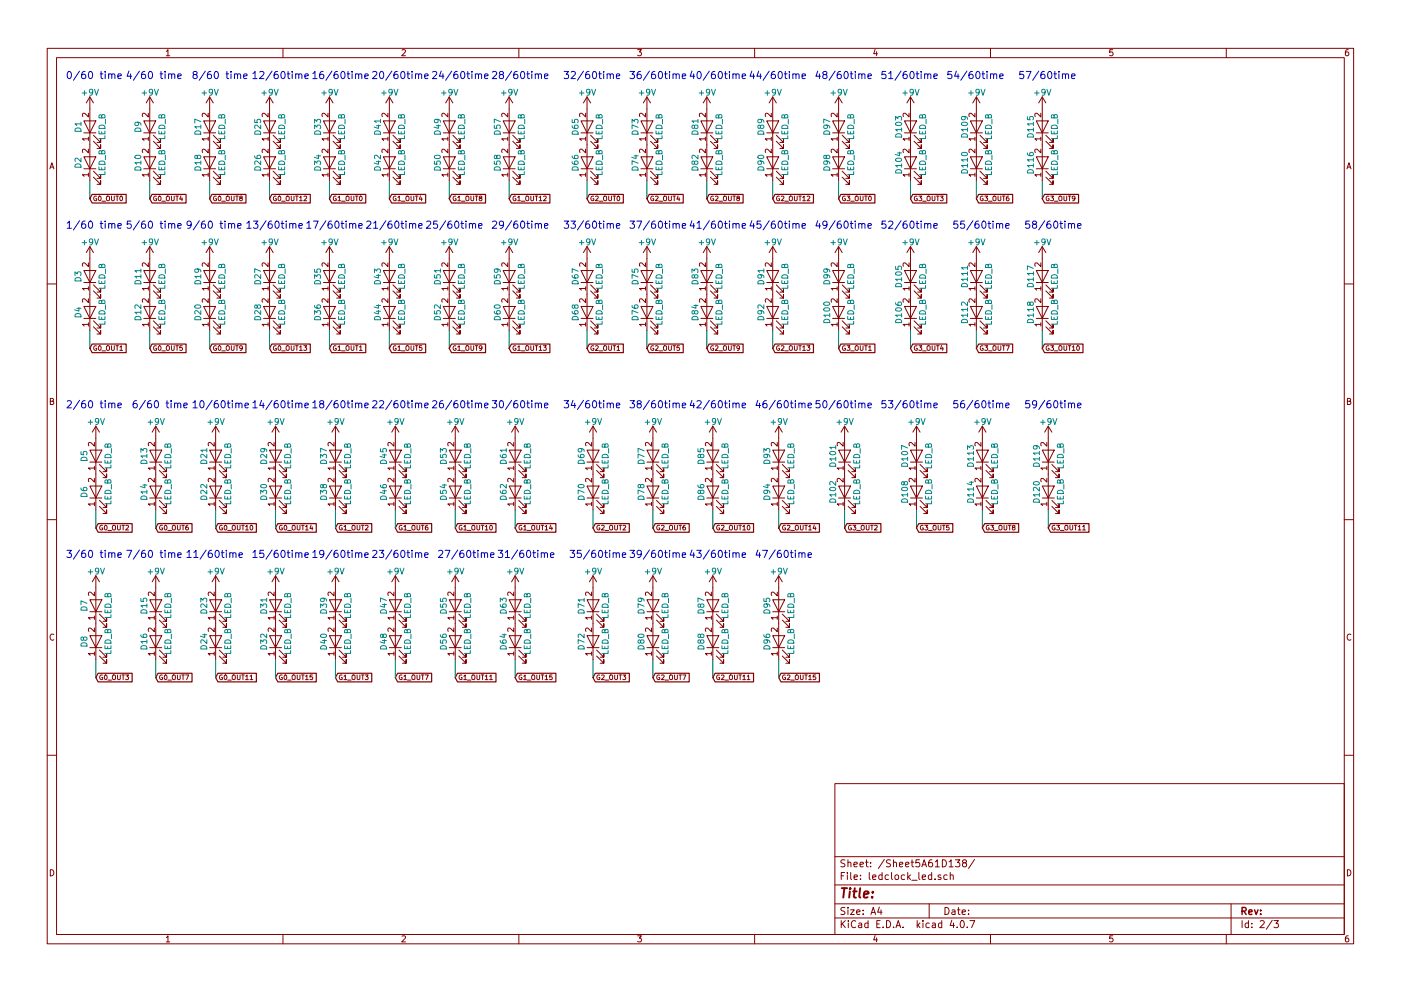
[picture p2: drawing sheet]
<svg xmlns="http://www.w3.org/2000/svg" width="297mm" height="210mm" viewBox="0 0 297 210" stroke-linecap="round" stroke-linejoin="round" font-family="sans-serif">
<g fill="none" stroke="#840000" stroke-width=".21">
<path d="M10 10.3h277v189.9h-277zM12 12.2h273v186.1h-273zM35.3 10.9l.3-.4v1.3M35.3 11.8h.7M60 10.3v1.9M85.2 10.6l.5-.1 .3 .4-.8 .9h.8M110 10.3v1.9M135.2 10.5h.8l-.4 .5 .3 .1 .1 .2-.1 .4-.2 .1-.5-.1M160 10.3v1.9M185.5 10.5l-.3 .9h.8M185.9 11v.8M210 10.3v1.9"/>
<path d="M235.9 10.5h-.6v.6h.6l.1 .5-.3 .2-.4-.1M260 10.3v1.9M285.9 10.5l-.4 .1-.2 .2-.1 .8 .3 .2 .4-.1 .1-.4-.1-.2-.4-.1-.3 .3M10.6 35.8l.4-1.3 .4 1.3M10.7 35.5h.6M17.8 25.6h2.5l-1.3 2.6zM17.8 33.3h2.5l-1.3 2.5zM17.8 28.2h2.5M17.8 35.8h2.5M18.7 29.5h-1.2l.3 .3M18.7 24v.8l-.9-.8-.3 .3 .1 .4M18.7 37.1h-1.2l.3 .3"/>
<path d="M18.7 31.6v.8l-.9-.8-.3 .3 .1 .5M18.7 29.1v.7M18.7 36.7v.7M19 20.6v17.7M19 20.6l-.7 1.2M19 20.6l.8 1.2M19.8 30l1.5 1.5v-.8v.8h-.7M19.8 28.7l1.5 1.5v-.7v.7h-.7M19.8 37.6l1.5 1.5v-.8v.8h-.7M19.8 36.3l1.5 1.5v-.7v.7h-.7M30.5 25.6h2.5l-1.3 2.6zM30.5 33.3h2.5l-1.3 2.5z"/>
<path d="M30.5 28.2h2.5M30.5 35.8h2.5M31.4 29.5h-1.2l.3 .3M31.4 24v.8l-.9-.8-.3 .3 .1 .4M31.4 37.1h-1.2l.3 .3M31.4 31.6v.8l-.9-.8-.3 .3 .1 .5M31.4 29.1v.7M31.4 36.7v.7M31.7 20.6v17.7M31.7 20.6l-.7 1.2M31.7 20.6l.8 1.2M32.5 30l1.5 1.5v-.8v.8h-.7"/>
<path d="M32.5 28.7l1.5 1.5v-.7v.7h-.7M32.5 37.6l1.5 1.5v-.8v.8h-.7M32.5 36.3l1.5 1.5v-.7v.7h-.7M43.2 25.6h2.5l-1.3 2.6zM43.2 33.3h2.5l-1.3 2.5zM43.2 28.2h2.5M43.2 35.8h2.5M44.1 29.5h-1.2l.3 .3M44.1 24v.8l-.9-.8-.3 .3 .1 .4M44.1 37.1h-1.2l.3 .3M44.1 31.6v.8l-.9-.8-.3 .3 .1 .5M44.1 29.1v.7"/>
<path d="M44.1 36.7v.7M44.4 20.6v17.7M44.4 20.6l-.7 1.2M44.4 20.6l.8 1.2M45.2 30l1.5 1.5v-.8v.8h-.7M45.2 28.7l1.5 1.5v-.7v.7h-.7M45.2 37.6l1.5 1.5v-.8v.8h-.7M45.2 36.3l1.5 1.5v-.7v.7h-.7M55.9 25.6h2.5l-1.3 2.6zM55.9 33.3h2.5l-1.3 2.5zM55.9 28.2h2.5M55.9 35.8h2.5"/>
<path d="M56.8 29.5h-1.2l.3 .3M56.8 24v.8l-.9-.8-.3 .3 .1 .4M56.8 37.1h-1.2l.3 .3M56.8 31.6v.8l-.9-.8-.3 .3 .1 .5M56.8 29.1v.7M56.8 36.7v.7M57.1 20.6v17.7M57.1 20.6l-.7 1.2M57.1 20.6l.8 1.2M57.9 30l1.5 1.5v-.8v.8h-.7M57.9 28.7l1.5 1.5v-.7v.7h-.7M57.9 37.6l1.5 1.5v-.8v.8h-.7"/>
<path d="M57.9 36.3l1.5 1.5v-.7v.7h-.7M68.6 25.6h2.5l-1.3 2.6zM68.6 33.3h2.5l-1.3 2.5zM68.6 28.2h2.5M68.6 35.8h2.5M69.5 29.5h-1.2l.3 .3M69.5 24v.8l-.9-.8-.3 .3 .1 .4M69.5 37.1h-1.2l.3 .3M69.5 31.6v.8l-.9-.8-.3 .3 .1 .5M69.5 29.1v.7M69.5 36.7v.7M69.8 20.6v17.7"/>
<path d="M69.8 20.6l-.7 1.2M69.8 20.6l.8 1.2M70.6 30l1.5 1.5v-.8v.8h-.7M70.6 28.7l1.5 1.5v-.7v.7h-.7M70.6 37.6l1.5 1.5v-.8v.8h-.7M70.6 36.3l1.5 1.5v-.7v.7h-.7M81.3 25.6h2.5l-1.3 2.6zM81.3 33.3h2.5l-1.3 2.5zM81.3 28.2h2.5M81.3 35.8h2.5M82.2 29.5h-1.2l.3 .3M82.2 24v.8l-.9-.8-.3 .3 .1 .4"/>
<path d="M82.2 37.1h-1.2l.3 .3M82.2 31.6v.8l-.9-.8-.3 .3 .1 .5M82.2 29.1v.7M82.2 36.7v.7M82.5 20.6v17.7M82.5 20.6l-.7 1.2M82.5 20.6l.8 1.2M83.3 30l1.5 1.5v-.8v.8h-.7M83.3 28.7l1.5 1.5v-.7v.7h-.7M83.3 37.6l1.5 1.5v-.8v.8h-.7M83.3 36.3l1.5 1.5v-.7v.7h-.7M94 25.6h2.5l-1.3 2.6z"/>
<path d="M94 33.3h2.5l-1.3 2.5zM94 28.2h2.5M94 35.8h2.5M94.9 29.5h-1.2l.3 .3M94.9 24v.8l-.9-.8-.3 .3 .1 .4M94.9 37.1h-1.2l.3 .3M94.9 31.6v.8l-.9-.8-.3 .3 .1 .5M94.9 29.1v.7M94.9 36.7v.7M95.2 20.6v17.7M95.2 20.6l-.7 1.2M95.2 20.6l.8 1.2"/>
<path d="M96 30l1.5 1.5v-.8v.8h-.7M96 28.7l1.5 1.5v-.7v.7h-.7M96 37.6l1.5 1.5v-.8v.8h-.7M96 36.3l1.5 1.5v-.7v.7h-.7M106.7 25.6h2.5l-1.3 2.6zM106.7 33.3h2.5l-1.3 2.5zM106.7 28.2h2.5M106.7 35.8h2.5M107.6 29.5h-1.2l.3 .3M107.6 24v.8l-.9-.8-.3 .3 .1 .4M107.6 37.1h-1.2l.3 .3M107.6 31.6v.8l-.9-.8-.3 .3 .1 .5"/>
<path d="M107.6 29.1v.7M107.6 36.7v.7M107.9 20.6v17.7M107.9 20.6l-.7 1.2M107.9 20.6l.8 1.2M108.7 30l1.5 1.5v-.8v.8h-.7M108.7 28.7l1.5 1.5v-.7v.7h-.7M108.7 37.6l1.5 1.5v-.8v.8h-.7M108.7 36.3l1.5 1.5v-.7v.7h-.7M123.2 25.6h2.5l-1.2 2.6zM123.2 33.3h2.5l-1.2 2.5zM123.2 28.2h2.5"/>
<path d="M123.2 35.8h2.5M124.2 29.5h-1.3l.3 .3M124.2 24v.8l-1-.8-.3 .3 .1 .4M124.2 37.1h-1.3l.3 .3M124.2 31.6v.8l-1-.8-.3 .3 .1 .5M124.2 29.1v.7M124.2 36.7v.7M124.5 20.6v17.7M124.5 20.6l-.8 1.2M124.5 20.6l.7 1.2M125.2 30l1.5 1.5v-.8v.8h-.7M125.2 28.7l1.5 1.5v-.7v.7h-.7"/>
<path d="M125.2 37.6l1.5 1.5v-.8v.8h-.7M125.2 36.3l1.5 1.5v-.7v.7h-.7M135.9 25.6h2.5l-1.2 2.6zM135.9 33.3h2.5l-1.2 2.5zM135.9 28.2h2.5M135.9 35.8h2.5M136.9 29.5h-1.3l.3 .3M136.9 24v.8l-1-.8-.3 .3 .1 .4M136.9 37.1h-1.3l.3 .3M136.9 31.6v.8l-1-.8-.3 .3 .1 .5M136.9 29.1v.7M136.9 36.7v.7"/>
<path d="M137.2 20.6v17.7M137.2 20.6l-.8 1.2M137.2 20.6l.7 1.2M137.9 30l1.5 1.5v-.8v.8h-.7M137.9 28.7l1.5 1.5v-.7v.7h-.7M137.9 37.6l1.5 1.5v-.8v.8h-.7M137.9 36.3l1.5 1.5v-.7v.7h-.7M148.6 25.6h2.5l-1.2 2.6zM148.6 33.3h2.5l-1.2 2.5zM148.6 28.2h2.5M148.6 35.8h2.5M149.6 29.5h-1.3l.3 .3"/>
<path d="M149.6 24v.8l-1-.8-.3 .3 .1 .4M149.6 37.1h-1.3l.3 .3M149.6 31.6v.8l-1-.8-.3 .3 .1 .5M149.6 29.1v.7M149.6 36.7v.7M149.9 20.6v17.7M149.9 20.6l-.8 1.2M149.9 20.6l.7 1.2M150.6 30l1.5 1.5v-.8v.8h-.7M150.6 28.7l1.5 1.5v-.7v.7h-.7M150.6 37.6l1.5 1.5v-.8v.8h-.7M150.6 36.3l1.5 1.5v-.7v.7h-.7"/>
<path d="M162.6 25.6h2.5l-1.3 2.6zM162.6 33.3h2.5l-1.3 2.5zM162.6 28.2h2.5M162.6 35.8h2.5M163.5 29.5h-1.2l.3 .3M163.5 24v.8l-.9-.8-.3 .3 .1 .4M163.5 37.1h-1.2l.3 .3M163.5 31.6v.8l-.9-.8-.3 .3 .1 .5M163.5 29.1v.7M163.5 36.7v.7M163.8 20.6v17.7M163.8 20.6l-.7 1.2"/>
<path d="M163.8 20.6l.8 1.2M164.6 30l1.5 1.5v-.8v.8h-.7M164.6 28.7l1.5 1.5v-.7v.7h-.7M164.6 37.6l1.5 1.5v-.8v.8h-.7M164.6 36.3l1.5 1.5v-.7v.7h-.7M176.5 25.6h2.6l-1.3 2.6zM176.5 33.3h2.6l-1.3 2.5zM176.5 28.2h2.6M176.5 35.8h2.6M177.5 29.5h-1.3l.4 .3M177.5 24v.8l-.9-.8-.4 .3 .1 .4M177.5 37.1h-1.3l.4 .3"/>
<path d="M177.5 31.6v.8l-.9-.8-.4 .3 .1 .5M177.5 29.1v.7M177.5 36.7v.7M177.8 20.6v17.7M177.8 20.6l-.8 1.2M177.8 20.6l.8 1.2M178.6 30l1.5 1.5v-.8v.8h-.8M178.6 28.7l1.5 1.5v-.7v.7h-.8M178.6 37.6l1.5 1.5v-.8v.8h-.8M178.6 36.3l1.5 1.5v-.7v.7h-.8M191.8 25.6h2.5l-1.3 2.6zM191.8 33.3h2.5l-1.3 2.5z"/>
<path d="M191.8 28.2h2.5M191.8 35.8h2.5M192.7 29.5h-1.2l.3 .3M192.7 24v.8l-.9-.8-.3 .3 .1 .4M192.7 37.1h-1.2l.3 .3M192.7 31.6v.8l-.9-.8-.3 .3 .1 .5M192.7 29.1v.7M192.7 36.7v.7M193 20.6v17.7M193 20.6l-.7 1.2M193 20.6l.8 1.2M193.8 30l1.5 1.5v-.8v.8h-.7"/>
<path d="M193.8 28.7l1.5 1.5v-.7v.7h-.7M193.8 37.6l1.5 1.5v-.8v.8h-.7M193.8 36.3l1.5 1.5v-.7v.7h-.7M205.7 25.6h2.6l-1.3 2.6zM205.7 33.3h2.6l-1.3 2.5zM205.7 28.2h2.6M205.7 35.8h2.6M206.7 29.5h-1.3l.4 .3M206.7 24v.8l-.9-.8-.4 .3 .1 .4M206.7 37.1h-1.3l.4 .3M206.7 31.6v.8l-.9-.8-.4 .3 .1 .5M206.7 29.1v.7"/>
<path d="M206.7 36.7v.7M207 20.6v17.7M207 20.6l-.8 1.2M207 20.6l.8 1.2M207.8 30l1.5 1.5v-.8v.8h-.8M207.8 28.7l1.5 1.5v-.7v.7h-.8M207.8 37.6l1.5 1.5v-.8v.8h-.8M207.8 36.3l1.5 1.5v-.7v.7h-.8M219.7 25.6h2.5l-1.2 2.6zM219.7 33.3h2.5l-1.2 2.5zM219.7 28.2h2.5M219.7 35.8h2.5"/>
<path d="M220.7 29.5h-1.3l.4 .3M220.7 24v.8l-.9-.8-.4 .3 .1 .4M220.7 37.1h-1.3l.4 .3M220.7 31.6v.8l-.9-.8-.4 .3 .1 .5M220.7 29.1v.7M220.7 36.7v.7M221 20.6v17.7M221 20.6l-.8 1.2M221 20.6l.7 1.2M221.7 30l1.6 1.5v-.8v.8h-.8M221.7 28.7l1.6 1.5v-.7v.7h-.8M221.7 37.6l1.6 1.5v-.8v.8h-.8"/>
<path d="M221.7 36.3l1.6 1.5v-.7v.7h-.8M285.6 35.8l.4-1.3 .4 1.3M285.7 35.5h.6M17.8 57.4h2.5l-1.3 2.5zM17.8 59.9h2.5M18.7 55.8v.8l-.9-.8-.3 .2 .1 .5M19 52.3v17.8M19 52.3l-.7 1.3M19 52.3l.8 1.3M20.4 41.7a.45 .45 0 0 0-.5 .4 .45 .45 0 0 0 .6 .4v-.3h-.2M21 41.7l.1-.1a.48 .48 0 0 1 .4 .5 .48 .48 0 0 1-.5 .4l-.1-.3zM21.6 42.7h.8"/>
<path d="M22.7 41.7l.3-.1 .2 .2v.7l-.2 .1-.4-.1v-.6zM23.6 41.6v.8l.3 .2 .3-.2v-.8M24.6 41.6h.5M24.8 41.6v1M25.6 41.7l.1-.1a.48 .48 0 0 1 .3 .5 .48 .48 0 0 1-.4 .4l-.2-.3zM30.5 57.4h2.5l-1.3 2.5zM30.5 59.9h2.5M31.4 55.8v.8l-.9-.8-.3 .2 .1 .5M31.7 52.3v17.8M31.7 52.3l-.7 1.3M31.7 52.3l.8 1.3M33.1 41.7a.45 .45 0 0 0-.5 .4 .45 .45 0 0 0 .6 .4v-.3h-.2"/>
<path d="M33.7 41.7l.1-.1a.48 .48 0 0 1 .4 .5 .48 .48 0 0 1-.5 .4l-.1-.3zM34.3 42.7h.8M35.4 41.7l.3-.1 .2 .2v.7l-.2 .1-.4-.1v-.6zM36.3 41.6v.8l.3 .2 .3-.2v-.8M37.3 41.6h.5M37.5 41.6v1M38.4 41.5l-.3 .8h.6M38.6 41.9v.7M43.2 57.4h2.5l-1.3 2.5zM43.2 59.9h2.5M44.1 55.8v.8l-.9-.8-.3 .2 .1 .5M44.4 52.3v17.8"/>
<path d="M44.4 52.3l-.7 1.3M44.4 52.3l.8 1.3M45.8 41.7a.45 .45 0 0 0-.5 .4 .45 .45 0 0 0 .6 .4v-.3h-.2M46.4 41.7l.1-.1a.48 .48 0 0 1 .4 .5 .48 .48 0 0 1-.5 .4l-.1-.3zM47 42.7h.8M48.1 41.7l.3-.1 .2 .2v.7l-.2 .1-.4-.1v-.6zM49 41.6v.8l.3 .2 .3-.2v-.8M50 41.6h.5M50.2 41.6v1M51 42l-.1-.3h.4v.2l-.5 .3 .2 .4 .4-.2-.2-.4M55.9 57.4h2.5l-1.3 2.5zM55.9 59.9h2.5"/>
<path d="M56.8 55.8v.8l-.9-.8-.3 .2 .1 .5M57.1 52.3v17.8M57.1 52.3l-.7 1.3M57.1 52.3l.8 1.3M58.5 41.7a.45 .45 0 0 0-.5 .4 .45 .45 0 0 0 .6 .4v-.3h-.2M59.1 41.7l.1-.1a.48 .48 0 0 1 .4 .5 .48 .48 0 0 1-.5 .4l-.1-.3zM59.7 42.7h.8M60.7 41.8l.2-.2 .4 .2-.1 .7h-.5zM61.7 41.6v.8l.3 .2 .3-.2v-.8M62.7 41.6h.5M62.9 41.6v1M63.5 41.9l.3-.3v1"/>
<path d="M63.5 42.6h.6M64.4 41.7l.4-.1 .2 .3-.6 .7h.6M68.6 57.4h2.5l-1.3 2.5zM68.6 59.9h2.5M69.5 55.8v.8l-.9-.8-.3 .2 .1 .5M69.8 52.3v17.8M69.8 52.3l-.7 1.3M69.8 52.3l.8 1.3M71.2 41.7a.45 .45 0 0 0-.5 .4 .45 .45 0 0 0 .6 .4v-.3h-.2M71.7 41.9l.3-.3v1M71.7 42.6h.5M72.4 42.7h.8"/>
<path d="M73.5 41.7l.3-.1 .2 .2v.7l-.2 .1-.4-.1v-.6zM74.4 41.6v.8l.3 .2 .3-.2v-.8M75.4 41.6h.5M75.6 41.6v1M76.4 41.7l.1-.1a.48 .48 0 0 1 .3 .5 .48 .48 0 0 1-.4 .4l-.2-.3zM81.3 57.4h2.5l-1.3 2.5zM81.3 59.9h2.5M82.2 55.8v.8l-.9-.8-.3 .2 .1 .5M82.5 52.3v17.8M82.5 52.3l-.7 1.3M82.5 52.3l.8 1.3M83.9 41.7a.45 .45 0 0 0-.5 .4 .45 .45 0 0 0 .6 .4v-.3h-.2"/>
<path d="M84.4 41.9l.3-.3v1M84.4 42.6h.5M85.1 42.7h.8M86.2 41.7l.3-.1 .2 .2v.7l-.2 .1-.4-.1v-.6zM87.1 41.6v.8l.3 .2 .3-.2v-.8M88.1 41.6h.5M88.3 41.6v1M89.2 41.5l-.3 .8h.6M89.4 41.9v.7M94 57.4h2.5l-1.3 2.5zM94 59.9h2.5M94.9 55.8v.8l-.9-.8-.3 .2 .1 .5"/>
<path d="M95.2 52.3v17.8M95.2 52.3l-.7 1.3M95.2 52.3l.8 1.3M96.6 41.7a.45 .45 0 0 0-.5 .4 .45 .45 0 0 0 .6 .4v-.3h-.2M97.1 41.9l.3-.3v1M97.1 42.6h.5M97.8 42.7h.8M98.9 41.7l.3-.1 .2 .2v.7l-.2 .1-.4-.1v-.6zM99.8 41.6v.8l.3 .2 .3-.2v-.8M100.8 41.6h.5M101 41.6v1M101.8 42l-.1-.3h.4v.2l-.5 .3 .2 .4 .4-.2-.2-.4"/>
<path d="M106.7 57.4h2.5l-1.3 2.5zM106.7 59.9h2.5M107.6 55.8v.8l-.9-.8-.3 .2 .1 .5M107.9 52.3v17.8M107.9 52.3l-.7 1.3M107.9 52.3l.8 1.3M109.3 41.7a.45 .45 0 0 0-.5 .4 .45 .45 0 0 0 .6 .4v-.3h-.2M109.8 41.9l.3-.3v1M109.8 42.6h.5M110.5 42.7h.8M111.6 41.7l.3-.1 .2 .2v.7l-.2 .1-.4-.1v-.6zM112.5 41.6v.8l.3 .2 .3-.2v-.8"/>
<path d="M113.5 41.6h.5M113.7 41.6v1M114.3 41.9l.3-.3v1M114.3 42.6h.6M115.2 41.7l.4-.1 .2 .3-.6 .7h.6M123.2 57.4h2.5l-1.2 2.5zM123.2 59.9h2.5M124.2 55.8v.8l-1-.8-.3 .2 .1 .5M124.5 52.3v17.8M124.5 52.3l-.8 1.3M124.5 52.3l.7 1.3M125.9 41.7a.45 .45 0 0 0-.6 .4 .45 .45 0 0 0 .6 .4v-.3h-.2"/>
<path d="M126.3 41.7l.3-.1 .2 .3-.6 .7h.6M127 42.7h.8M128 41.8l.2-.2 .4 .2-.1 .7h-.5zM129.1 41.6v.8l.2 .2 .3-.2v-.8M130 41.6h.5M130.3 41.6v1M131 41.7l.1-.1a.48 .48 0 0 1 .3 .5 .48 .48 0 0 1-.4 .4l-.2-.3zM135.9 57.4h2.5l-1.2 2.5zM135.9 59.9h2.5M136.9 55.8v.8l-1-.8-.3 .2 .1 .5M137.2 52.3v17.8M137.2 52.3l-.8 1.3"/>
<path d="M137.2 52.3l.7 1.3M138.6 41.7a.45 .45 0 0 0-.6 .4 .45 .45 0 0 0 .6 .4v-.3h-.2M139 41.7l.3-.1 .2 .3-.6 .7h.6M139.7 42.7h.8M140.8 41.7l.3-.1 .2 .2v.7l-.2 .1-.4-.1v-.6zM141.8 41.6v.8l.2 .2 .3-.2v-.8M142.7 41.6h.5M143 41.6v1M143.8 41.5l-.3 .8h.6M144 41.9v.7M148.6 57.4h2.5l-1.2 2.5zM148.6 59.9h2.5"/>
<path d="M149.6 55.8v.8l-1-.8-.3 .2 .1 .5M149.9 52.3v17.8M149.9 52.3l-.8 1.3M149.9 52.3l.7 1.3M151.3 41.7a.45 .45 0 0 0-.6 .4 .45 .45 0 0 0 .6 .4v-.3h-.2M151.7 41.7l.3-.1 .2 .3-.6 .7h.6M152.4 42.7h.8M153.4 41.8l.2-.2 .4 .2-.1 .7h-.5zM154.5 41.6v.8l.2 .2 .3-.2v-.8M155.4 41.6h.5M155.7 41.6v1M156.4 42l-.1-.3h.4v.2l-.5 .3 .2 .4 .4-.2-.2-.4"/>
<path d="M162.6 57.4h2.5l-1.3 2.5zM162.6 59.9h2.5M163.5 55.8v.8l-.9-.8-.3 .2 .1 .5M163.8 52.3v17.8M163.8 52.3l-.7 1.3M163.8 52.3l.8 1.3M165.2 41.7a.45 .45 0 0 0-.6 .4 .45 .45 0 0 0 .7 .4v-.3h-.2M165.6 41.7l.4-.1 .2 .3-.6 .7h.6M166.4 42.7h.8M167.4 41.8l.2-.2 .4 .2-.1 .7h-.5zM168.4 41.6v.8l.2 .2 .4-.2v-.8M169.3 41.6h.6"/>
<path d="M169.6 41.6v1M170.2 41.9l.3-.3v1M170.2 42.6h.6M171.1 41.7l.4-.1 .2 .3-.6 .7h.6M176.5 57.4h2.6l-1.3 2.5zM176.5 59.9h2.6M177.5 55.8v.8l-.9-.8-.4 .2 .1 .5M177.8 52.3v17.8M177.8 52.3l-.8 1.3M177.8 52.3l.8 1.3M179.2 41.7a.45 .45 0 0 0-.6 .4 .45 .45 0 0 0 .6 .4v-.3h-.2M179.6 41.6h.6l-.3 .4 .3 .2-.1 .3h-.5"/>
<path d="M180.4 42.7h.7M181.5 41.7l.2-.1 .2 .2v.7l-.2 .1-.3-.1-.1-.6zM182.4 41.6v.8l.2 .2 .4-.2v-.8M183.3 41.6h.6M183.6 41.6v1M184.3 41.7l.1-.1a.48 .48 0 0 1 .4 .5 .48 .48 0 0 1-.5 .4l-.2-.3zM191.8 57.4h2.5l-1.3 2.5zM191.8 59.9h2.5M192.7 55.8v.8l-.9-.8-.3 .2 .1 .5M193 52.3v17.8M193 52.3l-.7 1.3M193 52.3l.8 1.3"/>
<path d="M194.4 41.7a.45 .45 0 0 0-.6 .4 .45 .45 0 0 0 .7 .4v-.3h-.2M194.8 41.6h.6l-.3 .4 .3 .2v.3h-.6M195.6 42.7h.8M196.6 41.8l.2-.2 .4 .2-.1 .7h-.5zM197.6 41.6v.8l.2 .2 .4-.2v-.8M198.6 41.6h.5M198.8 41.6v1M199.4 41.6h.6l-.4 .4 .4 .2-.1 .3h-.5M205.7 57.4h2.6l-1.3 2.5zM205.7 59.9h2.6M206.7 55.8v.8l-.9-.8-.4 .2 .1 .5M207 52.3v17.8"/>
<path d="M207 52.3l-.8 1.3M207 52.3l.8 1.3M208.4 41.7a.45 .45 0 0 0-.6 .4 .45 .45 0 0 0 .7 .4v-.3h-.2M208.8 41.6h.6l-.3 .4 .3 .2-.1 .3h-.5M209.6 42.7h.7M210.7 41.7l.2-.1 .3 .2v.7l-.3 .1-.3-.1-.1-.6zM211.6 41.6v.8l.2 .2 .4-.2v-.8M212.5 41.6h.6M212.8 41.6v1M213.8 41.6l-.4 .2v.6l.2 .2 .3-.1-.1-.5h-.2l-.2 .2M219.7 57.4h2.5l-1.2 2.5zM219.7 59.9h2.5"/>
<path d="M220.7 55.8v.8l-.9-.8-.4 .2 .1 .5M221 52.3v17.8M221 52.3l-.8 1.3M221 52.3l.7 1.3M222.4 41.7a.45 .45 0 0 0-.6 .4 .45 .45 0 0 0 .6 .4v-.3h-.2M222.8 41.6h.6l-.4 .4 .4 .2-.1 .3h-.5M223.5 42.7h.8M224.6 41.7l.3-.1 .2 .2v.7l-.2 .1-.4-.1v-.6zM225.6 41.6v.8l.2 .2 .4-.2v-.8M226.5 41.6h.6M226.8 41.6v1M227.9 42l-.2 .2-.4-.2 .1-.3 .3-.1a.62 .62 0 0 1-.1 1h-.2"/>
<path d="M10 60.2h2M17.8 65h2.5l-1.3 2.6zM17.8 67.6h2.5M18.7 61.2h-1.2l.3 .4M18.7 68.8h-1.2l.3 .4M18.7 63.4v.8l-.9-.8-.3 .2 .1 .5M18.7 60.9v.7M18.7 68.5v.7M19.8 61.7l1.5 1.5v-.7v.7h-.7M19.8 60.4l1.5 1.6v-.8v.8h-.7M19.8 69.3l1.5 1.6v-.8v.8h-.7M19.8 68.1l1.5 1.5v-.8v.8h-.7"/>
<path d="M20.4 73.4a.45 .45 0 0 0-.5 .5 .45 .45 0 0 0 .6 .3v-.3h-.2M21 73.5l.1-.2a.48 .48 0 0 1 .4 .6 .48 .48 0 0 1-.5 .4l-.1-.3zM21.6 74.4h.8M22.7 73.4l.3-.1 .2 .2v.7l-.2 .1-.4-.1v-.5zM23.6 73.3v.9l.3 .1 .3-.1v-.9M24.6 73.3h.5M24.8 73.3v1M25.4 73.6l.3-.3v1M25.4 74.3h.6M30.5 65h2.5l-1.3 2.6zM30.5 67.6h2.5M31.4 61.2h-1.2l.3 .4"/>
<path d="M31.4 68.8h-1.2l.3 .4M31.4 63.4v.8l-.9-.8-.3 .2 .1 .5M31.4 60.9v.7M31.4 68.5v.7M32.5 61.7l1.5 1.5v-.7v.7h-.7M32.5 60.4l1.5 1.6v-.8v.8h-.7M32.5 69.3l1.5 1.6v-.8v.8h-.7M32.5 68.1l1.5 1.5v-.8v.8h-.7M33.1 73.4a.45 .45 0 0 0-.5 .5 .45 .45 0 0 0 .6 .3v-.3h-.2M33.7 73.5l.1-.2a.48 .48 0 0 1 .4 .6 .48 .48 0 0 1-.5 .4l-.1-.3zM34.3 74.4h.8M35.4 73.4l.3-.1 .2 .2v.7l-.2 .1-.4-.1v-.5z"/>
<path d="M36.3 73.3v.9l.3 .1 .3-.1v-.9M37.3 73.3h.5M37.5 73.3v1M38.6 73.3h-.4l-.1 .5h.5l.1 .4-.2 .1-.4-.1M43.2 65h2.5l-1.3 2.6zM43.2 67.6h2.5M44.1 61.2h-1.2l.3 .4M44.1 68.8h-1.2l.3 .4M44.1 63.4v.8l-.9-.8-.3 .2 .1 .5M44.1 60.9v.7M44.1 68.5v.7M45.2 61.7l1.5 1.5v-.7v.7h-.7"/>
<path d="M45.2 60.4l1.5 1.6v-.8v.8h-.7M45.2 69.3l1.5 1.6v-.8v.8h-.7M45.2 68.1l1.5 1.5v-.8v.8h-.7M45.8 73.4a.45 .45 0 0 0-.5 .5 .45 .45 0 0 0 .6 .3v-.3h-.2M46.4 73.5l.1-.2a.48 .48 0 0 1 .4 .6 .48 .48 0 0 1-.5 .4l-.1-.3zM47 74.4h.8M48.1 73.4l.3-.1 .2 .2v.7l-.2 .1-.4-.1v-.5zM49 73.3v.9l.3 .1 .3-.1v-.9M50 73.3h.5M50.2 73.3v1M51.4 73.8l-.2 .2-.4-.2 .1-.3 .3-.2a.62 .62 0 0 1-.1 1h-.2M55.9 65h2.5l-1.3 2.6z"/>
<path d="M55.9 67.6h2.5M56.8 61.2h-1.2l.3 .4M56.8 68.8h-1.2l.3 .4M56.8 63.4v.8l-.9-.8-.3 .2 .1 .5M56.8 60.9v.7M56.8 68.5v.7M57.9 61.7l1.5 1.5v-.7v.7h-.7M57.9 60.4l1.5 1.6v-.8v.8h-.7M57.9 69.3l1.5 1.6v-.8v.8h-.7M57.9 68.1l1.5 1.5v-.8v.8h-.7M58.5 73.4a.45 .45 0 0 0-.5 .5 .45 .45 0 0 0 .6 .3v-.3h-.2M59.1 73.5l.1-.2a.48 .48 0 0 1 .4 .6 .48 .48 0 0 1-.5 .4l-.1-.3z"/>
<path d="M59.7 74.4h.8M60.7 73.5l.2-.2 .4 .2-.1 .8-.5-.1zM61.7 73.3v.9l.3 .1 .3-.1v-.9M62.7 73.3h.5M62.9 73.3v1M63.5 73.6l.3-.3v1M63.5 74.3h.6M64.4 73.3h.6l-.3 .4 .3 .2v.3h-.6M68.6 65h2.5l-1.3 2.6zM68.6 67.6h2.5M69.5 61.2h-1.2l.3 .4M69.5 68.8h-1.2l.3 .4"/>
<path d="M69.5 63.4v.8l-.9-.8-.3 .2 .1 .5M69.5 60.9v.7M69.5 68.5v.7M70.6 61.7l1.5 1.5v-.7v.7h-.7M70.6 60.4l1.5 1.6v-.8v.8h-.7M70.6 69.3l1.5 1.6v-.8v.8h-.7M70.6 68.1l1.5 1.5v-.8v.8h-.7M71.2 73.4a.45 .45 0 0 0-.5 .5 .45 .45 0 0 0 .6 .3v-.3h-.2M71.7 73.6l.3-.3v1M71.7 74.3h.5M72.4 74.4h.8M73.5 73.4l.3-.1 .2 .2v.7l-.2 .1-.4-.1v-.5z"/>
<path d="M74.4 73.3v.9l.3 .1 .3-.1v-.9M75.4 73.3h.5M75.6 73.3v1M76.2 73.6l.3-.3v1M76.2 74.3h.6M81.3 65h2.5l-1.3 2.6zM81.3 67.6h2.5M82.2 61.2h-1.2l.3 .4M82.2 68.8h-1.2l.3 .4M82.2 63.4v.8l-.9-.8-.3 .2 .1 .5M82.2 60.9v.7M82.2 68.5v.7"/>
<path d="M83.3 61.7l1.5 1.5v-.7v.7h-.7M83.3 60.4l1.5 1.6v-.8v.8h-.7M83.3 69.3l1.5 1.6v-.8v.8h-.7M83.3 68.1l1.5 1.5v-.8v.8h-.7M83.9 73.4a.45 .45 0 0 0-.5 .5 .45 .45 0 0 0 .6 .3v-.3h-.2M84.4 73.6l.3-.3v1M84.4 74.3h.5M85.1 74.4h.8M86.1 73.5l.2-.2 .4 .2-.1 .8-.5-.1zM87.1 73.3v.9l.3 .1 .3-.1v-.9M88.1 73.3h.5M88.3 73.3v1"/>
<path d="M89.4 73.3h-.4l-.1 .5h.5l.1 .4-.2 .1-.4-.1M94 65h2.5l-1.3 2.6zM94 67.6h2.5M94.9 61.2h-1.2l.3 .4M94.9 68.8h-1.2l.3 .4M94.9 63.4v.8l-.9-.8-.3 .2 .1 .5M94.9 60.9v.7M94.9 68.5v.7M96 61.7l1.5 1.5v-.7v.7h-.7M96 60.4l1.5 1.6v-.8v.8h-.7M96 69.3l1.5 1.6v-.8v.8h-.7M96 68.1l1.5 1.5v-.8v.8h-.7"/>
<path d="M96.6 73.4a.45 .45 0 0 0-.5 .5 .45 .45 0 0 0 .6 .3v-.3h-.2M97.1 73.6l.3-.3v1M97.1 74.3h.5M97.8 74.4h.8M98.8 73.5l.2-.2 .4 .2-.1 .8-.5-.1zM99.8 73.3v.9l.3 .1 .3-.1v-.9M100.8 73.3h.5M101 73.3v1M102.2 73.8l-.2 .2-.4-.2 .1-.3 .3-.2a.62 .62 0 0 1-.1 1h-.2M106.7 65h2.5l-1.3 2.6zM106.7 67.6h2.5M107.6 61.2h-1.2l.3 .4"/>
<path d="M107.6 68.8h-1.2l.3 .4M107.6 63.4v.8l-.9-.8-.3 .2 .1 .5M107.6 60.9v.7M107.6 68.5v.7M108.7 61.7l1.5 1.5v-.7v.7h-.7M108.7 60.4l1.5 1.6v-.8v.8h-.7M108.7 69.3l1.5 1.6v-.8v.8h-.7M108.7 68.1l1.5 1.5v-.8v.8h-.7M109.3 73.4a.45 .45 0 0 0-.5 .5 .45 .45 0 0 0 .6 .3v-.3h-.2M109.8 73.6l.3-.3v1M109.8 74.3h.5M110.5 74.4h.8"/>
<path d="M111.5 73.5l.2-.2 .4 .2-.1 .8-.5-.1zM112.5 73.3v.9l.3 .1 .3-.1v-.9M113.5 73.3h.5M113.7 73.3v1M114.3 73.6l.3-.3v1M114.3 74.3h.6M115.2 73.3h.6l-.3 .4 .3 .2v.3h-.6M123.2 65h2.5l-1.2 2.6zM123.2 67.6h2.5M124.2 61.2h-1.3l.3 .4M124.2 68.8h-1.3l.3 .4M124.2 63.4v.8l-1-.8-.3 .2 .1 .5"/>
<path d="M124.2 60.9v.7M124.2 68.5v.7M125.2 61.7l1.5 1.5v-.7v.7h-.7M125.2 60.4l1.5 1.6v-.8v.8h-.7M125.2 69.3l1.5 1.6v-.8v.8h-.7M125.2 68.1l1.5 1.5v-.8v.8h-.7M125.9 73.4a.45 .45 0 0 0-.6 .5 .45 .45 0 0 0 .6 .3v-.3h-.2M126.3 73.5l.3-.2 .2 .3-.6 .7h.6M127 74.4h.8M128 73.5l.2-.2 .4 .2-.1 .8-.5-.1zM129.1 73.3v.9l.2 .1 .3-.1v-.9M130 73.3h.5"/>
<path d="M130.3 73.3v1M130.8 73.6l.3-.3v1M130.8 74.3h.6M135.9 65h2.5l-1.2 2.6zM135.9 67.6h2.5M136.9 61.2h-1.3l.3 .4M136.9 68.8h-1.3l.3 .4M136.9 63.4v.8l-1-.8-.3 .2 .1 .5M136.9 60.9v.7M136.9 68.5v.7M137.9 61.7l1.5 1.5v-.7v.7h-.7M137.9 60.4l1.5 1.6v-.8v.8h-.7"/>
<path d="M137.9 69.3l1.5 1.6v-.8v.8h-.7M137.9 68.1l1.5 1.5v-.8v.8h-.7M138.6 73.4a.45 .45 0 0 0-.6 .5 .45 .45 0 0 0 .6 .3v-.3h-.2M139 73.5l.3-.2 .2 .3-.6 .7h.6M139.7 74.4h.8M140.8 73.4l.3-.1 .2 .2v.7l-.2 .1-.4-.1v-.5zM141.8 73.3v.9l.2 .1 .3-.1v-.9M142.7 73.3h.5M143 73.3v1M144 73.3h-.4l-.1 .5h.5l.1 .4-.2 .1-.4-.1M148.6 65h2.5l-1.2 2.6zM148.6 67.6h2.5"/>
<path d="M149.6 61.2h-1.3l.3 .4M149.6 68.8h-1.3l.3 .4M149.6 63.4v.8l-1-.8-.3 .2 .1 .5M149.6 60.9v.7M149.6 68.5v.7M150.6 61.7l1.5 1.5v-.7v.7h-.7M150.6 60.4l1.5 1.6v-.8v.8h-.7M150.6 69.3l1.5 1.6v-.8v.8h-.7M150.6 68.1l1.5 1.5v-.8v.8h-.7M151.3 73.4a.45 .45 0 0 0-.6 .5 .45 .45 0 0 0 .6 .3v-.3h-.2M151.7 73.5l.3-.2 .2 .3-.6 .7h.6M152.4 74.4h.8"/>
<path d="M153.4 73.5l.2-.2 .4 .2-.1 .8-.5-.1zM154.5 73.3v.9l.2 .1 .3-.1v-.9M155.4 73.3h.5M155.7 73.3v1M156.8 73.8l-.2 .2-.4-.2 .1-.3 .3-.2a.62 .62 0 0 1-.1 1h-.2M162.6 65h2.5l-1.3 2.6zM162.6 67.6h2.5M163.5 61.2h-1.2l.3 .4M163.5 68.8h-1.2l.3 .4M163.5 63.4v.8l-.9-.8-.3 .2 .1 .5M163.5 60.9v.7M163.5 68.5v.7"/>
<path d="M164.6 61.7l1.5 1.5v-.7v.7h-.7M164.6 60.4l1.5 1.6v-.8v.8h-.7M164.6 69.3l1.5 1.6v-.8v.8h-.7M164.6 68.1l1.5 1.5v-.8v.8h-.7M165.2 73.4a.45 .45 0 0 0-.6 .5 .45 .45 0 0 0 .7 .3v-.3h-.2M165.6 73.5l.4-.2 .2 .3-.6 .7h.6M166.4 74.4h.8M167.4 73.5l.2-.2 .4 .2-.1 .8-.5-.1zM168.4 73.3v.9l.2 .1 .4-.1v-.9M169.3 73.3h.6M169.6 73.3v1M170.2 73.6l.3-.3v1"/>
<path d="M170.2 74.3h.6M171.1 73.3h.6l-.3 .4 .3 .2v.3h-.6M176.5 65h2.6l-1.3 2.6zM176.5 67.6h2.6M177.5 61.2h-1.3l.4 .4M177.5 68.8h-1.3l.4 .4M177.5 63.4v.8l-.9-.8-.4 .2 .1 .5M177.5 60.9v.7M177.5 68.5v.7M178.6 61.7l1.5 1.5v-.7v.7h-.8M178.6 60.4l1.5 1.6v-.8v.8h-.8M178.6 69.3l1.5 1.6v-.8v.8h-.8"/>
<path d="M178.6 68.1l1.5 1.5v-.8v.8h-.8M179.2 73.4a.45 .45 0 0 0-.6 .5 .45 .45 0 0 0 .6 .3v-.3h-.2M179.6 73.3h.6l-.3 .4 .3 .2-.1 .3h-.5M180.4 74.4h.7M181.5 73.4l.2-.1 .2 .2v.7l-.2 .1-.3-.1-.1-.5zM182.4 73.3v.9l.2 .1 .4-.1v-.9M183.3 73.3h.6M183.6 73.3v1M184.1 73.6l.4-.3v1M184.1 74.3h.6M191.8 65h2.5l-1.3 2.6zM191.8 67.6h2.5"/>
<path d="M192.7 61.2h-1.2l.3 .4M192.7 68.8h-1.2l.3 .4M192.7 63.4v.8l-.9-.8-.3 .2 .1 .5M192.7 60.9v.7M192.7 68.5v.7M193.8 61.7l1.5 1.5v-.7v.7h-.7M193.8 60.4l1.5 1.6v-.8v.8h-.7M193.8 69.3l1.5 1.6v-.8v.8h-.7M193.8 68.1l1.5 1.5v-.8v.8h-.7M194.4 73.4a.45 .45 0 0 0-.6 .5 .45 .45 0 0 0 .7 .3v-.3h-.2M194.8 73.3h.6l-.3 .4 .3 .2v.3h-.6M195.6 74.4h.8"/>
<path d="M196.6 73.5l.2-.2 .4 .2-.1 .8-.5-.1zM197.6 73.3v.9l.2 .1 .4-.1v-.9M198.6 73.3h.5M198.8 73.3v1M199.6 73.3l-.2 .7h.6M199.9 73.7v.6M205.7 65h2.6l-1.3 2.6zM205.7 67.6h2.6M206.7 61.2h-1.3l.4 .4M206.7 68.8h-1.3l.4 .4M206.7 63.4v.8l-.9-.8-.4 .2 .1 .5M206.7 60.9v.7"/>
<path d="M206.7 68.5v.7M207.8 61.7l1.5 1.5v-.7v.7h-.8M207.8 60.4l1.5 1.6v-.8v.8h-.8M207.8 69.3l1.5 1.6v-.8v.8h-.8M207.8 68.1l1.5 1.5v-.8v.8h-.8M208.4 73.4a.45 .45 0 0 0-.6 .5 .45 .45 0 0 0 .7 .3v-.3h-.2M208.8 73.3h.6l-.3 .4 .3 .2-.1 .3h-.5M209.6 74.4h.7M210.6 73.5l.2-.2 .4 .2-.2 .8-.4-.1zM211.6 73.3v.9l.2 .1 .4-.1v-.9M212.5 73.3h.6M212.8 73.3v1"/>
<path d="M213.3 73.3h.7l-.4 1M219.7 65h2.5l-1.2 2.6zM219.7 67.6h2.5M220.7 61.2h-1.3l.4 .4M220.7 68.8h-1.3l.4 .4M220.7 63.4v.8l-.9-.8-.4 .2 .1 .5M220.7 60.9v.7M220.7 68.5v.7M221.7 61.7l1.6 1.5v-.7v.7h-.8M221.7 60.4l1.6 1.6v-.8v.8h-.8M221.7 69.3l1.6 1.6v-.8v.8h-.8M221.7 68.1l1.6 1.5v-.8v.8h-.8"/>
<path d="M222.4 73.4a.45 .45 0 0 0-.6 .5 .45 .45 0 0 0 .6 .3v-.3h-.2M222.8 73.3h.6l-.4 .4 .4 .2-.1 .3h-.5M223.5 74.4h.8M224.6 73.4l.3-.1 .2 .2v.7l-.2 .1-.4-.1v-.5zM225.6 73.3v.9l.2 .1 .4-.1v-.9M226.5 73.3h.6M226.8 73.3v1M227.3 73.6l.3-.3v1M227.3 74.3h.6M228.4 73.5l.1-.2a.48 .48 0 0 1 .4 .6 .48 .48 0 0 1-.5 .4l-.1-.3zM285 60.2h2M10.7 85.1h.5l.1-.5-.6-.1v1.3h.5l.2-.4-.3-.3"/>
<path d="M19 95.5h2.6l-1.3 2.5zM19 98h2.6M20 99.3h-1.3l.4 .4M20 93.9v.8l-.9-.8-.4 .2 .1 .5M20 99v.7M20.3 90.4v17.8M20.3 90.4l-.7 1.3M20.3 90.4l.8 1.3M21.1 99.8l1.5 1.5v-.7v.7h-.8M21.1 98.5l1.5 1.6v-.8v.8h-.8M31.7 95.5h2.6l-1.3 2.5zM31.7 98h2.6"/>
<path d="M32.7 99.3h-1.3l.4 .4M32.7 93.9v.8l-.9-.8-.4 .2 .1 .5M32.7 99v.7M33 90.4v17.8M33 90.4l-.7 1.3M33 90.4l.8 1.3M33.8 99.8l1.5 1.5v-.7v.7h-.8M33.8 98.5l1.5 1.6v-.8v.8h-.8M44.4 95.5h2.6l-1.3 2.5zM44.4 98h2.6M45.4 99.3h-1.3l.4 .4M45.4 93.9v.8l-.9-.8-.4 .2 .1 .5"/>
<path d="M45.4 99v.7M45.7 90.4v17.8M45.7 90.4l-.7 1.3M45.7 90.4l.8 1.3M46.5 99.8l1.5 1.5v-.7v.7h-.8M46.5 98.5l1.5 1.6v-.8v.8h-.8M57.1 95.5h2.6l-1.3 2.5zM57.1 98h2.6M58.1 99.3h-1.3l.4 .4M58.1 93.9v.8l-.9-.8-.4 .2 .1 .5M58.1 99v.7M58.4 90.4v17.8"/>
<path d="M58.4 90.4l-.7 1.3M58.4 90.4l.8 1.3M59.2 99.8l1.5 1.5v-.7v.7h-.8M59.2 98.5l1.5 1.6v-.8v.8h-.8M69.8 95.5h2.6l-1.3 2.5zM69.8 98h2.6M70.8 99.3h-1.3l.4 .4M70.8 93.9v.8l-.9-.8-.4 .2 .1 .5M70.8 99v.7M71.1 90.4v17.8M71.1 90.4l-.7 1.3M71.1 90.4l.8 1.3"/>
<path d="M71.9 99.8l1.5 1.5v-.7v.7h-.8M71.9 98.5l1.5 1.6v-.8v.8h-.8M82.5 95.5h2.6l-1.3 2.5zM82.5 98h2.6M83.5 99.3h-1.3l.4 .4M83.5 93.9v.8l-.9-.8-.4 .2 .1 .5M83.5 99v.7M83.8 90.4v17.8M83.8 90.4l-.7 1.3M83.8 90.4l.8 1.3M84.6 99.8l1.5 1.5v-.7v.7h-.8M84.6 98.5l1.5 1.6v-.8v.8h-.8"/>
<path d="M95.2 95.5h2.6l-1.3 2.5zM95.2 98h2.6M96.2 99.3h-1.3l.4 .4M96.2 93.9v.8l-.9-.8-.4 .2 .1 .5M96.2 99v.7M96.5 90.4v17.8M96.5 90.4l-.7 1.3M96.5 90.4l.8 1.3M97.3 99.8l1.5 1.5v-.7v.7h-.8M97.3 98.5l1.5 1.6v-.8v.8h-.8M107.9 95.5h2.6l-1.3 2.5zM107.9 98h2.6"/>
<path d="M108.9 99.3h-1.3l.4 .4M108.9 93.9v.8l-.9-.8-.4 .2 .1 .5M108.9 99v.7M109.2 90.4v17.8M109.2 90.4l-.7 1.3M109.2 90.4l.8 1.3M110 99.8l1.5 1.5v-.7v.7h-.8M110 98.5l1.5 1.6v-.8v.8h-.8M124.5 95.5h2.5l-1.3 2.5zM124.5 98h2.5M125.4 99.3h-1.2l.3 .4M125.4 93.9v.8l-.9-.8-.3 .2 .1 .5"/>
<path d="M125.4 99v.7M125.7 90.4v17.8M125.7 90.4l-.7 1.3M125.7 90.4l.8 1.3M126.5 99.8l1.5 1.5v-.7v.7h-.7M126.5 98.5l1.5 1.6v-.8v.8h-.7M137.2 95.5h2.5l-1.3 2.5zM137.2 98h2.5M138.1 99.3h-1.2l.3 .4M138.1 93.9v.8l-.9-.8-.3 .2 .1 .5M138.1 99v.7M138.4 90.4v17.8"/>
<path d="M138.4 90.4l-.7 1.3M138.4 90.4l.8 1.3M139.2 99.8l1.5 1.5v-.7v.7h-.7M139.2 98.5l1.5 1.6v-.8v.8h-.7M149.9 95.5h2.5l-1.3 2.5zM149.9 98h2.5M150.8 99.3h-1.2l.3 .4M150.8 93.9v.8l-.9-.8-.3 .2 .1 .5M150.8 99v.7M151.1 90.4v17.8M151.1 90.4l-.7 1.3M151.1 90.4l.8 1.3"/>
<path d="M151.9 99.8l1.5 1.5v-.7v.7h-.7M151.9 98.5l1.5 1.6v-.8v.8h-.7M163.8 95.5h2.6l-1.3 2.5zM163.8 98h2.6M164.8 99.3h-1.3l.4 .4M164.8 93.9v.8l-.9-.8-.4 .2 .1 .5M164.8 99v.7M165.1 90.4v17.8M165.1 90.4l-.8 1.3M165.1 90.4l.8 1.3M165.9 99.8l1.5 1.5v-.7v.7h-.8M165.9 98.5l1.5 1.6v-.8v.8h-.8"/>
<path d="M177.8 95.5h2.5l-1.2 2.5zM177.8 98h2.5M178.8 99.3h-1.3l.4 .4M178.8 93.9v.8l-.9-.8-.4 .2 .1 .5M178.8 99v.7M179.1 90.4v17.8M179.1 90.4l-.8 1.3M179.1 90.4l.7 1.3M179.8 99.8l1.6 1.5v-.7v.7h-.8M179.8 98.5l1.6 1.6v-.8v.8h-.8M193 95.5h2.6l-1.3 2.5zM193 98h2.6"/>
<path d="M194 99.3h-1.3l.4 .4M194 93.9v.8l-.9-.8-.4 .2 .1 .5M194 99v.7M194.3 90.4v17.8M194.3 90.4l-.8 1.3M194.3 90.4l.8 1.3M195.1 99.8l1.5 1.5v-.7v.7h-.8M195.1 98.5l1.5 1.6v-.8v.8h-.8M207 95.5h2.5l-1.2 2.5zM207 98h2.5M208 99.3h-1.3l.4 .4M208 93.9v.8l-.9-.8-.4 .2 .1 .5"/>
<path d="M208 99v.7M208.3 90.4v17.8M208.3 90.4l-.8 1.3M208.3 90.4l.7 1.3M209 99.8l1.6 1.5v-.7v.7h-.8M209 98.5l1.6 1.6v-.8v.8h-.8M221 95.5h2.5l-1.3 2.5zM221 98h2.5M221.9 99.3h-1.2l.3 .4M221.9 93.9v.8l-.9-.8-.3 .2 .1 .5M221.9 99v.7M222.2 90.4v17.8"/>
<path d="M222.2 90.4l-.7 1.3M222.2 90.4l.8 1.3M223 99.8l1.5 1.5v-.7v.7h-.7M223 98.5l1.5 1.6v-.8v.8h-.7M285.7 85.1h.5l.1-.5-.6-.1v1.3h.5l.2-.4-.3-.3M10 110.3h2M19 103.1h2.6l-1.3 2.6zM19 105.7h2.6M20 106.9h-1.3l.4 .4M20 101.5v.8l-.9-.8-.4 .2 .1 .5M20 106.6v.7M21.1 107.4l1.5 1.6v-.8v.8h-.8"/>
<path d="M21.1 106.2l1.5 1.5v-.8v.8h-.8M21.7 111.5a.45 .45 0 0 0-.6 .5 .45 .45 0 0 0 .7 .3v-.3h-.2M22.2 111.6l.2-.2a.48 .48 0 0 1 .3 .6 .48 .48 0 0 1-.4 .4l-.2-.3zM22.9 112.5h.7M23.9 111.6l.2-.2 .4 .2-.1 .8-.5-.1zM24.9 111.4v.9l.2 .1 .4-.1v-.9M25.8 111.4h.6M26.1 111.4v1M26.7 111.6l.4-.2 .2 .3-.7 .7h.7M31.7 103.1h2.6l-1.3 2.6zM31.7 105.7h2.6M32.7 106.9h-1.3l.4 .4"/>
<path d="M32.7 101.5v.8l-.9-.8-.4 .2 .1 .5M32.7 106.6v.7M33.8 107.4l1.5 1.6v-.8v.8h-.8M33.8 106.2l1.5 1.5v-.8v.8h-.8M34.4 111.5a.45 .45 0 0 0-.6 .5 .45 .45 0 0 0 .7 .3v-.3h-.2M34.9 111.6l.2-.2a.48 .48 0 0 1 .3 .6 .48 .48 0 0 1-.4 .4l-.2-.3zM35.6 112.5h.7M36.6 111.6l.2-.2 .4 .2-.1 .8-.5-.1zM37.6 111.4v.9l.2 .1 .4-.1v-.9M38.5 111.4h.6M38.8 111.4v1M39.9 111.4l-.5 .3v.6l.2 .1 .3-.1v-.4l-.3-.1-.2 .2"/>
<path d="M44.4 103.1h2.6l-1.3 2.6zM44.4 105.7h2.6M45.4 106.9h-1.3l.4 .4M45.4 101.5v.8l-.9-.8-.4 .2 .1 .5M45.4 106.6v.7M46.5 107.4l1.5 1.6v-.8v.8h-.8M46.5 106.2l1.5 1.5v-.8v.8h-.8M47.1 111.5a.45 .45 0 0 0-.6 .5 .45 .45 0 0 0 .7 .3v-.3h-.2M47.6 111.6l.2-.2a.48 .48 0 0 1 .3 .6 .48 .48 0 0 1-.4 .4l-.2-.3zM48.3 112.5h.7M49.3 111.6l.2-.2 .4 .2-.1 .8-.5-.1zM50.3 111.4v.9l.2 .1 .4-.1v-.9"/>
<path d="M51.2 111.4h.6M51.5 111.4v1M52.1 111.7l.3-.3v1M52.1 112.4h.6M53.1 111.6l.2-.2a.48 .48 0 0 1 .3 .6 .48 .48 0 0 1-.4 .4l-.2-.3zM57.1 103.1h2.6l-1.3 2.6zM57.1 105.7h2.6M58.1 106.9h-1.3l.4 .4M58.1 101.5v.8l-.9-.8-.4 .2 .1 .5M58.1 106.6v.7M59.2 107.4l1.5 1.6v-.8v.8h-.8M59.2 106.2l1.5 1.5v-.8v.8h-.8"/>
<path d="M59.8 111.5a.45 .45 0 0 0-.6 .5 .45 .45 0 0 0 .7 .3v-.3h-.2M60.3 111.6l.2-.2a.48 .48 0 0 1 .3 .6 .48 .48 0 0 1-.4 .4l-.2-.3zM61 112.5h.7M62 111.6l.2-.2 .4 .2-.1 .8-.5-.1zM63 111.4v.9l.2 .1 .4-.1v-.9M63.9 111.4h.6M64.2 111.4v1M64.8 111.7l.3-.3v1M64.8 112.4h.6M66 111.4l-.3 .7h.6M66.2 111.8v.6M69.8 103.1h2.6l-1.3 2.6z"/>
<path d="M69.8 105.7h2.6M70.8 106.9h-1.3l.4 .4M70.8 101.5v.8l-.9-.8-.4 .2 .1 .5M70.8 106.6v.7M71.9 107.4l1.5 1.6v-.8v.8h-.8M71.9 106.2l1.5 1.5v-.8v.8h-.8M72.5 111.5a.45 .45 0 0 0-.6 .5 .45 .45 0 0 0 .7 .3v-.3h-.2M72.9 111.7l.3-.3v1M72.9 112.4h.6M73.7 112.5h.7M74.7 111.6l.2-.2 .4 .2-.1 .8-.5-.1zM75.7 111.4v.9l.2 .1 .4-.1v-.9"/>
<path d="M76.6 111.4h.6M76.9 111.4v1M77.5 111.6l.4-.2 .2 .3-.7 .7h.7M82.5 103.1h2.6l-1.3 2.6zM82.5 105.7h2.6M83.5 106.9h-1.3l.4 .4M83.5 101.5v.8l-.9-.8-.4 .2 .1 .5M83.5 106.6v.7M84.6 107.4l1.5 1.6v-.8v.8h-.8M84.6 106.2l1.5 1.5v-.8v.8h-.8M85.2 111.5a.45 .45 0 0 0-.6 .5 .45 .45 0 0 0 .7 .3v-.3h-.2M85.6 111.7l.3-.3v1"/>
<path d="M85.6 112.4h.6M86.4 112.5h.7M87.4 111.6l.2-.2 .4 .2-.1 .8-.5-.1zM88.4 111.4v.9l.2 .1 .4-.1v-.9M89.3 111.4h.6M89.6 111.4v1M90.7 111.4l-.5 .3v.6l.2 .1 .3-.1v-.4l-.3-.1-.2 .2M95.2 103.1h2.6l-1.3 2.6zM95.2 105.7h2.6M96.2 106.9h-1.3l.4 .4M96.2 101.5v.8l-.9-.8-.4 .2 .1 .5M96.2 106.6v.7"/>
<path d="M97.3 107.4l1.5 1.6v-.8v.8h-.8M97.3 106.2l1.5 1.5v-.8v.8h-.8M97.9 111.5a.45 .45 0 0 0-.6 .5 .45 .45 0 0 0 .7 .3v-.3h-.2M98.3 111.7l.3-.3v1M98.3 112.4h.6M99.1 112.5h.7M100.1 111.6l.2-.2 .4 .2-.1 .8-.5-.1zM101.1 111.4v.9l.2 .1 .4-.1v-.9M102 111.4h.6M102.3 111.4v1M102.9 111.7l.3-.3v1M102.9 112.4h.6"/>
<path d="M103.9 111.6l.2-.2a.48 .48 0 0 1 .3 .6 .48 .48 0 0 1-.4 .4l-.2-.3zM107.9 103.1h2.6l-1.3 2.6zM107.9 105.7h2.6M108.9 106.9h-1.3l.4 .4M108.9 101.5v.8l-.9-.8-.4 .2 .1 .5M108.9 106.6v.7M110 107.4l1.5 1.6v-.8v.8h-.8M110 106.2l1.5 1.5v-.8v.8h-.8M110.6 111.5a.45 .45 0 0 0-.6 .5 .45 .45 0 0 0 .7 .3v-.3h-.2M111 111.7l.3-.3v1M111 112.4h.6M111.8 112.5h.7"/>
<path d="M112.8 111.6l.2-.2 .4 .2-.1 .8-.5-.1zM113.8 111.4v.9l.2 .1 .4-.1v-.9M114.7 111.4h.6M115 111.4v1M115.6 111.7l.3-.3v1M115.6 112.4h.6M116.8 111.4l-.3 .7h.6M117 111.8v.6M124.5 103.1h2.5l-1.3 2.6zM124.5 105.7h2.5M125.4 106.9h-1.2l.3 .4M125.4 101.5v.8l-.9-.8-.3 .2 .1 .5"/>
<path d="M125.4 106.6v.7M126.5 107.4l1.5 1.6v-.8v.8h-.7M126.5 106.2l1.5 1.5v-.8v.8h-.7M127.1 111.5a.45 .45 0 0 0-.6 .5 .45 .45 0 0 0 .7 .3v-.3h-.2M127.5 111.6l.4-.2 .2 .3-.6 .7h.6M128.3 112.5h.8M129.3 111.6l.2-.2 .4 .2-.1 .8-.5-.1zM130.3 111.4v.9l.2 .1 .4-.1v-.9M131.2 111.4h.6M131.5 111.4v1M132.1 111.6l.4-.2 .2 .3-.6 .7h.6M137.2 103.1h2.5l-1.3 2.6z"/>
<path d="M137.2 105.7h2.5M138.1 106.9h-1.2l.3 .4M138.1 101.5v.8l-.9-.8-.3 .2 .1 .5M138.1 106.6v.7M139.2 107.4l1.5 1.6v-.8v.8h-.7M139.2 106.2l1.5 1.5v-.8v.8h-.7M139.8 111.5a.45 .45 0 0 0-.6 .5 .45 .45 0 0 0 .7 .3v-.3h-.2M140.2 111.6l.4-.2 .2 .3-.6 .7h.6M141 112.5h.8M142 111.6l.2-.2 .4 .2-.1 .8-.5-.1zM143 111.4v.9l.2 .1 .4-.1v-.9M143.9 111.4h.6"/>
<path d="M144.2 111.4v1M145.3 111.4l-.5 .3v.6l.2 .1 .3-.1v-.4l-.3-.1-.2 .2M149.9 103.1h2.5l-1.3 2.6zM149.9 105.7h2.5M150.8 106.9h-1.2l.3 .4M150.8 101.5v.8l-.9-.8-.3 .2 .1 .5M150.8 106.6v.7M151.9 107.4l1.5 1.6v-.8v.8h-.7M151.9 106.2l1.5 1.5v-.8v.8h-.7M152.5 111.5a.45 .45 0 0 0-.6 .5 .45 .45 0 0 0 .7 .3v-.3h-.2M152.9 111.6l.4-.2 .2 .3-.6 .7h.6M153.7 112.5h.8"/>
<path d="M154.8 111.5l.3-.1 .2 .2v.7l-.2 .1-.4-.1-.1-.5zM155.7 111.4v.9l.2 .1 .4-.1v-.9M156.6 111.4h.6M156.9 111.4v1M157.5 111.7l.3-.3v1M157.5 112.4h.6M158.5 111.6l.2-.2a.48 .48 0 0 1 .3 .6 .48 .48 0 0 1-.4 .4l-.2-.3zM163.8 103.1h2.6l-1.3 2.6zM163.8 105.7h2.6M164.8 106.9h-1.3l.4 .4M164.8 101.5v.8l-.9-.8-.4 .2 .1 .5M164.8 106.6v.7"/>
<path d="M165.9 107.4l1.5 1.6v-.8v.8h-.8M165.9 106.2l1.5 1.5v-.8v.8h-.8M166.5 111.5a.45 .45 0 0 0-.6 .5 .45 .45 0 0 0 .6 .3v-.3h-.2M166.9 111.6l.4-.2 .2 .3-.6 .7h.6M167.7 112.5h.7M168.7 111.6l.2-.2 .3 .2-.1 .8-.4-.1zM169.7 111.4v.9l.2 .1 .4-.1v-.9M170.6 111.4h.6M170.9 111.4v1M171.4 111.7l.4-.3v1M171.4 112.4h.6M172.6 111.4l-.2 .7h.6"/>
<path d="M172.9 111.8v.6M177.8 103.1h2.5l-1.2 2.6zM177.8 105.7h2.5M178.8 106.9h-1.3l.4 .4M178.8 101.5v.8l-.9-.8-.4 .2 .1 .5M178.8 106.6v.7M179.8 107.4l1.6 1.6v-.8v.8h-.8M179.8 106.2l1.6 1.5v-.8v.8h-.8M180.5 111.5a.45 .45 0 0 0-.6 .5 .45 .45 0 0 0 .6 .3v-.3h-.2M180.8 111.4h.7l-.4 .4 .4 .2-.1 .3h-.6M181.6 112.5h.8M182.6 111.6l.2-.2 .4 .2-.1 .8-.5-.1z"/>
<path d="M183.7 111.4v.9l.2 .1 .4-.1v-.9M184.6 111.4h.5M184.9 111.4v1M185.4 111.6l.4-.2 .2 .3-.6 .7h.6M193 103.1h2.6l-1.3 2.6zM193 105.7h2.6M194 106.9h-1.3l.4 .4M194 101.5v.8l-.9-.8-.4 .2 .1 .5M194 106.6v.7M195.1 107.4l1.5 1.6v-.8v.8h-.8M195.1 106.2l1.5 1.5v-.8v.8h-.8M195.7 111.5a.45 .45 0 0 0-.6 .5 .45 .45 0 0 0 .7 .3v-.3h-.2"/>
<path d="M196.1 111.4h.6l-.3 .4 .3 .2-.1 .3h-.5M196.9 112.5h.7M197.9 111.6l.2-.2 .4 .2-.2 .8-.4-.1zM198.9 111.4v.9l.2 .1 .4-.1v-.9M199.8 111.4h.6M200.1 111.4v1M201.2 111.4h-.5v.5h.4l.1 .4-.2 .1-.3-.1M207 103.1h2.5l-1.2 2.6zM207 105.7h2.5M208 106.9h-1.3l.4 .4M208 101.5v.8l-.9-.8-.4 .2 .1 .5M208 106.6v.7"/>
<path d="M209 107.4l1.6 1.6v-.8v.8h-.8M209 106.2l1.6 1.5v-.8v.8h-.8M209.7 111.5a.45 .45 0 0 0-.6 .5 .45 .45 0 0 0 .6 .3v-.3h-.2M210.1 111.4h.6l-.4 .4 .4 .2-.1 .3h-.5M210.8 112.5h.8M211.8 111.6l.2-.2 .4 .2-.1 .8-.5-.1zM212.9 111.4v.9l.2 .1 .4-.1v-.9M213.8 111.4h.6M214.1 111.4v1M214.8 111.9l-.1-.3 .4-.1 .1 .3-.6 .3 .2 .3 .4-.1-.2-.4M221 103.1h2.5l-1.3 2.6zM221 105.7h2.5"/>
<path d="M221.9 106.9h-1.2l.3 .4M221.9 101.5v.8l-.9-.8-.3 .2 .1 .5M221.9 106.6v.7M223 107.4l1.5 1.6v-.8v.8h-.7M223 106.2l1.5 1.5v-.8v.8h-.7M223.6 111.5a.45 .45 0 0 0-.5 .5 .45 .45 0 0 0 .6 .3v-.3h-.2M224 111.4h.6l-.3 .4 .3 .2v.3h-.6M224.8 112.5h.8M225.8 111.6l.2-.2 .4 .2-.1 .8-.5-.1zM226.8 111.4v.9l.3 .1 .3-.1v-.9M227.8 111.4h.5M228 111.4v1"/>
<path d="M228.6 111.7l.3-.3v1M228.6 112.4h.6M229.5 111.7l.3-.3v1M229.5 112.4h.6M285 110.3h2M11.4 134.6a.58 .58 0 0 0-.8 .6 .58 .58 0 0 0 .8 .5M19 127.2h2.6l-1.3 2.6zM19 134.9h2.6l-1.3 2.5zM19 129.8h2.6M19 137.4h2.6M20 131.1h-1.3l.4 .3M20 125.6v.8l-.9-.8-.4 .3 .1 .4"/>
<path d="M20 138.7h-1.3l.4 .3M20 133.2v.8l-.9-.8-.4 .3 .1 .5M20 130.7v.7M20 138.3v.7M20.3 122.2v17.7M20.3 122.2l-.7 1.2M20.3 122.2l.8 1.2M21.1 131.6l1.5 1.5v-.8v.8h-.8M21.1 130.3l1.5 1.5v-.7v.7h-.8M21.1 139.2l1.5 1.5v-.8v.8h-.8M21.1 137.9l1.5 1.5v-.7v.7h-.8M31.7 127.2h2.6l-1.3 2.6z"/>
<path d="M31.7 134.9h2.6l-1.3 2.5zM31.7 129.8h2.6M31.7 137.4h2.6M32.7 131.1h-1.3l.4 .3M32.7 125.6v.8l-.9-.8-.4 .3 .1 .4M32.7 138.7h-1.3l.4 .3M32.7 133.2v.8l-.9-.8-.4 .3 .1 .5M32.7 130.7v.7M32.7 138.3v.7M33 122.2v17.7M33 122.2l-.7 1.2M33 122.2l.8 1.2"/>
<path d="M33.8 131.6l1.5 1.5v-.8v.8h-.8M33.8 130.3l1.5 1.5v-.7v.7h-.8M33.8 139.2l1.5 1.5v-.8v.8h-.8M33.8 137.9l1.5 1.5v-.7v.7h-.8M44.4 127.2h2.6l-1.3 2.6zM44.4 134.9h2.6l-1.3 2.5zM44.4 129.8h2.6M44.4 137.4h2.6M45.4 131.1h-1.3l.4 .3M45.4 125.6v.8l-.9-.8-.4 .3 .1 .4M45.4 138.7h-1.3l.4 .3M45.4 133.2v.8l-.9-.8-.4 .3 .1 .5"/>
<path d="M45.4 130.7v.7M45.4 138.3v.7M45.7 122.2v17.7M45.7 122.2l-.7 1.2M45.7 122.2l.8 1.2M46.5 131.6l1.5 1.5v-.8v.8h-.8M46.5 130.3l1.5 1.5v-.7v.7h-.8M46.5 139.2l1.5 1.5v-.8v.8h-.8M46.5 137.9l1.5 1.5v-.7v.7h-.8M57.1 127.2h2.6l-1.3 2.6zM57.1 134.9h2.6l-1.3 2.5zM57.1 129.8h2.6"/>
<path d="M57.1 137.4h2.6M58.1 131.1h-1.3l.4 .3M58.1 125.6v.8l-.9-.8-.4 .3 .1 .4M58.1 138.7h-1.3l.4 .3M58.1 133.2v.8l-.9-.8-.4 .3 .1 .5M58.1 130.7v.7M58.1 138.3v.7M58.4 122.2v17.7M58.4 122.2l-.7 1.2M58.4 122.2l.8 1.2M59.2 131.6l1.5 1.5v-.8v.8h-.8M59.2 130.3l1.5 1.5v-.7v.7h-.8"/>
<path d="M59.2 139.2l1.5 1.5v-.8v.8h-.8M59.2 137.9l1.5 1.5v-.7v.7h-.8M69.8 127.2h2.6l-1.3 2.6zM69.8 134.9h2.6l-1.3 2.5zM69.8 129.8h2.6M69.8 137.4h2.6M70.8 131.1h-1.3l.4 .3M70.8 125.6v.8l-.9-.8-.4 .3 .1 .4M70.8 138.7h-1.3l.4 .3M70.8 133.2v.8l-.9-.8-.4 .3 .1 .5M70.8 130.7v.7M70.8 138.3v.7"/>
<path d="M71.1 122.2v17.7M71.1 122.2l-.7 1.2M71.1 122.2l.8 1.2M71.9 131.6l1.5 1.5v-.8v.8h-.8M71.9 130.3l1.5 1.5v-.7v.7h-.8M71.9 139.2l1.5 1.5v-.8v.8h-.8M71.9 137.9l1.5 1.5v-.7v.7h-.8M82.5 127.2h2.6l-1.3 2.6zM82.5 134.9h2.6l-1.3 2.5zM82.5 129.8h2.6M82.5 137.4h2.6M83.5 131.1h-1.3l.4 .3"/>
<path d="M83.5 125.6v.8l-.9-.8-.4 .3 .1 .4M83.5 138.7h-1.3l.4 .3M83.5 133.2v.8l-.9-.8-.4 .3 .1 .5M83.5 130.7v.7M83.5 138.3v.7M83.8 122.2v17.7M83.8 122.2l-.7 1.2M83.8 122.2l.8 1.2M84.6 131.6l1.5 1.5v-.8v.8h-.8M84.6 130.3l1.5 1.5v-.7v.7h-.8M84.6 139.2l1.5 1.5v-.8v.8h-.8M84.6 137.9l1.5 1.5v-.7v.7h-.8"/>
<path d="M95.2 127.2h2.6l-1.3 2.6zM95.2 134.9h2.6l-1.3 2.5zM95.2 129.8h2.6M95.2 137.4h2.6M96.2 131.1h-1.3l.4 .3M96.2 125.6v.8l-.9-.8-.4 .3 .1 .4M96.2 138.7h-1.3l.4 .3M96.2 133.2v.8l-.9-.8-.4 .3 .1 .5M96.2 130.7v.7M96.2 138.3v.7M96.5 122.2v17.7M96.5 122.2l-.7 1.2"/>
<path d="M96.5 122.2l.8 1.2M97.3 131.6l1.5 1.5v-.8v.8h-.8M97.3 130.3l1.5 1.5v-.7v.7h-.8M97.3 139.2l1.5 1.5v-.8v.8h-.8M97.3 137.9l1.5 1.5v-.7v.7h-.8M107.9 127.2h2.6l-1.3 2.6zM107.9 134.9h2.6l-1.3 2.5zM107.9 129.8h2.6M107.9 137.4h2.6M108.9 131.1h-1.3l.4 .3M108.9 125.6v.8l-.9-.8-.4 .3 .1 .4M108.9 138.7h-1.3l.4 .3"/>
<path d="M108.9 133.2v.8l-.9-.8-.4 .3 .1 .5M108.9 130.7v.7M108.9 138.3v.7M109.2 122.2v17.7M109.2 122.2l-.7 1.2M109.2 122.2l.8 1.2M110 131.6l1.5 1.5v-.8v.8h-.8M110 130.3l1.5 1.5v-.7v.7h-.8M110 139.2l1.5 1.5v-.8v.8h-.8M110 137.9l1.5 1.5v-.7v.7h-.8M124.5 127.2h2.5l-1.3 2.6zM124.5 134.9h2.5l-1.3 2.5z"/>
<path d="M124.5 129.8h2.5M124.5 137.4h2.5M125.4 131.1h-1.2l.3 .3M125.4 125.6v.8l-.9-.8-.3 .3 .1 .4M125.4 138.7h-1.2l.3 .3M125.4 133.2v.8l-.9-.8-.3 .3 .1 .5M125.4 130.7v.7M125.4 138.3v.7M125.7 122.2v17.7M125.7 122.2l-.7 1.2M125.7 122.2l.8 1.2M126.5 131.6l1.5 1.5v-.8v.8h-.7"/>
<path d="M126.5 130.3l1.5 1.5v-.7v.7h-.7M126.5 139.2l1.5 1.5v-.8v.8h-.7M126.5 137.9l1.5 1.5v-.7v.7h-.7M137.2 127.2h2.5l-1.3 2.6zM137.2 134.9h2.5l-1.3 2.5zM137.2 129.8h2.5M137.2 137.4h2.5M138.1 131.1h-1.2l.3 .3M138.1 125.6v.8l-.9-.8-.3 .3 .1 .4M138.1 138.7h-1.2l.3 .3M138.1 133.2v.8l-.9-.8-.3 .3 .1 .5M138.1 130.7v.7"/>
<path d="M138.1 138.3v.7M138.4 122.2v17.7M138.4 122.2l-.7 1.2M138.4 122.2l.8 1.2M139.2 131.6l1.5 1.5v-.8v.8h-.7M139.2 130.3l1.5 1.5v-.7v.7h-.7M139.2 139.2l1.5 1.5v-.8v.8h-.7M139.2 137.9l1.5 1.5v-.7v.7h-.7M149.9 127.2h2.5l-1.3 2.6zM149.9 134.9h2.5l-1.3 2.5zM149.9 129.8h2.5M149.9 137.4h2.5"/>
<path d="M150.8 131.1h-1.2l.3 .3M150.8 125.6v.8l-.9-.8-.3 .3 .1 .4M150.8 138.7h-1.2l.3 .3M150.8 133.2v.8l-.9-.8-.3 .3 .1 .5M150.8 130.7v.7M150.8 138.3v.7M151.1 122.2v17.7M151.1 122.2l-.7 1.2M151.1 122.2l.8 1.2M151.9 131.6l1.5 1.5v-.8v.8h-.7M151.9 130.3l1.5 1.5v-.7v.7h-.7M151.9 139.2l1.5 1.5v-.8v.8h-.7"/>
<path d="M151.9 137.9l1.5 1.5v-.7v.7h-.7M163.8 127.2h2.6l-1.3 2.6zM163.8 134.9h2.6l-1.3 2.5zM163.8 129.8h2.6M163.8 137.4h2.6M164.8 131.1h-1.3l.4 .3M164.8 125.6v.8l-.9-.8-.4 .3 .1 .4M164.8 138.7h-1.3l.4 .3M164.8 133.2v.8l-.9-.8-.4 .3 .1 .5M164.8 130.7v.7M164.8 138.3v.7M165.1 122.2v17.7"/>
<path d="M165.1 122.2l-.8 1.2M165.1 122.2l.8 1.2M165.9 131.6l1.5 1.5v-.8v.8h-.8M165.9 130.3l1.5 1.5v-.7v.7h-.8M165.9 139.2l1.5 1.5v-.8v.8h-.8M165.9 137.9l1.5 1.5v-.7v.7h-.8M286.4 134.6a.58 .58 0 0 0-.8 .6 .58 .58 0 0 0 .8 .5M21.7 143.3a.45 .45 0 0 0-.6 .4 .45 .45 0 0 0 .7 .4v-.3h-.2M22.2 143.3l.2-.1a.48 .48 0 0 1 .3 .5 .48 .48 0 0 1-.4 .4l-.2-.3zM22.9 144.3h.7M23.9 143.4l.2-.2 .4 .2-.1 .7h-.5zM24.9 143.2v.8l.2 .2 .4-.2v-.8"/>
<path d="M25.8 143.2h.6M26.1 143.2v1M26.6 143.2h.7l-.4 .4 .4 .2-.1 .3h-.6M34.4 143.3a.45 .45 0 0 0-.6 .4 .45 .45 0 0 0 .7 .4v-.3h-.2M34.9 143.3l.2-.1a.48 .48 0 0 1 .3 .5 .48 .48 0 0 1-.4 .4l-.2-.3zM35.6 144.3h.7M36.6 143.4l.2-.2 .4 .2-.1 .7h-.5zM37.6 143.2v.8l.2 .2 .4-.2v-.8M38.5 143.2h.6M38.8 143.2v1M39.3 143.2h.7l-.4 1M47.1 143.3a.45 .45 0 0 0-.6 .4 .45 .45 0 0 0 .7 .4v-.3h-.2"/>
<path d="M47.6 143.3l.2-.1a.48 .48 0 0 1 .3 .5 .48 .48 0 0 1-.4 .4l-.2-.3zM48.3 144.3h.7M49.3 143.4l.2-.2 .4 .2-.1 .7h-.5zM50.3 143.2v.8l.2 .2 .4-.2v-.8M51.2 143.2h.6M51.5 143.2v1M52.1 143.5l.3-.3v1M52.1 144.2h.6M53 143.5l.3-.3v1M53 144.2h.6M59.8 143.3a.45 .45 0 0 0-.6 .4 .45 .45 0 0 0 .7 .4v-.3h-.2M60.3 143.3l.2-.1a.48 .48 0 0 1 .3 .5 .48 .48 0 0 1-.4 .4l-.2-.3z"/>
<path d="M61 144.3h.7M62 143.4l.2-.2 .4 .2-.1 .7h-.5zM63 143.2v.8l.2 .2 .4-.2v-.8M63.9 143.2h.6M64.2 143.2v1M64.8 143.5l.3-.3v1M64.8 144.2h.6M66.2 143.2h-.4l-.1 .5 .5-.1 .1 .4-.2 .2-.4-.1M72.5 143.3a.45 .45 0 0 0-.6 .4 .45 .45 0 0 0 .7 .4v-.3h-.2M72.9 143.5l.3-.3v1M72.9 144.2h.6M73.7 144.3h.7"/>
<path d="M74.7 143.4l.2-.2 .4 .2-.1 .7h-.5zM75.7 143.2v.8l.2 .2 .4-.2v-.8M76.6 143.2h.6M76.9 143.2v1M77.4 143.2h.7l-.4 .4 .4 .2-.1 .3h-.6M85.2 143.3a.45 .45 0 0 0-.6 .4 .45 .45 0 0 0 .7 .4v-.3h-.2M85.6 143.5l.3-.3v1M85.6 144.2h.6M86.4 144.3h.7M87.4 143.4l.2-.2 .4 .2-.1 .7h-.5zM88.4 143.2v.8l.2 .2 .4-.2v-.8M89.3 143.2h.6"/>
<path d="M89.6 143.2v1M90.1 143.2h.7l-.4 1M97.9 143.3a.45 .45 0 0 0-.6 .4 .45 .45 0 0 0 .7 .4v-.3h-.2M98.3 143.5l.3-.3v1M98.3 144.2h.6M99.1 144.3h.7M100.1 143.4l.2-.2 .4 .2-.1 .7h-.5zM101.1 143.2v.8l.2 .2 .4-.2v-.8M102 143.2h.6M102.3 143.2v1M102.9 143.5l.3-.3v1M102.9 144.2h.6"/>
<path d="M103.8 143.5l.3-.3v1M103.8 144.2h.6M110.6 143.3a.45 .45 0 0 0-.6 .4 .45 .45 0 0 0 .7 .4v-.3h-.2M111 143.5l.3-.3v1M111 144.2h.6M111.8 144.3h.7M112.8 143.4l.2-.2 .4 .2-.1 .7h-.5zM113.8 143.2v.8l.2 .2 .4-.2v-.8M114.7 143.2h.6M115 143.2v1M115.6 143.5l.3-.3v1M115.6 144.2h.6"/>
<path d="M117 143.2h-.4l-.1 .5 .5-.1 .1 .4-.2 .2-.4-.1M127.1 143.3a.45 .45 0 0 0-.6 .4 .45 .45 0 0 0 .7 .4v-.3h-.2M127.5 143.3l.4-.1 .2 .3-.6 .7h.6M128.3 144.3h.8M129.3 143.4l.2-.2 .4 .2-.1 .7h-.5zM130.3 143.2v.8l.2 .2 .4-.2v-.8M131.2 143.2h.6M131.5 143.2v1M132.1 143.2h.6l-.4 .4 .4 .2-.1 .3h-.5M139.8 143.3a.45 .45 0 0 0-.6 .4 .45 .45 0 0 0 .7 .4v-.3h-.2M140.2 143.3l.4-.1 .2 .3-.6 .7h.6M141 144.3h.8"/>
<path d="M142 143.4l.2-.2 .4 .2-.1 .7h-.5zM143 143.2v.8l.2 .2 .4-.2v-.8M143.9 143.2h.6M144.2 143.2v1M144.8 143.2h.6l-.4 1M152.5 143.3a.45 .45 0 0 0-.6 .4 .45 .45 0 0 0 .7 .4v-.3h-.2M152.9 143.3l.4-.1 .2 .3-.6 .7h.6M153.7 144.3h.8M154.7 143.4l.2-.2 .4 .2-.1 .7h-.5zM155.7 143.2v.8l.2 .2 .4-.2v-.8M156.6 143.2h.6M156.9 143.2v1"/>
<path d="M157.5 143.5l.3-.3v1M157.5 144.2h.6M158.4 143.5l.3-.3v1M158.4 144.2h.6M166.5 143.3a.45 .45 0 0 0-.6 .4 .45 .45 0 0 0 .6 .4v-.3h-.2M166.9 143.3l.4-.1 .2 .3-.6 .7h.6M167.7 144.3h.7M168.7 143.4l.2-.2 .3 .2-.1 .7h-.4zM169.7 143.2v.8l.2 .2 .4-.2v-.8M170.6 143.2h.6M170.9 143.2v1M171.4 143.5l.4-.3v1"/>
<path d="M171.4 144.2h.6M172.9 143.2h-.5v.5l.5-.1 .1 .4-.2 .2-.4-.1M10 160.2h2M177 166.3h108v32h-108zM285 160.2h2M10.7 184.5a.65 .65 0 0 1 .7 .7 .65 .65 0 0 1-.7 .6zM35.3 198.9l.3-.4v1.3M35.3 199.8h.7M60 198.3v1.9M85.2 198.6l.5-.1 .3 .4-.8 .9h.8M110 198.3v1.9M135.2 198.5h.8l-.4 .5 .3 .1 .1 .2-.1 .4-.2 .1-.5-.1"/>
<path d="M160 198.3v1.9M177 194.8h108M177 191.8h108M177 187.8h108M177 181.8h108M178.4 195.3v1.5M178.4 185.8h.5M178.6 196l.6 .8M179.1 185.1h-.7v1.5M179.1 192.6l-.5-.1-.3 .3 .1 .3 .7 .4v.4l-.2 .1-.6-.1M179.1 182.5l-.5-.1-.3 .3 .1 .3 .7 .4v.4l-.2 .1-.6-.1M179.2 195.3l-.8 .9"/>
<path d="M179.7 185.1v.2M179.7 185.6v1M179.8 192.5v.2M179.8 183.1l.2-.2 .4 .1v.9M179.8 182.4v1.5M179.8 193v1M179.9 195.3v.2M179.9 195.8v1M180.3 193h.8l-.8 1h.8M180.4 185.1v1.3l.2 .2M181.1 183.4l.7-.1-.1-.3-.4-.1-.2 .2v.7h.6M181.1 186.1l.7-.1-.1-.3-.4-.1-.2 .2 .1 .7h.5"/>
<path d="M181.4 195.5a.71 .71 0 0 0-1 .5 .71 .71 0 0 0 .8 .8l.2-.1M181.6 193.5l.7-.1v-.3l-.4-.1-.3 .2 .1 .7h.6M182.1 195.9h.6v.9M182.3 183.4l.8-.1-.1-.3-.4-.1-.3 .2 .1 .7h.6M182.4 186.5v.1M182.4 185.7v.1M182.7 196.2l-.7 .3 .2 .3 .5-.1M183 193.9v.1M183 193.1v.1M183.5 182.9h.6M183.7 182.4v1.3l.4 .2M184 195.9l-.4-.1-.3 .3 .1 .6 .2 .1 .4-.1"/>
<path d="M184 195.3v1.5M184.3 185.1v1.3l.2 .2M184.6 183.8v.1M184.6 183v.1M184.7 194l.4-1.5 .5 1.5M184.8 193.6h.7M185 186.1l.7-.1v-.3l-.5-.1-.2 .2 .1 .7h.6M185.5 198.5l-.3 .9h.8M185.9 199v.8M185.9 196h.5M186.4 192.5l-.3 1h.9M186.6 195.3h-.7v1.5h.7"/>
<path d="M186.8 193v1M187 185.7l-.4-.1-.3 .3 .1 .6 .2 .1 .4-.1M187 185.1v1.5M187.2 196.7v.1M187.5 182.3l-1.3 2M188 195.3a.76 .76 0 0 1 .8 .8 .76 .76 0 0 1-.8 .7zM188.4 185.7l-.5-.1-.2 .3v.6l.2 .1 .5-.1M188.8 182.5l-.6-.1-.3 .3 .1 .3 .7 .4v.4l-.2 .1-.6-.1M189 185.1v1.3l.2 .2M189.4 183.1l.2-.2 .4 .1 .1 .9M189.4 182.4v1.5M189.5 196.7v.1"/>
<path d="M189.8 185.7l.2-.1 .4 .1 .1 .6-.1 .2-.4 .1-.2-.1zM190 196.8l.4-1.5 .6 1.5M190.1 196.4h.7M190.7 183.4l.7-.1v-.3l-.5-.1-.2 .2 .1 .7h.6M191.5 196.7v.1M191.8 185.7l-.4-.1-.3 .3 .1 .6 .2 .1 .4-.1M192 183.4l.7-.1v-.3l-.5-.1-.2 .2 .1 .7h.6M192.5 185.1v1.5M192.6 186l.4 .6M193 185.6l-.5 .6M193.2 182.9h.5M193.3 186.8h1.2"/>
<path d="M193.4 182.4v1.3l.3 .2M194.5 195.3v1.5M194.6 196.3l.4 .5M194.8 185.1v1.3l.2 .2M194.9 182.4h-.7v.7h.7l.1 .2-.1 .5-.2 .1-.5-.1M195 195.8l-.5 .6M195.5 183.9l.4-1.5 .5 1.5M195.5 186.1l.7-.1v-.3l-.4-.1-.3 .2 .1 .7h.6M195.6 183.5h.7M195.7 195.3v.2M195.7 195.8v1M197 191.8v3"/>
<path d="M197 195.9l-.4-.1-.3 .3 .1 .6 .2 .1 .4-.1M197.5 185.7l-.4-.1-.3 .3 .1 .6 .2 .1 .4-.1M197.5 185.1v1.5M197.6 182.4l-.4 .1a1.11 1.11 0 0 0-.2 1.3l.5 .1 .2-.1v-.5l-.2-.3-.5 .1-.1 .2M197.7 195.9h.6v.9M198.2 186.5v.1M198.3 182.8l.4-.4v1.5M198.3 183.9h.9M198.3 196.2l-.7 .3 .2 .3 .5-.1M199.5 185.7l-.4-.1-.2 .2 .1 .2 .5 .2v.3h-.6M199.7 195.9l-.5-.1-.2 .3v.6l.2 .1 .5-.1M199.7 195.3v1.5"/>
<path d="M199.8 182.4a.76 .76 0 0 1 .9 .8 .76 .76 0 0 1-.9 .7zM200.4 192.5a.76 .76 0 0 1 .8 .8 .76 .76 0 0 1-.8 .7zM200.8 185.7l-.4-.1-.3 .3 .1 .6 .2 .1 .4-.1M201.2 182.8l.5-.4v1.5M201.2 183.9h.9M201.5 185.7l.2-.1 .4 .1v.9M201.5 185.1v1.5M201.8 195.2l-.4 1.1h1M201.9 193.1h.5l.1 .9M202.2 195.8v1M202.5 193.4l-.7 .3 .2 .3 .5-.1M202.6 182.4h.9l-.5 .6 .4 .1v.7l-.2 .1-.6-.1"/>
<path d="M202.9 196.7v.1M203 193h.6M203.2 192.5v1.3l.4 .2M203.8 195.4l.1-.1a.8 .8 0 0 1 .6 .8 .8 .8 0 0 1-.6 .7 .97 .97 0 0 1-.1-1.4zM204 193.5l.7-.1-.1-.3-.4-.1-.2 .2 .1 .7h.5M204.3 183.1l-.2-.3v-.2l.2-.2 .5 .1 .1 .2v.2l-.6 .2-.2 .3v.2l.2 .3h.3l.3-.3v-.2l-.3-.3M205.1 196.7v.1M205.4 193.9v.1M205.4 193.1v.1M205.6 195.3h1.1l-.7 1.5M206.6 182.3l-1.2 2M210 198.3v1.9"/>
<path d="M235.9 198.5h-.6v.7l.6-.1 .1 .5-.3 .2-.4-.1M260 198.3v1.9M261 191.8v6.5M263.3 195.3v1.5M264.7 195.9l-.4-.1-.3 .3 .1 .6 .2 .1 .4-.1M264.7 195.3v1.5M265.4 196.7v.1M265.4 195.9v.1M267.2 195.5l.6-.2 .2 .5-.9 1h.9M269.7 195.2l-1.2 2M270.1 195.3h.9l-.5 .6 .5 .1v.7l-.2 .1-.7-.1M285.7 184.5a.65 .65 0 0 1 .7 .7 .65 .65 0 0 1-.7 .6z"/>
<path d="M285.9 198.5l-.4 .1-.2 .3-.1 .7 .3 .2 .4-.1 .1-.4-.1-.2-.4-.1-.3 .3"/>
</g>
<path d="M263.3 193.3l.8-.1 .1-.2-.1-.3-.2-.2h-.6v1.5M263.7 193.3l.5 .7M264.8 193.5l.7-.1-.1-.3-.4-.1-.2 .2v.7h.6M266 193l.3 1 .4-1M267.3 193.9v.1M267.3 193.1v.1" fill="none" stroke="#840000" stroke-width=".3"/>
<path d="M178.5 188.4h1.1M179 188.4l-.2 2M180.2 189.1l-.2 1.3M180.3 188.4l-.1 .2 .2-.1-.1-.1-.1 .2M180.9 189.1h.7M181.2 188.4l-.2 1.8 .1 .1 .4 .1M182.4 188.4l-.2 1.8 .2 .2M183.2 189.8l.9-.2v-.4l-.6-.1-.3 .3v.9h.7M184.9 190.3v.1M185.1 189.2l-.1 .2-.1-.1 .2-.1-.1 .2" fill="none" stroke="#840000" stroke-width=".41"/>
<g fill="none" stroke="#008484" stroke-width=".21">
<path d="M17.4 19.7h1M17.9 19.2v1M19.7 19.5l-.3 .2h-.4v-.7l.4-.1 .3 .3-.1 .7-.3 .3h-.3M20 18.9l.4 1.3 .5-1.3M30.1 19.7h1M30.6 19.2v1M32.4 19.5l-.3 .2h-.4v-.7l.4-.1 .3 .3-.1 .7-.3 .3h-.3M32.7 18.9l.4 1.3 .5-1.3M42.8 19.7h1M43.3 19.2v1M45.1 19.5l-.3 .2h-.4v-.7l.4-.1 .3 .3-.1 .7-.3 .3h-.3M45.4 18.9l.4 1.3 .5-1.3"/>
<path d="M55.5 19.7h1M56 19.2v1M57.8 19.5l-.3 .2h-.4v-.7l.4-.1 .3 .3-.1 .7-.3 .3h-.3M58.1 18.9l.4 1.3 .5-1.3M68.2 19.7h1M68.7 19.2v1M70.5 19.5l-.3 .2h-.4v-.7l.4-.1 .3 .3-.1 .7-.3 .3h-.3M70.8 18.9l.4 1.3 .5-1.3M80.9 19.7h1M81.4 19.2v1M83.2 19.5l-.3 .2h-.4v-.7l.4-.1 .3 .3-.1 .7-.3 .3h-.3M83.5 18.9l.4 1.3 .5-1.3"/>
<path d="M93.6 19.7h1M94.1 19.2v1M95.9 19.5l-.3 .2h-.4v-.7l.4-.1 .3 .3-.1 .7-.3 .3h-.3M96.2 18.9l.4 1.3 .5-1.3M106.3 19.7h1M106.8 19.2v1M108.6 19.5l-.3 .2h-.4v-.7l.4-.1 .3 .3-.1 .7-.3 .3h-.3M108.9 18.9l.4 1.3 .5-1.3M122.8 19.7h1M123.3 19.2v1M125.1 19.5l-.3 .2h-.3l-.1-.7 .4-.1 .3 .3-.1 .7-.3 .3h-.2M125.5 18.9l.4 1.3 .4-1.3"/>
<path d="M135.5 19.7h1M136 19.2v1M137.8 19.5l-.3 .2h-.3l-.1-.7 .4-.1 .3 .3-.1 .7-.3 .3h-.2M138.2 18.9l.4 1.3 .4-1.3M148.2 19.7h1M148.7 19.2v1M150.5 19.5l-.3 .2h-.3l-.1-.7 .4-.1 .3 .3-.1 .7-.3 .3h-.2M150.9 18.9l.4 1.3 .4-1.3M162.2 19.7h1M162.7 19.2v1M164.4 19.5l-.2 .2h-.4v-.7l.4-.1 .2 .3v.7l-.3 .3h-.3M164.8 18.9l.4 1.3 .5-1.3"/>
<path d="M176.2 19.7h.9M176.7 19.2v1M178.4 19.5l-.2 .2h-.4l-.1-.7 .5-.1 .2 .3v.7l-.3 .3h-.3M178.8 18.9l.4 1.3 .4-1.3M191.4 19.7h1M191.9 19.2v1M193.6 19.5l-.2 .2h-.4v-.7l.4-.1 .2 .3v.7l-.3 .3h-.3M194 18.9l.4 1.3 .5-1.3M205.4 19.7h.9M205.9 19.2v1M207.6 19.5l-.2 .2h-.4v-.7l.4-.1 .2 .3v.7l-.3 .3h-.3M208 18.9l.4 1.3 .4-1.3"/>
<path d="M219.4 19.7h.9M219.8 19.2v1M221.6 19.5l-.2 .2h-.4l-.1-.7 .5-.1 .2 .3-.1 .7-.3 .3h-.2M222 18.9l.4 1.3 .4-1.3M16.1 27.2a.67 .67 0 0 1 .7 0 .67 .67 0 0 1 .4 .7h-1.3zM16.1 34.9a.67 .67 0 0 1 .7-.1 .67 .67 0 0 1 .4 .7h-1.3zM17.2 26.3h-1.3l.4 .3M17.2 33.5v.8l-.9-.8-.4 .3 .1 .5M17.2 25.9v.7M21 27.8v.6h1.3v-.6M21 35.4v.6h1.3v-.6M21 34.4a.69 .69 0 0 1 .8-.2 .69 .69 0 0 1 .5 .7h-1.3z"/>
<path d="M21.2 26.6a.67 .67 0 0 1 .7 0 .67 .67 0 0 1 .4 .6h-1.3zM21.6 24.6l.2-.3 .5 .2v.5h-1.3l.1-.6h.4l.1 .6M21.6 32.2l.2-.3 .5 .3v.4h-1.3l.1-.6h.4l.1 .6M21.6 28v.4M21.6 35.6v.4M22.3 28.8v.6h-1.3M22.3 36.4v.6h-1.3M22.4 25.3v1M22.4 32.9v1M28.7 33.1a.69 .69 0 0 1 1.2 .3 .74 .74 0 0 1-1.3-.2zM28.8 27.2a.67 .67 0 0 1 .7 0 .67 .67 0 0 1 .4 .7h-1.3zM28.8 35.5a.67 .67 0 0 1 .7-.1 .67 .67 0 0 1 .4 .7h-1.3z"/>
<path d="M29.1 25.9l.3 .3-.1 .3-.6 .1-.1-.4 .2-.3 .8 .1 .3 .3v.2M29.9 34.5h-1.3l.4 .4M29.9 34.2v.7M33.7 27.8v.6h1.3v-.6M33.7 35.4v.6h1.3v-.6M33.7 34.4a.69 .69 0 0 1 .8-.2 .69 .69 0 0 1 .5 .7h-1.3zM33.9 26.6a.67 .67 0 0 1 .7 0 .67 .67 0 0 1 .4 .6h-1.3zM34.3 24.6l.2-.3 .5 .2v.5h-1.3l.1-.6h.4l.1 .6M34.3 32.2l.2-.3 .5 .3v.4h-1.3l.1-.6h.4l.1 .6M34.3 28v.4M34.3 35.6v.4M35 28.8v.6h-1.3"/>
<path d="M35 36.4v.6h-1.3M35.1 25.3v1M35.1 32.9v1M41.4 28a.69 .69 0 0 1 .7-.2 .69 .69 0 0 1 .5 .7h-1.3zM41.5 35.5a.67 .67 0 0 1 .7-.1 .67 .67 0 0 1 .4 .7h-1.3zM41.8 33.2l.3-.3 .3 .1 .2 .2-.2 .4h-.3l-.2-.1-.2-.5h-.3v.6h.2l.2-.2M42.6 26.9h-1.3l.4 .3M42.6 25.8l-1.3-.5v.8M42.6 34.5h-1.3l.4 .4M42.6 26.5v.7M42.6 34.2v.7M46.4 27.8v.6h1.3v-.6"/>
<path d="M46.4 35.4v.6h1.3v-.6M46.4 34.4a.69 .69 0 0 1 .8-.2 .69 .69 0 0 1 .5 .7h-1.3zM46.6 26.6a.67 .67 0 0 1 .7 0 .67 .67 0 0 1 .4 .6h-1.3zM47 24.6l.2-.3 .5 .2v.5h-1.3l.1-.6h.4l.1 .6M47 32.2l.2-.3 .5 .3v.4h-1.3l.1-.6h.4l.1 .6M47 28v.4M47 35.6v.4M47.7 28.8v.6h-1.3M47.7 36.4v.6h-1.3M47.8 25.3v1M47.8 32.9v1M54 25.4v.6h.6v-.6h.5l.2 .1-.2 .5"/>
<path d="M54 33.1l.1 .3 .2 .2h.7l.3-.2-.2-.4-.6 .1v.3l.2 .2M54.1 28a.69 .69 0 0 1 .7-.2 .69 .69 0 0 1 .5 .7h-1.3zM54.1 35.6a.69 .69 0 0 1 .7-.2 .69 .69 0 0 1 .5 .7h-1.3zM55.3 26.5v.8l-.9-.8-.4 .3 .1 .4M55.3 34.2v.7l-.9-.7-.4 .2 .1 .5M59.1 27.8v.6h1.3v-.6M59.1 35.4v.6h1.3v-.6M59.1 34.4a.69 .69 0 0 1 .8-.2 .69 .69 0 0 1 .5 .7h-1.3zM59.3 26.6a.67 .67 0 0 1 .7 0 .67 .67 0 0 1 .4 .6h-1.3zM59.7 24.6l.2-.3 .5 .2v.5h-1.3l.1-.6h.4l.1 .6M59.7 32.2l.2-.3 .5 .3v.4h-1.3l.1-.6h.4l.1 .6M59.7 28v.4"/>
<path d="M59.7 35.6v.4M60.4 28.8v.6h-1.3M60.4 36.4v.6h-1.3M60.5 25.3v1M60.5 32.9v1M66.7 27.3v-.8l.5 .5 .1-.4h.5l.2 .2-.2 .5M66.7 26.1v-.8l.5 .4 .1-.3h.5l.2 .1-.2 .6M66.7 34.9v-.7l.5 .4 .1-.4h.5l.2 .2-.2 .5M66.8 28a.69 .69 0 0 1 .7-.2 .69 .69 0 0 1 .5 .7h-1.3zM66.9 35.5a.67 .67 0 0 1 .7-.1 .67 .67 0 0 1 .4 .7h-1.3zM67.1 33.1h.9M67.5 32.9v.7l-.9-.2"/>
<path d="M71.8 27.8v.6h1.3v-.6M71.8 35.4v.6h1.3v-.6M71.8 34.4a.69 .69 0 0 1 .8-.2 .69 .69 0 0 1 .5 .7h-1.3zM72 26.6a.67 .67 0 0 1 .7 0 .67 .67 0 0 1 .4 .6h-1.3zM72.4 24.6l.2-.3 .5 .2v.5h-1.3l.1-.6h.4l.1 .6M72.4 32.2l.2-.3 .5 .3v.4h-1.3l.1-.6h.4l.1 .6M72.4 28v.4M72.4 35.6v.4M73.1 28.8v.6h-1.3M73.1 36.4v.6h-1.3M73.2 25.3v1M73.2 32.9v1"/>
<path d="M79.5 28a.69 .69 0 0 1 .7-.2 .69 .69 0 0 1 .5 .7h-1.3zM79.6 35.5a.67 .67 0 0 1 .7-.1 .67 .67 0 0 1 .4 .7h-1.3zM79.8 26.7h.9M79.8 34.3h.9M80.2 26.5v.7l-.9-.2M80.2 34.1v.8l-.9-.3M80.7 25.7h-1.3l.4 .3M80.7 32.9v.8l-.9-.8-.4 .3 .1 .4M80.7 25.3v.7M84.5 27.8v.6h1.3v-.6M84.5 35.4v.6h1.3v-.6M84.5 34.4a.69 .69 0 0 1 .8-.2 .69 .69 0 0 1 .5 .7h-1.3z"/>
<path d="M84.7 26.6a.67 .67 0 0 1 .7 0 .67 .67 0 0 1 .4 .6h-1.3zM85.1 24.6l.2-.3 .5 .2v.5h-1.3l.1-.6h.4l.1 .6M85.1 32.2l.2-.3 .5 .3v.4h-1.3l.1-.6h.4l.1 .6M85.1 28v.4M85.1 35.6v.4M85.8 28.8v.6h-1.3M85.8 36.4v.6h-1.3M85.9 25.3v1M85.9 32.9v1M92.1 34.2v.6l.6 .1v-.7h.5l.2 .2-.2 .5M92.2 28a.69 .69 0 0 1 .7-.2 .69 .69 0 0 1 .5 .7h-1.3zM92.2 33.1a.69 .69 0 0 1 1.2 .3 .74 .74 0 0 1-1.3-.2z"/>
<path d="M92.3 35.5a.67 .67 0 0 1 .7-.1 .67 .67 0 0 1 .4 .7h-1.3zM92.5 26.7h.9M92.6 25.3l.3 .2-.1 .4-.6 .1-.1-.5 .2-.2 .8 .1 .3 .3v.2M92.9 26.5v.7l-.9-.2M97.2 27.8v.6h1.3v-.6M97.2 35.4v.6h1.3v-.6M97.2 34.4a.69 .69 0 0 1 .8-.2 .69 .69 0 0 1 .5 .7h-1.3zM97.4 26.6a.67 .67 0 0 1 .7 0 .67 .67 0 0 1 .4 .6h-1.3zM97.8 24.6l.2-.3 .5 .2v.5h-1.3l.1-.6h.4l.1 .6M97.8 32.2l.2-.3 .5 .3v.4h-1.3l.1-.6h.4l.1 .6M97.8 28v.4M97.8 35.6v.4"/>
<path d="M98.5 28.8v.6h-1.3M98.5 36.4v.6h-1.3M98.6 25.3v1M98.6 32.9v1M104.8 26.6v.6h.6v-.6h.5l.2 .2-.2 .4M104.8 34.2v.6l.6 .1v-.7h.5l.2 .2-.2 .5M104.9 28a.69 .69 0 0 1 .7-.2 .69 .69 0 0 1 .5 .7h-1.3zM104.9 35.6a.69 .69 0 0 1 .7-.2 .69 .69 0 0 1 .5 .7h-1.3zM105.3 33.2l.3-.3 .3 .1 .2 .2-.2 .4h-.3l-.2-.1-.2-.5h-.3v.6h.2l.2-.2M106.1 25.8l-1.3-.5v.8M109.9 27.8v.6h1.3v-.6M109.9 35.4v.6h1.3v-.6"/>
<path d="M109.9 26.8a.69 .69 0 0 1 .8-.2 .69 .69 0 0 1 .5 .6h-1.3zM109.9 34.4a.69 .69 0 0 1 .8-.2 .69 .69 0 0 1 .5 .7h-1.3zM110.5 24.6l.2-.3 .5 .2v.5h-1.3l.1-.6h.4l.1 .6M110.5 32.2l.2-.3 .5 .3v.4h-1.3l.1-.6h.4l.1 .6M110.5 28v.4M110.5 35.6v.4M111.2 28.8v.6h-1.3M111.2 36.4v.6h-1.3M111.3 25.3v1M111.3 32.9v1M121.3 26.7l.1 .3 .2 .2h.7l.3-.2-.1-.4-.7 .1v.3l.2 .2M121.3 25.4v.6h.6v-.6h.6l.1 .1-.1 .5"/>
<path d="M121.3 34.3l.1 .3 .2 .2 .7 .1 .3-.3-.1-.4-.7 .1v.3l.2 .3M121.3 33.1l.1 .3 .2 .2h.7l.3-.2-.1-.4-.7 .1v.3l.2 .2M121.4 28a.69 .69 0 0 1 .7-.2 .69 .69 0 0 1 .5 .7h-1.3zM121.5 35.5a.67 .67 0 0 1 .7-.1 .67 .67 0 0 1 .4 .7h-1.3zM126.4 27.8v.6h1.3v-.6M126.4 35.4v.6h1.3v-.6M126.4 26.8a.69 .69 0 0 1 .8-.2 .69 .69 0 0 1 .5 .6h-1.3zM126.4 34.4a.69 .69 0 0 1 .8-.2 .69 .69 0 0 1 .5 .7h-1.3zM127 24.6l.2-.3 .5 .2v.5h-1.3l.1-.6h.4l.1 .6M127 32.2l.2-.3 .5 .3v.4h-1.3l.1-.6h.4l.1 .6M127 28v.4M127 35.6v.4"/>
<path d="M127.7 28.8v.6h-1.3M127.7 36.4v.6h-1.3M127.8 25.3v1M127.8 32.9v1M134 26.1v-.8l.5 .4 .1-.3h.6l.1 .1-.1 .6M134.1 28a.69 .69 0 0 1 .7-.2 .69 .69 0 0 1 .5 .7h-1.3zM134.2 35.5a.67 .67 0 0 1 .7-.1 .67 .67 0 0 1 .4 .7h-1.3zM134.4 33.1h.9M134.8 32.9v.7l-.9-.2M135.3 27l-1.3-.5v.8M135.3 34.6l-1.3-.5v.8M139.1 27.8v.6h1.3v-.6"/>
<path d="M139.1 35.4v.6h1.3v-.6M139.1 34.4a.69 .69 0 0 1 .8-.2 .69 .69 0 0 1 .5 .7h-1.3zM139.3 26.6a.67 .67 0 0 1 .7 0 .67 .67 0 0 1 .4 .6h-1.3zM139.7 24.6l.2-.3 .5 .2v.5h-1.3l.1-.6h.4l.1 .6M139.7 32.2l.2-.3 .5 .3v.4h-1.3l.1-.6h.4l.1 .6M139.7 28v.4M139.7 35.6v.4M140.4 28.8v.6h-1.3M140.4 36.4v.6h-1.3M140.5 25.3v1M140.5 32.9v1M146.8 28a.69 .69 0 0 1 .7-.2 .69 .69 0 0 1 .5 .7h-1.3z"/>
<path d="M146.8 35.6a.69 .69 0 0 1 .7-.2 .69 .69 0 0 1 .5 .7h-1.3zM147.2 26.8l.3-.3 .4 .1 .1 .2-.1 .4h-.4l-.2-.1-.2-.5h-.3v.5l.2 .1 .2-.2M147.2 34.4l.3-.2h.4l.1 .2-.1 .4-.4 .1-.2-.1-.2-.6h-.3v.6l.2 .1 .2-.3M148 25.7h-1.3l.4 .3M148 32.9v.8l-.9-.8-.4 .3 .1 .4M148 25.3v.7M151.8 27.8v.6h1.3v-.6M151.8 35.4v.6h1.3v-.6M151.8 34.4a.69 .69 0 0 1 .8-.2 .69 .69 0 0 1 .5 .7h-1.3zM152 26.6a.67 .67 0 0 1 .7 0 .67 .67 0 0 1 .4 .6h-1.3zM152.4 24.6l.2-.3 .5 .2v.5h-1.3l.1-.6h.4l.1 .6M152.4 32.2l.2-.3 .5 .3v.4h-1.3l.1-.6h.4l.1 .6"/>
<path d="M152.4 28v.4M152.4 35.6v.4M153.1 28.8v.6h-1.3M153.1 36.4v.6h-1.3M153.2 25.3v1M153.2 32.9v1M160.7 28a.69 .69 0 0 1 .8-.2 .69 .69 0 0 1 .5 .7h-1.3zM160.7 35.6a.69 .69 0 0 1 .8-.2 .69 .69 0 0 1 .5 .7h-1.3zM160.7 33.1a.76 .76 0 0 1 1.3 .3 .74 .74 0 0 1-1.3-.2zM161.2 26.8l.3-.3 .3 .1 .2 .2-.2 .4h-.3l-.2-.1-.2-.5h-.3l-.1 .5 .3 .1 .2-.2M161.2 25.3l.3 .2-.1 .4-.6 .1-.1-.5 .2-.2 .7 .1 .4 .3v.2M161.2 34.2l.3 .2-.1 .4h-.6l-.1-.4 .2-.2h.7l.4 .3v.3"/>
<path d="M165.8 27.8v.6h1.2v-.6M165.8 35.4v.6h1.2v-.6M165.8 34.4a.69 .69 0 0 1 .8-.2 .69 .69 0 0 1 .4 .7h-1.2zM165.9 26.6a.67 .67 0 0 1 .8 0 .67 .67 0 0 1 .3 .6h-1.2zM166.3 24.6l.3-.3 .4 .2v.5h-1.2l.1-.6h.3l.1 .6M166.3 32.2l.3-.3 .4 .3v.4h-1.2l.1-.6h.3l.1 .6M166.3 28v.4M166.3 35.6v.4M167 28.8v.6h-1.2M167 36.4v.6h-1.2M167.1 25.3v1M167.1 32.9v1"/>
<path d="M174.7 28a.69 .69 0 0 1 .8-.2 .69 .69 0 0 1 .4 .7h-1.2zM174.8 35.5a.67 .67 0 0 1 .8-.1 .67 .67 0 0 1 .3 .7h-1.2zM175.2 26.5l.2 .3v.3l-.6 .1-.1-.4 .2-.3 .7 .1 .3 .3v.2M175.2 34.2l.2 .2v.4h-.6l-.1-.4 .2-.2h.7l.3 .3v.3M175.2 33.2l.2-.3 .4 .1 .1 .2-.1 .4h-.4l-.2-.1-.1-.5h-.3l-.1 .5 .3 .1 .2-.2M175.9 25.8l-1.2-.5v.8M179.7 27.8v.6h1.3v-.6M179.7 35.4v.6h1.3v-.6M179.8 34.4a.69 .69 0 0 1 .8-.2 .69 .69 0 0 1 .4 .7h-1.3zM179.9 26.6a.67 .67 0 0 1 .8 0 .67 .67 0 0 1 .3 .6h-1.3zM180.3 24.6l.3-.3 .4 .2v.5h-1.3l.1-.6h.4l.1 .6M180.3 32.2l.3-.3 .4 .3v.4h-1.3l.1-.6h.4l.1 .6"/>
<path d="M180.3 28v.4M180.3 35.6v.4M181 28.8v.6h-1.3M181 36.4v.6h-1.3M181.1 25.3v1M181.1 32.9v1M189.9 25.5v-.8l.5 .4 .1-.3h.5l.2 .1-.2 .6M189.9 28.6a.69 .69 0 0 1 .8-.2 .69 .69 0 0 1 .5 .7h-1.3zM189.9 26.1a.76 .76 0 0 1 1.3 .3 .74 .74 0 0 1-1.3-.2zM189.9 36.2a.69 .69 0 0 1 .8-.2 .69 .69 0 0 1 .5 .7h-1.3zM189.9 33.7a.76 .76 0 0 1 1.3 .3 .74 .74 0 0 1-1.3-.1zM190.3 32.5h.9"/>
<path d="M190.7 32.3v.7l-.9-.2M191.2 27.5h-1.3l.3 .4M191.2 35.1h-1.3l.3 .4M191.2 27.1v.8M191.2 34.8v.7M195 27.8v.6h1.2v-.6M195 35.4v.6h1.2v-.6M195 34.4a.69 .69 0 0 1 .8-.2 .69 .69 0 0 1 .4 .7h-1.2zM195.1 26.6a.67 .67 0 0 1 .8 0 .67 .67 0 0 1 .3 .6h-1.2zM195.6 24.6l.2-.3 .4 .2v.5h-1.2l.1-.6h.4l.1 .6M195.6 32.2l.2-.3 .4 .3v.4h-1.2l.1-.6h.4l.1 .6M195.6 28v.4"/>
<path d="M195.6 35.6v.4M196.2 28.8v.6h-1.2M196.2 36.4v.6h-1.2M196.3 25.3v1M196.3 32.9v1M203.9 26.1a.76 .76 0 0 1 1.2 .3 .74 .74 0 0 1-1.2-.2zM203.9 36.2a.69 .69 0 0 1 .8-.2 .69 .69 0 0 1 .4 .7h-1.2zM203.9 32.5a.76 .76 0 0 1 1.2 .3 .74 .74 0 0 1-1.2-.2zM204 28.5a.67 .67 0 0 1 .8-.1 .67 .67 0 0 1 .3 .7h-1.2zM204.4 24.7l.2 .2v.4l-.6 .1-.1-.5 .2-.2 .7 .1 .3 .3v.2M205.1 27.5h-1.2l.3 .4M205.1 35.1h-1.2l.3 .4"/>
<path d="M205.1 33.9h-1.2l.3 .4M205.1 27.1v.8M205.1 33.5v.8M205.1 34.8v.7M208.9 27.8v.6h1.3v-.6M208.9 35.4v.6h1.3v-.6M209 34.4a.69 .69 0 0 1 .8-.2 .69 .69 0 0 1 .4 .7h-1.3zM209.1 26.6a.67 .67 0 0 1 .8 0 .67 .67 0 0 1 .3 .6h-1.3zM209.5 24.6l.3-.3 .4 .2v.5h-1.3l.1-.6h.4l.1 .6M209.5 32.2l.3-.3 .4 .3v.4h-1.3l.1-.6h.4l.1 .6M209.5 28v.4M209.5 35.6v.4"/>
<path d="M210.2 28.8v.6h-1.3M210.2 36.4v.6h-1.3M210.3 25.3v1M210.3 32.9v1M217.8 24.8v.6h.6v-.6h.6l.1 .1-.1 .5M217.8 32.5l.1 .3 .2 .2h.7l.3-.2-.1-.4-.6 .1-.1 .3 .2 .2M217.9 36.2a.69 .69 0 0 1 .8-.2 .69 .69 0 0 1 .4 .7h-1.3zM218 28.5a.67 .67 0 0 1 .8-.1 .67 .67 0 0 1 .3 .7h-1.3zM219.1 27.5h-1.3l.4 .4M219.1 26.3h-1.3l.4 .3M219.1 35.1h-1.3l.4 .4M219.1 33.9h-1.3l.4 .4"/>
<path d="M219.1 25.9v.7M219.1 27.1v.8M219.1 33.5v.8M219.1 34.8v.7M222.9 27.8v.6h1.3v-.6M222.9 35.4v.6h1.3v-.6M223 34.4a.69 .69 0 0 1 .7-.2 .69 .69 0 0 1 .5 .7h-1.3zM223.1 26.6a.67 .67 0 0 1 .7 0 .67 .67 0 0 1 .4 .6h-1.3zM223.5 24.6l.2-.3 .5 .2v.5h-1.3l.1-.6h.4l.1 .6M223.5 32.2l.2-.3 .5 .3v.4h-1.3l.1-.6h.4l.1 .6M223.5 28v.4M223.5 35.6v.4"/>
<path d="M224.2 28.8v.6h-1.3M224.2 36.4v.6h-1.3M224.3 25.3v1M224.3 32.9v1M15.9 58.5v-.8l.5 .4 .1-.4h.5l.2 .2-.2 .6M16.1 59a.67 .67 0 0 1 .7-.1 .67 .67 0 0 1 .4 .7h-1.3zM17.4 51.5h1M17.9 51v1M19.7 51.2l-.3 .3-.4-.1v-.6l.4-.1 .3 .2-.1 .8-.3 .3h-.3M20 50.7l.4 1.3 .5-1.3M21 59.5v.6h1.3v-.6M21.2 58.4a.67 .67 0 0 1 .7-.1 .67 .67 0 0 1 .4 .7h-1.3z"/>
<path d="M21.6 56.3l.2-.2 .5 .2v.5h-1.3l.1-.6h.4l.1 .6M21.6 59.7v.4M22.4 57.1v.9M28.7 59.7a.69 .69 0 0 1 .7-.2 .69 .69 0 0 1 .5 .7h-1.3zM29.9 58.6h-1.3l.4 .4M29.9 57.4h-1.3l.4 .4M29.9 57.1v.7M29.9 58.3v.7M30.1 51.5h1M30.6 51v1M32.4 51.2l-.3 .3-.4-.1v-.6l.4-.1 .3 .2-.1 .8-.3 .3h-.3M32.7 50.7l.4 1.3 .5-1.3"/>
<path d="M33.7 59.5v.6h1.3v-.6M33.7 58.5a.69 .69 0 0 1 .8-.2 .69 .69 0 0 1 .5 .7h-1.3zM34.3 56.3l.2-.2 .5 .2v.5h-1.3l.1-.6h.4l.1 .6M34.3 59.7v.4M35.1 57.1v.9M41.4 59.7a.69 .69 0 0 1 .7-.2 .69 .69 0 0 1 .5 .7h-1.3zM41.8 57.1l.3 .2-.1 .4h-.6l-.1-.4 .2-.2h.8l.3 .3v.3M42.6 58.6h-1.3l.4 .4M42.6 58.3v.7M42.8 51.5h1M43.3 51v1M45.1 51.2l-.3 .3-.4-.1v-.6l.4-.1 .3 .2-.1 .8-.3 .3h-.3"/>
<path d="M45.4 50.7l.4 1.3 .5-1.3M46.4 59.5v.6h1.3v-.6M46.6 58.4a.67 .67 0 0 1 .7-.1 .67 .67 0 0 1 .4 .7h-1.3zM47 56.3l.2-.2 .5 .2v.5h-1.3l.1-.6h.4l.1 .6M47 59.7v.4M47.8 57.1v.9M54.1 59.7a.69 .69 0 0 1 .7-.2 .69 .69 0 0 1 .5 .7h-1.3zM55.3 58.3v.8l-.9-.8-.4 .2 .1 .5M55.3 57.6l-1.3-.6v.9M55.5 51.5h1M56 51v1M57.8 51.2l-.3 .3-.4-.1v-.6l.4-.1 .3 .2-.1 .8-.3 .3h-.3"/>
<path d="M58.1 50.7l.4 1.3 .5-1.3M59.1 59.5v.6h1.3v-.6M59.3 58.4a.67 .67 0 0 1 .7-.1 .67 .67 0 0 1 .4 .7h-1.3zM59.7 56.3l.2-.2 .5 .2v.5h-1.3l.1-.6h.4l.1 .6M59.7 59.7v.4M60.5 57.1v.9M66.7 59.1v-.8l.5 .4 .1-.4h.5l.2 .2-.2 .6M66.7 57.1v.6l.6 .1v-.7h.5l.2 .2-.2 .5M66.8 59.7a.69 .69 0 0 1 .7-.2 .69 .69 0 0 1 .5 .7h-1.3zM68.2 51.5h1M68.7 51v1M70.5 51.2l-.3 .3-.4-.1v-.6l.4-.1 .3 .2-.1 .8-.3 .3h-.3"/>
<path d="M70.8 50.7l.4 1.3 .5-1.3M71.8 59.5v.6h1.3v-.6M71.8 58.5a.69 .69 0 0 1 .8-.2 .69 .69 0 0 1 .5 .7h-1.3zM72.4 56.3l.2-.2 .5 .2v.5h-1.3l.1-.6h.4l.1 .6M72.4 59.7v.4M73.2 57.1v.9M79.4 57.9v-.8l.5 .4 .1-.4h.5l.2 .2-.2 .6M79.5 59.7a.69 .69 0 0 1 .7-.2 .69 .69 0 0 1 .5 .7h-1.3zM79.8 58.4h.9M80.2 58.2v.8l-.9-.3M80.9 51.5h1M81.4 51v1"/>
<path d="M83.2 51.2l-.3 .3-.4-.1v-.6l.4-.1 .3 .2-.1 .8-.3 .3h-.3M83.5 50.7l.4 1.3 .5-1.3M84.5 59.5v.6h1.3v-.6M84.7 58.4a.67 .67 0 0 1 .7-.1 .67 .67 0 0 1 .4 .7h-1.3zM85.1 56.3l.2-.2 .5 .2v.5h-1.3l.1-.6h.4l.1 .6M85.1 59.7v.4M85.9 57.1v.9M92.1 58.3v.6l.6 .1v-.7h.5l.2 .2-.2 .5M92.2 59.7a.69 .69 0 0 1 .7-.2 .69 .69 0 0 1 .5 .7h-1.3zM93.4 57.4h-1.3l.4 .4M93.4 57.1v.7M93.6 51.5h1"/>
<path d="M94.1 51v1M95.9 51.2l-.3 .3-.4-.1v-.6l.4-.1 .3 .2-.1 .8-.3 .3h-.3M96.2 50.7l.4 1.3 .5-1.3M97.2 59.5v.6h1.3v-.6M97.4 58.4a.67 .67 0 0 1 .7-.1 .67 .67 0 0 1 .4 .7h-1.3zM97.8 56.3l.2-.2 .5 .2v.5h-1.3l.1-.6h.4l.1 .6M97.8 59.7v.4M98.6 57.1v.9M104.8 58.3v.6l.6 .1v-.7h.5l.2 .2-.2 .5M104.9 59.7a.69 .69 0 0 1 .7-.2 .69 .69 0 0 1 .5 .7h-1.3zM105.3 57.1l.3 .2-.1 .4h-.6l-.1-.4 .2-.2h.8l.3 .3v.3M106.3 51.5h1"/>
<path d="M106.8 51v1M108.6 51.2l-.3 .3-.4-.1v-.6l.4-.1 .3 .2-.1 .8-.3 .3h-.3M108.9 50.7l.4 1.3 .5-1.3M109.9 59.5v.6h1.3v-.6M110.1 58.4a.67 .67 0 0 1 .7-.1 .67 .67 0 0 1 .4 .7h-1.3zM110.5 56.3l.2-.2 .5 .2v.5h-1.3l.1-.6h.4l.1 .6M110.5 59.7v.4M111.3 57.1v.9M121.3 58.4l.1 .4 .2 .1 .7 .1 .3-.2-.1-.5-.7 .1v.4l.2 .2M121.4 59.7a.69 .69 0 0 1 .7-.2 .69 .69 0 0 1 .5 .7h-1.3zM122.6 57.6l-1.3-.6v.9M122.8 51.5h1"/>
<path d="M123.3 51v1M125.1 51.2l-.3 .3-.3-.1-.1-.6 .4-.1 .3 .2-.1 .8-.3 .3h-.2M125.5 50.7l.4 1.3 .4-1.3M126.4 59.5v.6h1.3v-.6M126.6 58.4a.67 .67 0 0 1 .7-.1 .67 .67 0 0 1 .4 .7h-1.3zM127 56.3l.2-.2 .5 .2v.5h-1.3l.1-.6h.4l.1 .6M127 59.7v.4M127.8 57.1v.9M134 57.1v.6l.6 .1v-.7h.6l.1 .2-.1 .5M134.1 59.7a.69 .69 0 0 1 .7-.2 .69 .69 0 0 1 .5 .7h-1.3zM135.3 58.8l-1.3-.6v.9M135.5 51.5h1"/>
<path d="M136 51v1M137.8 51.2l-.3 .3-.3-.1-.1-.6 .4-.1 .3 .2-.1 .8-.3 .3h-.2M138.2 50.7l.4 1.3 .4-1.3M139.1 59.5v.6h1.3v-.6M139.3 58.4a.67 .67 0 0 1 .7-.1 .67 .67 0 0 1 .4 .7h-1.3zM139.7 56.3l.2-.2 .5 .2v.5h-1.3l.1-.6h.4l.1 .6M139.7 59.7v.4M140.5 57.1v.9M146.7 57.9v-.8l.5 .4 .1-.4h.6l.1 .2-.1 .6M146.8 59.7a.69 .69 0 0 1 .7-.2 .69 .69 0 0 1 .5 .7h-1.3zM147.2 58.5l.3-.2h.4l.1 .2-.1 .4-.4 .1-.2-.1-.2-.6h-.3v.6l.2 .1 .2-.2M148.2 51.5h1"/>
<path d="M148.7 51v1M150.5 51.2l-.3 .3-.3-.1-.1-.6 .4-.1 .3 .2-.1 .8-.3 .3h-.2M150.9 50.7l.4 1.3 .4-1.3M151.8 59.5v.6h1.3v-.6M152 58.4a.67 .67 0 0 1 .7-.1 .67 .67 0 0 1 .4 .7h-1.3zM152.4 56.3l.2-.2 .5 .2v.5h-1.3l.1-.6h.4l.1 .6M152.4 59.7v.4M153.2 57.1v.9M160.7 59.7a.69 .69 0 0 1 .8-.2 .69 .69 0 0 1 .5 .7h-1.3zM161.2 58.3l.3 .2-.1 .4h-.6l-.1-.4 .2-.2h.7l.4 .3v.3M162 57.4h-1.3l.3 .4M162 57.1v.7"/>
<path d="M162.2 51.5h1M162.7 51v1M164.4 51.2l-.2 .3-.4-.1v-.6l.4-.1 .2 .2v.8l-.3 .3h-.3M164.8 50.7l.4 1.3 .5-1.3M165.8 59.5v.6h1.2v-.6M165.9 58.4a.67 .67 0 0 1 .8-.1 .67 .67 0 0 1 .3 .7h-1.2zM166.3 56.3l.3-.2 .4 .2v.5h-1.2l.1-.6h.3l.1 .6M166.3 59.7v.4M167.1 57.1v.9M174.7 59.7a.69 .69 0 0 1 .8-.2 .69 .69 0 0 1 .4 .7h-1.2zM175.2 58.3l.2 .2v.4h-.6l-.1-.4 .2-.2h.7l.3 .3v.3M175.2 57.1l.2 .2v.4h-.6l-.1-.4 .2-.2h.7l.3 .3v.3"/>
<path d="M176.2 51.5h.9M176.7 51v1M178.4 51.2l-.2 .3-.4-.1-.1-.6 .5-.1 .2 .2v.8l-.3 .3h-.3M178.8 50.7l.4 1.3 .4-1.3M179.7 59.5v.6h1.3v-.6M179.9 58.4a.67 .67 0 0 1 .8-.1 .67 .67 0 0 1 .3 .7h-1.3zM180.3 56.3l.3-.2 .4 .2v.5h-1.3l.1-.6h.4l.1 .6M180.3 59.7v.4M181.1 57.1v.9M189.9 56.5v.6l.6 .1v-.7h.5l.2 .2-.2 .5M189.9 57.9a.76 .76 0 0 1 1.3 .2 .74 .74 0 0 1-1.3-.1zM191.2 59.3h-1.3l.3 .3"/>
<path d="M191.2 58.9v.7M191.4 51.5h1M191.9 51v1M193.6 51.2l-.2 .3-.4-.1v-.6l.4-.1 .2 .2v.8l-.3 .3h-.3M194 50.7l.4 1.3 .5-1.3M195 59.5v.6h1.2v-.6M195.1 58.4a.67 .67 0 0 1 .8-.1 .67 .67 0 0 1 .3 .7h-1.2zM195.6 56.3l.2-.2 .4 .2v.5h-1.2l.1-.6h.4l.1 .6M195.6 59.7v.4M196.3 57.1v.9M205.1 59.3h-1.2l.3 .3M205.1 58h-1.2l.3 .4"/>
<path d="M205.1 56.8h-1.2l.3 .4M205.1 56.5v.7M205.1 57.7v.7M205.1 58.9v.7M205.4 51.5h.9M205.9 51v1M207.6 51.2l-.2 .3-.4-.1v-.6l.4-.1 .2 .2v.8l-.3 .3h-.3M208 50.7l.4 1.3 .4-1.3M208.9 59.5v.6h1.3v-.6M209.1 58.4a.67 .67 0 0 1 .8-.1 .67 .67 0 0 1 .3 .7h-1.3zM209.5 56.3l.3-.2 .4 .2v.5h-1.3l.1-.6h.4l.1 .6M209.5 59.7v.4"/>
<path d="M210.3 57.1v.9M219.1 59.3h-1.3l.4 .3M219.1 58h-1.3l.4 .4M219.1 56.9l-1.3-.5v.8M219.1 57.7v.7M219.1 58.9v.7M219.4 51.5h.9M219.8 51v1M221.6 51.2l-.2 .3-.4-.1-.1-.6 .5-.1 .2 .2-.1 .8-.3 .3h-.2M222 50.7l.4 1.3 .4-1.3M222.9 59.5v.6h1.3v-.6M223.1 58.4a.67 .67 0 0 1 .7-.1 .67 .67 0 0 1 .4 .7h-1.3z"/>
<path d="M223.5 56.3l.2-.2 .5 .2v.5h-1.3l.1-.6h.4l.1 .6M223.5 59.7v.4M224.3 57.1v.9M16 66.7a.69 .69 0 0 1 .7-.1 .69 .69 0 0 1 .5 .6h-1.3zM16.3 65.4h.9M16.7 65.2v.8l-.9-.3M21 67.2v.6h1.3v-.6M21 66.1a.69 .69 0 0 1 .8-.2 .69 .69 0 0 1 .5 .7h-1.3zM21.6 64l.2-.3 .5 .2v.5h-1.3l.1-.6h.4l.1 .6M21.6 67.3v.5M22.3 60.5v.7h-1.3M22.3 68.2v.6h-1.3"/>
<path d="M22.4 64.7v1M28.8 67.2a.67 .67 0 0 1 .7 0 .67 .67 0 0 1 .4 .6h-1.3zM29.9 66.3h-1.3l.4 .3M29.9 64.7v.8l-.9-.8-.4 .2 .1 .5M29.9 65.9v.7M33.7 67.2v.6h1.3v-.6M33.7 66.1a.69 .69 0 0 1 .8-.2 .69 .69 0 0 1 .5 .7h-1.3zM34.3 64l.2-.3 .5 .2v.5h-1.3l.1-.6h.4l.1 .6M34.3 67.3v.5M35 60.5v.7h-1.3M35 68.2v.6h-1.3M35.1 64.7v1"/>
<path d="M41.4 64.9a.76 .76 0 0 1 1.2 .2 .74 .74 0 0 1-1.3-.1zM41.5 67.2a.67 .67 0 0 1 .7 0 .67 .67 0 0 1 .4 .6h-1.3zM42.6 65.9v.8l-.9-.8-.4 .2 .1 .5M46.4 67.2v.6h1.3v-.6M46.4 66.1a.69 .69 0 0 1 .8-.2 .69 .69 0 0 1 .5 .7h-1.3zM47 64l.2-.3 .5 .2v.5h-1.3l.1-.6h.4l.1 .6M47 67.3v.5M47.7 60.5v.7h-1.3M47.7 68.2v.6h-1.3M47.8 64.7v1M54.1 67.4a.69 .69 0 0 1 .7-.2 .69 .69 0 0 1 .5 .6h-1.3zM54.5 64.9l.3-.2h.3l.2 .2-.2 .4-.3 .1-.2-.1-.2-.6h-.3v.6l.2 .1 .2-.2"/>
<path d="M55.3 65.9v.8l-.9-.8-.4 .2 .1 .5M59.1 67.2v.6h1.3v-.6M59.1 66.1a.69 .69 0 0 1 .8-.2 .69 .69 0 0 1 .5 .7h-1.3zM59.7 64l.2-.3 .5 .2v.5h-1.3l.1-.6h.4l.1 .6M59.7 67.3v.5M60.4 60.5v.7h-1.3M60.4 68.2v.6h-1.3M60.5 64.7v1M66.7 66.7v-.8l.5 .4 .1-.3h.5l.2 .1-.2 .6M66.7 64.8l.1 .4 .2 .1 .7 .1 .3-.2-.2-.5-.6 .1v.4l.2 .2M66.9 67.2a.67 .67 0 0 1 .7 0 .67 .67 0 0 1 .4 .6h-1.3zM71.8 67.2v.6h1.3v-.6"/>
<path d="M71.8 66.1a.69 .69 0 0 1 .8-.2 .69 .69 0 0 1 .5 .7h-1.3zM72.4 64l.2-.3 .5 .2v.5h-1.3l.1-.6h.4l.1 .6M72.4 67.3v.5M73.1 60.5v.7h-1.3M73.1 68.2v.6h-1.3M73.2 64.7v1M79.5 67.4a.69 .69 0 0 1 .7-.2 .69 .69 0 0 1 .5 .6h-1.3zM79.8 66h.9M79.8 64.8h.9M80.2 65.9v.7l-.9-.3M80.2 64.6v.8l-.9-.3M84.5 67.2v.6h1.3v-.6"/>
<path d="M84.5 66.1a.69 .69 0 0 1 .8-.2 .69 .69 0 0 1 .5 .7h-1.3zM85.1 64l.2-.3 .5 .2v.5h-1.3l.1-.6h.4l.1 .6M85.1 67.3v.5M85.8 60.5v.7h-1.3M85.8 68.2v.6h-1.3M85.9 64.7v1M92.1 66v.6h.6v-.6h.5l.2 .1-.2 .5M92.2 67.4a.69 .69 0 0 1 .7-.2 .69 .69 0 0 1 .5 .6h-1.3zM93.4 64.7v.8l-.9-.8-.4 .2 .1 .5M97.2 67.2v.6h1.3v-.6M97.2 66.1a.69 .69 0 0 1 .8-.2 .69 .69 0 0 1 .5 .7h-1.3zM97.8 64l.2-.3 .5 .2v.5h-1.3l.1-.6h.4l.1 .6"/>
<path d="M97.8 67.3v.5M98.5 60.5v.7h-1.3M98.5 68.2v.6h-1.3M98.6 64.7v1M104.8 66l.1 .4 .2 .2h.7l.3-.2-.2-.4h-.6v.4l.2 .2M104.9 64.9a.76 .76 0 0 1 1.2 .2 .74 .74 0 0 1-1.3-.1zM105 67.2a.67 .67 0 0 1 .7 0 .67 .67 0 0 1 .4 .6h-1.3zM109.9 67.2v.6h1.3v-.6M109.9 66.1a.69 .69 0 0 1 .8-.2 .69 .69 0 0 1 .5 .7h-1.3zM110.5 64l.2-.3 .5 .2v.5h-1.3l.1-.6h.4l.1 .6M110.5 67.3v.5M111.2 60.5v.7h-1.3"/>
<path d="M111.2 68.2v.6h-1.3M111.3 64.7v1M121.3 66l.1 .4 .2 .2h.7l.3-.2-.1-.4h-.7v.4l.2 .2M121.4 67.4a.69 .69 0 0 1 .7-.2 .69 .69 0 0 1 .5 .6h-1.3zM121.8 64.9l.3-.2h.4l.1 .2-.1 .4-.4 .1-.2-.1-.2-.6h-.3v.6l.2 .1 .2-.2M126.4 67.2v.6h1.3v-.6M126.4 66.1a.69 .69 0 0 1 .8-.2 .69 .69 0 0 1 .5 .7h-1.3zM127 64l.2-.3 .5 .2v.5h-1.3l.1-.6h.4l.1 .6M127 67.3v.5M127.7 60.5v.7h-1.3M127.7 68.2v.6h-1.3M127.8 64.7v1"/>
<path d="M134 64.8l.1 .4 .2 .1 .7 .1 .3-.2-.1-.5-.7 .1v.4l.2 .2M134.2 67.2a.67 .67 0 0 1 .7 0 .67 .67 0 0 1 .4 .6h-1.3zM135.3 66.4l-1.3-.5v.8M139.1 67.2v.6h1.3v-.6M139.1 66.1a.69 .69 0 0 1 .8-.2 .69 .69 0 0 1 .5 .7h-1.3zM139.7 64l.2-.3 .5 .2v.5h-1.3l.1-.6h.4l.1 .6M139.7 67.3v.5M140.4 60.5v.7h-1.3M140.4 68.2v.6h-1.3M140.5 64.7v1M146.8 67.4a.69 .69 0 0 1 .7-.2 .69 .69 0 0 1 .5 .6h-1.3zM147.1 64.8h.9"/>
<path d="M147.2 66.1l.3-.2 .4 .1 .1 .1-.1 .4-.4 .1-.2-.1-.2-.5h-.3v.5l.2 .1 .2-.2M147.5 64.6v.8l-.9-.3M151.8 67.2v.6h1.3v-.6M151.8 66.1a.69 .69 0 0 1 .8-.2 .69 .69 0 0 1 .5 .7h-1.3zM152.4 64l.2-.3 .5 .2v.5h-1.3l.1-.6h.4l.1 .6M152.4 67.3v.5M153.1 60.5v.7h-1.3M153.1 68.2v.6h-1.3M153.2 64.7v1M160.7 67.4a.69 .69 0 0 1 .8-.2 .69 .69 0 0 1 .5 .6h-1.3zM161.2 65.9l.3 .2-.1 .4-.6 .1-.1-.5 .2-.2 .7 .1 .4 .3v.2M162 64.7v.8l-1-.8-.3 .2 .1 .5"/>
<path d="M165.8 67.2v.6h1.2v-.6M165.8 66.1a.69 .69 0 0 1 .8-.2 .69 .69 0 0 1 .4 .7h-1.2zM166.3 64l.3-.3 .4 .2v.5h-1.2l.1-.6h.3l.1 .6M166.3 67.3v.5M167 60.5v.7h-1.2M167 68.2v.6h-1.2M167.1 64.7v1M174.7 68a.69 .69 0 0 1 .8-.2 .69 .69 0 0 1 .4 .6h-1.2zM174.7 65.5a.76 .76 0 0 1 1.2 .2 .74 .74 0 0 1-1.2-.1zM174.7 64.3a.76 .76 0 0 1 1.2 .2 .74 .74 0 0 1-1.2-.1zM175.9 66.9h-1.2l.3 .3M175.9 66.5v.7"/>
<path d="M179.7 67.2v.6h1.3v-.6M179.8 66.1a.69 .69 0 0 1 .8-.2 .69 .69 0 0 1 .4 .7h-1.3zM180.3 64l.3-.3 .4 .2v.5h-1.3l.1-.6h.4l.1 .6M180.3 67.3v.5M181 60.5v.7h-1.3M181 68.2v.6h-1.3M181.1 64.7v1M189.9 64.2v.4l.3 .1 .7 .1 .3-.2-.2-.5-.6 .1v.4l.2 .2M189.9 60.3a.69 .69 0 0 1 .8-.1 .69 .69 0 0 1 .5 .6h-1.3zM189.9 68a.69 .69 0 0 1 .8-.2 .69 .69 0 0 1 .5 .6h-1.3zM189.9 65.5a.76 .76 0 0 1 1.3 .2 .74 .74 0 0 1-1.3-.1zM191.2 66.9h-1.3l.3 .3"/>
<path d="M191.2 66.5v.7M195 67.2v.6h1.2v-.6M195 66.1a.69 .69 0 0 1 .8-.2 .69 .69 0 0 1 .4 .7h-1.2zM195.6 64l.2-.3 .4 .2v.5h-1.2l.1-.6h.4l.1 .6M195.6 67.3v.5M196.2 60.5v.7h-1.2M196.2 68.2v.6h-1.2M196.3 64.7v1M203.9 60.3a.69 .69 0 0 1 .8-.1 .69 .69 0 0 1 .4 .6h-1.2zM203.9 68a.69 .69 0 0 1 .8-.2 .69 .69 0 0 1 .4 .6h-1.2zM205.1 66.9h-1.2l.3 .3M205.1 65.7h-1.2l.3 .3"/>
<path d="M205.1 64.1v.8l-.9-.8-.3 .2 .1 .5M205.1 65.3v.7M205.1 66.5v.7M208.9 67.2v.6h1.3v-.6M209 66.1a.69 .69 0 0 1 .8-.2 .69 .69 0 0 1 .4 .7h-1.3zM209.5 64l.3-.3 .4 .2v.5h-1.3l.1-.6h.4l.1 .6M209.5 67.3v.5M210.2 60.5v.7h-1.3M210.2 68.2v.6h-1.3M210.3 64.7v1M217.9 60.3a.69 .69 0 0 1 .8-.1 .69 .69 0 0 1 .4 .6h-1.3zM217.9 68a.69 .69 0 0 1 .8-.2 .69 .69 0 0 1 .4 .6h-1.3z"/>
<path d="M218.4 64.3l.2-.2h.4l.1 .2-.1 .4-.4 .1-.2-.1-.2-.6h-.3v.6l.2 .1 .3-.2M219.1 66.9h-1.3l.4 .3M219.1 65.7h-1.3l.4 .3M219.1 65.3v.7M219.1 66.5v.7M222.9 67.2v.6h1.3v-.6M223 66.1a.69 .69 0 0 1 .7-.2 .69 .69 0 0 1 .5 .7h-1.3zM223.5 64l.2-.3 .5 .2v.5h-1.3l.1-.6h.4l.1 .6M223.5 67.3v.5M224.2 60.5v.7h-1.3M224.2 68.2v.6h-1.3M224.3 64.7v1"/>
<path d="M17.2 95.8v.6l.6 .1v-.7h.5l.1 .2-.1 .5M17.2 97.2a.69 .69 0 0 1 .8-.2 .69 .69 0 0 1 .4 .7h-1.2zM18.7 89.6h1M19.2 89.1v1M20.9 89.3l-.2 .3-.4-.1v-.6l.4-.1 .2 .2v.8l-.3 .3h-.3M21.3 88.8l.4 1.3 .4-1.3M22.3 97.6v.6h1.2v-.6M22.3 96.6a.69 .69 0 0 1 .8-.2 .69 .69 0 0 1 .4 .7h-1.2zM22.8 94.4l.3-.2 .4 .2v.5h-1.2l.1-.6h.3l.1 .6M22.8 97.8v.4M23.5 98.6v.7h-1.2M23.6 95.2v.9"/>
<path d="M29.9 96v-.8l.5 .4 .1-.4h.5l.1 .2-.1 .6M29.9 97.8a.69 .69 0 0 1 .8-.2 .69 .69 0 0 1 .4 .7h-1.2zM31.1 96.7h-1.2l.3 .4M31.1 96.4v.7M31.4 89.6h1M31.9 89.1v1M33.6 89.3l-.2 .3-.4-.1v-.6l.4-.1 .2 .2v.8l-.3 .3h-.3M34 88.8l.4 1.3 .4-1.3M35 97.6v.6h1.2v-.6M35 96.6a.69 .69 0 0 1 .8-.2 .69 .69 0 0 1 .4 .7h-1.2zM35.5 94.4l.3-.2 .4 .2v.5h-1.2l.1-.6h.3l.1 .6M35.5 97.8v.4"/>
<path d="M36.2 98.6v.7h-1.2M36.3 95.2v.9M42.6 97.8a.69 .69 0 0 1 .8-.2 .69 .69 0 0 1 .4 .7h-1.2zM43.8 96.4v.8l-.9-.8-.3 .2 .1 .5M43.8 95.5h-1.2l.3 .4M43.8 95.2v.7M44.1 89.6h1M44.6 89.1v1M46.3 89.3l-.2 .3-.4-.1v-.6l.4-.1 .2 .2v.8l-.3 .3h-.3M46.7 88.8l.4 1.3 .4-1.3M47.7 97.6v.6h1.2v-.6M47.7 96.6a.69 .69 0 0 1 .8-.2 .69 .69 0 0 1 .4 .7h-1.2z"/>
<path d="M48.2 94.4l.3-.2 .4 .2v.5h-1.2l.1-.6h.3l.1 .6M48.2 97.8v.4M48.9 98.6v.7h-1.2M49 95.2v.9M55.3 97.8a.69 .69 0 0 1 .8-.2 .69 .69 0 0 1 .4 .7h-1.2zM55.8 95.2l.3 .2-.1 .4h-.6l-.1-.4 .2-.2h.7l.3 .3v.3M56.5 96.4v.8l-.9-.8-.3 .2 .1 .5M56.8 89.6h1M57.3 89.1v1M59 89.3l-.2 .3-.4-.1v-.6l.4-.1 .2 .2v.8l-.3 .3h-.3M59.4 88.8l.4 1.3 .4-1.3M60.4 97.6v.6h1.2v-.6"/>
<path d="M60.4 96.6a.69 .69 0 0 1 .8-.2 .69 .69 0 0 1 .4 .7h-1.2zM60.9 94.4l.3-.2 .4 .2v.5h-1.2l.1-.6h.3l.1 .6M60.9 97.8v.4M61.6 98.6v.7h-1.2M61.7 95.2v.9M68 97.2v-.8l.5 .4 .1-.4h.5l.1 .2-.1 .6M68 97.8a.69 .69 0 0 1 .8-.2 .69 .69 0 0 1 .4 .7h-1.2zM69.2 95.7l-1.2-.6v.9M69.5 89.6h1M70 89.1v1M71.7 89.3l-.2 .3-.4-.1v-.6l.4-.1 .2 .2v.8l-.3 .3h-.3M72.1 88.8l.4 1.3 .4-1.3"/>
<path d="M73.1 97.6v.6h1.2v-.6M73.1 96.6a.69 .69 0 0 1 .8-.2 .69 .69 0 0 1 .4 .7h-1.2zM73.6 94.4l.3-.2 .4 .2v.5h-1.2l.1-.6h.3l.1 .6M73.6 97.8v.4M74.3 98.6v.7h-1.2M74.4 95.2v.9M80.7 95.2v.6l.6 .1v-.7h.5l.1 .2-.1 .5M80.7 97.8a.69 .69 0 0 1 .8-.2 .69 .69 0 0 1 .4 .7h-1.2zM81.1 96.5h.8M81.5 96.3v.8l-.9-.3M82.2 89.6h1M82.7 89.1v1"/>
<path d="M84.4 89.3l-.2 .3-.4-.1v-.6l.4-.1 .2 .2v.8l-.3 .3h-.3M84.8 88.8l.4 1.3 .4-1.3M85.8 97.6v.6h1.2v-.6M85.8 96.6a.69 .69 0 0 1 .8-.2 .69 .69 0 0 1 .4 .7h-1.2zM86.3 94.4l.3-.2 .4 .2v.5h-1.2l.1-.6h.3l.1 .6M86.3 97.8v.4M87 98.6v.7h-1.2M87.1 95.2v.9M93.4 96.4v.6l.6 .1v-.7h.5l.1 .2-.1 .5M93.4 96v-.8l.5 .4 .1-.4h.5l.1 .2-.1 .6M93.4 97.8a.69 .69 0 0 1 .8-.2 .69 .69 0 0 1 .4 .7h-1.2zM94.9 89.6h1"/>
<path d="M95.4 89.1v1M97.1 89.3l-.2 .3-.4-.1v-.6l.4-.1 .2 .2v.8l-.3 .3h-.3M97.5 88.8l.4 1.3 .4-1.3M98.5 97.6v.6h1.2v-.6M98.5 96.6a.69 .69 0 0 1 .8-.2 .69 .69 0 0 1 .4 .7h-1.2zM99 94.4l.3-.2 .4 .2v.5h-1.2l.1-.6h.3l.1 .6M99 97.8v.4M99.7 98.6v.7h-1.2M99.8 95.2v.9M106.1 96.5v.4l.3 .1 .7 .1 .2-.2-.1-.5-.6 .1v.4l.2 .2M106.1 97.8a.69 .69 0 0 1 .8-.2 .69 .69 0 0 1 .4 .7h-1.2zM107.3 95.5h-1.2l.3 .4"/>
<path d="M107.3 95.2v.7M107.6 89.6h1M108.1 89.1v1M109.8 89.3l-.2 .3-.4-.1v-.6l.4-.1 .2 .2v.8l-.3 .3h-.3M110.2 88.8l.4 1.3 .4-1.3M111.2 97.6v.6h1.2v-.6M111.2 96.6a.69 .69 0 0 1 .8-.2 .69 .69 0 0 1 .4 .7h-1.2zM111.7 94.4l.3-.2 .4 .2v.5h-1.2l.1-.6h.3l.1 .6M111.7 97.8v.4M112.4 98.6v.7h-1.2M112.5 95.2v.9M122.6 96.5v.4l.3 .1 .7 .1 .3-.2-.2-.5-.6 .1v.4l.2 .2"/>
<path d="M122.6 97.8a.69 .69 0 0 1 .8-.2 .69 .69 0 0 1 .5 .7h-1.3zM123.1 95.2l.3 .2-.1 .4h-.6l-.1-.4 .2-.2h.7l.4 .3v.3M124.1 89.6h1M124.6 89.1v1M126.3 89.3l-.2 .3-.4-.1v-.6l.4-.1 .2 .2v.8l-.3 .3h-.3M126.7 88.8l.4 1.3 .5-1.3M127.7 97.6v.6h1.2v-.6M127.7 96.6a.69 .69 0 0 1 .8-.2 .69 .69 0 0 1 .4 .7h-1.2zM128.2 94.4l.3-.2 .4 .2v.5h-1.2l.1-.6h.3l.1 .6M128.2 97.8v.4M128.9 98.6v.7h-1.2M129 95.2v.9"/>
<path d="M135.3 97.8a.69 .69 0 0 1 .8-.2 .69 .69 0 0 1 .5 .7h-1.3zM136.6 96.9l-1.3-.6v.9M136.6 95.7l-1.3-.6v.9M136.8 89.6h1M137.3 89.1v1M139 89.3l-.2 .3-.4-.1v-.6l.4-.1 .2 .2v.8l-.3 .3h-.3M139.4 88.8l.4 1.3 .5-1.3M140.4 97.6v.6h1.2v-.6M140.4 96.6a.69 .69 0 0 1 .8-.2 .69 .69 0 0 1 .4 .7h-1.2zM140.9 94.4l.3-.2 .4 .2v.5h-1.2l.1-.6h.3l.1 .6M140.9 97.8v.4M141.6 98.6v.7h-1.2"/>
<path d="M141.7 95.2v.9M148 95.2v.6l.6 .1v-.7h.5l.2 .2-.2 .5M148 97.8a.69 .69 0 0 1 .8-.2 .69 .69 0 0 1 .5 .7h-1.3zM148.5 96.6l.3-.2h.3l.2 .2-.1 .4-.4 .1-.2-.1-.2-.6h-.3v.6l.2 .1 .2-.2M149.5 89.6h1M150 89.1v1M151.7 89.3l-.2 .3-.4-.1v-.6l.4-.1 .2 .2v.8l-.3 .3h-.3M152.1 88.8l.4 1.3 .5-1.3M153.1 97.6v.6h1.2v-.6M153.1 96.6a.69 .69 0 0 1 .8-.2 .69 .69 0 0 1 .4 .7h-1.2zM153.6 94.4l.3-.2 .4 .2v.5h-1.2l.1-.6h.3l.1 .6M153.6 97.8v.4"/>
<path d="M154.3 98.6v.7h-1.2M154.4 95.2v.9M162 96v-.8l.4 .4 .1-.4h.6l.1 .2-.1 .6M162.1 97.7a.67 .67 0 0 1 .8-.1 .67 .67 0 0 1 .3 .7h-1.2zM162.5 96.4l.2 .2v.4h-.6l-.1-.4 .2-.2h.7l.3 .3v.3M163.5 89.6h.9M164 89.1v1M165.7 89.3l-.2 .3-.4-.1-.1-.6 .5-.1 .2 .2v.8l-.3 .3h-.3M166.1 88.8l.4 1.3 .4-1.3M167 97.6v.6h1.3v-.6M167.1 96.6a.69 .69 0 0 1 .8-.2 .69 .69 0 0 1 .4 .7h-1.3zM167.6 94.4l.3-.2 .4 .2v.5h-1.3l.1-.6h.4l.1 .6"/>
<path d="M167.6 97.8v.4M168.3 98.6v.7h-1.3M168.4 95.2v.9M176 98.4a.69 .69 0 0 1 .8-.1 .69 .69 0 0 1 .4 .6h-1.3zM176 96a.76 .76 0 0 1 1.2 .2 .74 .74 0 0 1-1.3-.1zM177.2 97.4h-1.3l.4 .3M177.2 94.9h-1.3l.4 .4M177.2 94.6v.7M177.2 97v.7M177.4 89.6h1M177.9 89.1v1M179.7 89.3l-.2 .3-.4-.1-.1-.6 .5-.1 .2 .2-.1 .8-.3 .3h-.2"/>
<path d="M180.1 88.8l.4 1.3 .4-1.3M181 97.6v.6h1.3v-.6M181.1 96.6a.69 .69 0 0 1 .7-.2 .69 .69 0 0 1 .5 .7h-1.3zM181.6 94.4l.2-.2 .5 .2v.5h-1.3l.1-.6h.4l.1 .6M181.6 97.8v.4M182.3 98.6v.7h-1.3M182.4 95.2v.9M191.2 98.4a.69 .69 0 0 1 .8-.1 .69 .69 0 0 1 .4 .6h-1.2zM191.3 95.9a.69 .69 0 0 1 1.1 .3 .74 .74 0 0 1-1.2-.1zM192.4 97.4h-1.2l.3 .3M192.4 95l-1.2-.5v.8M192.4 97v.7"/>
<path d="M192.7 89.6h.9M193.2 89.1v1M194.9 89.3l-.2 .3-.4-.1v-.6l.4-.1 .2 .2v.8l-.3 .3h-.3M195.3 88.8l.4 1.3 .4-1.3M196.2 97.6v.6h1.3v-.6M196.3 96.6a.69 .69 0 0 1 .8-.2 .69 .69 0 0 1 .4 .7h-1.3zM196.8 94.4l.3-.2 .4 .2v.5h-1.3l.1-.6h.4l.1 .6M196.8 97.8v.4M197.5 98.6v.7h-1.3M197.6 95.2v.9M205.1 95.3v-.7l.5 .4 .1-.4h.6l.1 .2-.1 .5M205.2 98.4a.69 .69 0 0 1 .8-.1 .69 .69 0 0 1 .4 .6h-1.3z"/>
<path d="M206.4 97.4h-1.3l.4 .3M206.4 96.1h-1.3l.4 .4M206.4 95.8v.7M206.4 97v.7M206.7 89.6h.9M207.1 89.1v1M208.9 89.3l-.2 .3-.4-.1-.1-.6 .5-.1 .2 .2-.1 .8-.3 .3h-.2M209.3 88.8l.4 1.3 .4-1.3M210.2 97.6v.6h1.3v-.6M210.3 96.6a.69 .69 0 0 1 .7-.2 .69 .69 0 0 1 .5 .7h-1.3zM210.8 94.4l.2-.2 .5 .2v.5h-1.3l.1-.6h.4l.1 .6M210.8 97.8v.4"/>
<path d="M211.5 98.6v.7h-1.3M211.6 95.2v.9M219.2 98.4a.69 .69 0 0 1 .7-.1 .69 .69 0 0 1 .5 .6h-1.3zM219.6 94.6l.3 .2-.1 .4h-.6l-.1-.4 .2-.2h.8l.3 .3v.3M220.4 97.4h-1.3l.4 .3M220.4 96.1h-1.3l.4 .4M220.4 95.8v.7M220.4 97v.7M220.6 89.6h1M221.1 89.1v1M222.9 89.3l-.3 .3-.4-.1v-.6l.4-.1 .3 .2-.1 .8-.3 .3h-.3M223.2 88.8l.4 1.3 .5-1.3"/>
<path d="M224.2 97.6v.6h1.3v-.6M224.2 96.6a.69 .69 0 0 1 .8-.2 .69 .69 0 0 1 .5 .7h-1.3zM224.8 94.4l.2-.2 .5 .2v.5h-1.3l.1-.6h.4l.1 .6M224.8 97.8v.4M225.5 98.6v.7h-1.3M225.6 95.2v.9M17.2 103.5v.4l.3 .2h.7l.2-.2-.1-.5-.6 .1v.4l.2 .2M17.2 104.8a.69 .69 0 0 1 .8-.1 .69 .69 0 0 1 .4 .6h-1.2zM22.3 105.3v.6h1.2v-.6M22.3 104.2a.69 .69 0 0 1 .8-.2 .69 .69 0 0 1 .4 .7h-1.2zM22.8 102.1l.3-.3 .4 .2v.5h-1.2l.1-.6h.3l.1 .6M22.8 105.4v.5"/>
<path d="M23.5 106.3v.6h-1.2M23.6 102.8v1M29.9 105.5a.69 .69 0 0 1 .8-.2 .69 .69 0 0 1 .4 .6h-1.2zM30.3 102.9h.8M30.7 102.7v.8l-.9-.3M31.1 104.4h-1.2l.3 .3M31.1 104v.7M35 105.3v.6h1.2v-.6M35 104.2a.69 .69 0 0 1 .8-.2 .69 .69 0 0 1 .4 .7h-1.2zM35.5 102.1l.3-.3 .4 .2v.5h-1.2l.1-.6h.3l.1 .6M35.5 105.4v.5M36.2 106.3v.6h-1.2"/>
<path d="M36.3 102.8v1M42.6 105.5a.69 .69 0 0 1 .8-.2 .69 .69 0 0 1 .4 .6h-1.2zM43.8 104v.8l-.9-.8-.3 .2 .1 .5M43.8 102.8v.8l-.9-.8-.3 .2 .1 .5M47.7 105.3v.6h1.2v-.6M47.7 104.2a.69 .69 0 0 1 .8-.2 .69 .69 0 0 1 .4 .7h-1.2zM48.2 102.1l.3-.3 .4 .2v.5h-1.2l.1-.6h.3l.1 .6M48.2 105.4v.5M48.9 106.3v.6h-1.2M49 102.8v1M55.3 104.8v-.8l.5 .4 .1-.3h.5l.1 .1-.1 .6M55.3 105.5a.69 .69 0 0 1 .8-.2 .69 .69 0 0 1 .4 .6h-1.2z"/>
<path d="M55.3 103a.76 .76 0 0 1 1.2 .2 .74 .74 0 0 1-1.2-.1zM60.4 105.3v.6h1.2v-.6M60.4 104.2a.69 .69 0 0 1 .8-.2 .69 .69 0 0 1 .4 .7h-1.2zM60.9 102.1l.3-.3 .4 .2v.5h-1.2l.1-.6h.3l.1 .6M60.9 105.4v.5M61.6 106.3v.6h-1.2M61.7 102.8v1M68 104.8v-.8l.5 .4 .1-.3h.5l.1 .1-.1 .6M68 105.5a.69 .69 0 0 1 .8-.2 .69 .69 0 0 1 .4 .6h-1.2zM68.5 103l.3-.2h.3l.1 .2v.4l-.4 .1-.2-.1-.2-.6h-.3l-.1 .6 .3 .1 .2-.2M73.1 105.3v.6h1.2v-.6M73.1 104.2a.69 .69 0 0 1 .8-.2 .69 .69 0 0 1 .4 .7h-1.2z"/>
<path d="M73.6 102.1l.3-.3 .4 .2v.5h-1.2l.1-.6h.3l.1 .6M73.6 105.4v.5M74.3 106.3v.6h-1.2M74.4 102.8v1M80.7 102.9v.4l.3 .1 .7 .1 .2-.2-.1-.5-.6 .1v.4l.2 .2M80.7 105.5a.69 .69 0 0 1 .8-.2 .69 .69 0 0 1 .4 .6h-1.2zM81.1 104.1h.8M81.5 104v.7l-.9-.3M85.8 105.3v.6h1.2v-.6M85.8 104.2a.69 .69 0 0 1 .8-.2 .69 .69 0 0 1 .4 .7h-1.2zM86.3 102.1l.3-.3 .4 .2v.5h-1.2l.1-.6h.3l.1 .6M86.3 105.4v.5"/>
<path d="M87 106.3v.6h-1.2M87.1 102.8v1M93.4 104.1v.6h.6v-.6h.5l.1 .1-.1 .5M93.4 105.5a.69 .69 0 0 1 .8-.2 .69 .69 0 0 1 .4 .6h-1.2zM93.8 102.9h.8M94.2 102.7v.8l-.9-.3M98.5 105.3v.6h1.2v-.6M98.5 104.2a.69 .69 0 0 1 .8-.2 .69 .69 0 0 1 .4 .7h-1.2zM99 102.1l.3-.3 .4 .2v.5h-1.2l.1-.6h.3l.1 .6M99 105.4v.5M99.7 106.3v.6h-1.2M99.8 102.8v1"/>
<path d="M106.1 104.1v.4l.3 .2h.7l.2-.2-.1-.4h-.6v.4l.2 .2M106.1 105.5a.69 .69 0 0 1 .8-.2 .69 .69 0 0 1 .4 .6h-1.2zM107.3 102.8v.8l-.9-.8-.3 .2 .1 .5M111.2 105.3v.6h1.2v-.6M111.2 104.2a.69 .69 0 0 1 .8-.2 .69 .69 0 0 1 .4 .7h-1.2zM111.7 102.1l.3-.3 .4 .2v.5h-1.2l.1-.6h.3l.1 .6M111.7 105.4v.5M112.4 106.3v.6h-1.2M112.5 102.8v1M122.6 105.5a.69 .69 0 0 1 .8-.2 .69 .69 0 0 1 .5 .6h-1.3zM122.7 102.9a.69 .69 0 0 1 1.2 .3 .74 .74 0 0 1-1.3-.1zM123.9 104.5l-1.3-.5v.8"/>
<path d="M127.7 105.3v.6h1.2v-.6M127.7 104.2a.69 .69 0 0 1 .8-.2 .69 .69 0 0 1 .4 .7h-1.2zM128.2 102.1l.3-.3 .4 .2v.5h-1.2l.1-.6h.3l.1 .6M128.2 105.4v.5M128.9 106.3v.6h-1.2M129 102.8v1M135.3 105.5a.69 .69 0 0 1 .8-.2 .69 .69 0 0 1 .5 .6h-1.3zM135.8 103l.3-.2h.3l.2 .2-.2 .4-.3 .1-.2-.1-.2-.6h-.3l-.1 .6 .3 .1 .2-.2M136.6 104.5l-1.3-.5v.8M140.4 105.3v.6h1.2v-.6M140.4 104.2a.69 .69 0 0 1 .8-.2 .69 .69 0 0 1 .4 .7h-1.2zM140.9 102.1l.3-.3 .4 .2v.5h-1.2l.1-.6h.3l.1 .6"/>
<path d="M140.9 105.4v.5M141.6 106.3v.6h-1.2M141.7 102.8v1M148 102.9v.4l.3 .1 .7 .1 .3-.2-.2-.5-.6 .1v.4l.2 .2M148.2 105.3a.67 .67 0 0 1 .7 0 .67 .67 0 0 1 .4 .6h-1.3zM148.5 104.2l.3-.2 .3 .1 .2 .1-.2 .5h-.3l-.2-.1-.2-.5h-.3v.6h.2l.2-.2M153.1 105.3v.6h1.2v-.6M153.1 104.2a.69 .69 0 0 1 .8-.2 .69 .69 0 0 1 .4 .7h-1.2zM153.6 102.1l.3-.3 .4 .2v.5h-1.2l.1-.6h.3l.1 .6M153.6 105.4v.5M154.3 106.3v.6h-1.2M154.4 102.8v1"/>
<path d="M162 105.5a.69 .69 0 0 1 .8-.2 .69 .69 0 0 1 .4 .6h-1.2zM162.4 102.9h.8M162.5 104l.2 .2v.4l-.6 .1-.1-.5 .2-.2 .7 .1 .3 .3v.2M162.8 102.7v.8l-.9-.3M167 105.3v.6h1.3v-.6M167.1 104.2a.69 .69 0 0 1 .8-.2 .69 .69 0 0 1 .4 .7h-1.3zM167.6 102.1l.3-.3 .4 .2v.5h-1.3l.1-.6h.4l.1 .6M167.6 105.4v.5M168.3 106.3v.6h-1.3M168.4 102.8v1M176 106.1a.69 .69 0 0 1 .8-.2 .69 .69 0 0 1 .4 .6h-1.3zM176 103.6a.76 .76 0 0 1 1.2 .2 .74 .74 0 0 1-1.3-.1z"/>
<path d="M177.2 105h-1.3l.4 .3M177.2 102.2v.8l-.9-.8-.4 .2 .1 .5M177.2 104.6v.7M181 105.3v.6h1.3v-.6M181.1 104.2a.69 .69 0 0 1 .7-.2 .69 .69 0 0 1 .5 .7h-1.3zM181.6 102.1l.2-.3 .5 .2v.5h-1.3l.1-.6h.4l.1 .6M181.6 105.4v.5M182.3 106.3v.6h-1.3M182.4 102.8v1M191.2 106.1a.69 .69 0 0 1 .8-.2 .69 .69 0 0 1 .4 .6h-1.2zM191.2 103.6a.76 .76 0 0 1 1.2 .2 .74 .74 0 0 1-1.2-.1zM191.7 102.4l.2-.2h.4l.1 .2-.1 .4-.4 .1-.2-.1-.1-.6h-.3v.6l.2 .1 .2-.2"/>
<path d="M192.4 105h-1.2l.3 .3M192.4 104.6v.7M196.2 105.3v.6h1.3v-.6M196.3 104.2a.69 .69 0 0 1 .8-.2 .69 .69 0 0 1 .4 .7h-1.3zM196.8 102.1l.3-.3 .4 .2v.5h-1.3l.1-.6h.4l.1 .6M196.8 105.4v.5M197.5 106.3v.6h-1.3M197.6 102.8v1M205.2 106.1a.69 .69 0 0 1 .8-.2 .69 .69 0 0 1 .4 .6h-1.3zM205.5 102.3h.9M206 102.1v.8l-.9-.3M206.4 105h-1.3l.4 .3"/>
<path d="M206.4 103.8h-1.3l.4 .3M206.4 103.4v.7M206.4 104.6v.7M210.2 105.3v.6h1.3v-.6M210.3 104.2a.69 .69 0 0 1 .7-.2 .69 .69 0 0 1 .5 .7h-1.3zM210.8 102.1l.2-.3 .5 .2v.5h-1.3l.1-.6h.4l.1 .6M210.8 105.4v.5M211.5 106.3v.6h-1.3M211.6 102.8v1M219.2 106.1a.69 .69 0 0 1 .7-.2 .69 .69 0 0 1 .5 .6h-1.3zM219.2 102.4a.76 .76 0 0 1 1.2 .2 .74 .74 0 0 1-1.3-.1zM220.4 105h-1.3l.4 .3"/>
<path d="M220.4 103.4v.8l-.9-.8-.4 .2 .1 .5M220.4 104.6v.7M224.2 105.3v.6h1.3v-.6M224.2 104.2a.69 .69 0 0 1 .8-.2 .69 .69 0 0 1 .5 .7h-1.3zM224.8 102.1l.2-.3 .5 .2v.5h-1.3l.1-.6h.4l.1 .6M224.8 105.4v.5M225.5 106.3v.6h-1.3M225.6 102.8v1M17.2 129a.69 .69 0 0 1 .8-.2 .69 .69 0 0 1 .4 .7h-1.2zM17.2 136.6a.69 .69 0 0 1 .8-.2 .69 .69 0 0 1 .4 .7h-1.2zM17.7 135.4l.3-.3 .3 .1 .1 .2v.4l-.4 .1-.2-.1-.2-.6h-.3l-.1 .6 .3 .1 .2-.3M18.4 128l-1.2-.5v.8"/>
<path d="M18.7 121.3h1M19.2 120.8v1M20.9 121.1l-.2 .2h-.4v-.7l.4-.1 .2 .3v.7l-.3 .3h-.3M21.3 120.5l.4 1.3 .4-1.3M22.3 129.4v.6h1.2v-.6M22.3 137v.6h1.2v-.6M22.3 128.4a.69 .69 0 0 1 .8-.2 .69 .69 0 0 1 .4 .6h-1.2zM22.3 136a.69 .69 0 0 1 .8-.2 .69 .69 0 0 1 .4 .7h-1.2zM22.8 126.2l.3-.3 .4 .2v.5h-1.2l.1-.6h.3l.1 .6M22.8 133.8l.3-.3 .4 .3v.4h-1.2l.1-.6h.3l.1 .6M22.8 129.6v.4M22.8 137.2v.4"/>
<path d="M23.5 130.4v.6h-1.2M23.5 138v.6h-1.2M23.6 126.9v1M23.6 134.5v1M29.9 127v.6h.6v-.6h.5l.1 .1-.1 .5M29.9 134.7v.3l.3 .2h.7l.2-.2-.1-.4-.6 .1v.3l.2 .2M29.9 137.2a.69 .69 0 0 1 .8-.2 .69 .69 0 0 1 .4 .7h-1.2zM30 129.5a.67 .67 0 0 1 .8-.1 .67 .67 0 0 1 .3 .7h-1.2zM31.1 128.5h-1.2l.3 .3M31.1 136.1h-1.2l.3 .4M31.1 128.1v.7M31.1 135.8v.7"/>
<path d="M31.4 121.3h1M31.9 120.8v1M33.6 121.1l-.2 .2h-.4v-.7l.4-.1 .2 .3v.7l-.3 .3h-.3M34 120.5l.4 1.3 .4-1.3M35 129.4v.6h1.2v-.6M35 137v.6h1.2v-.6M35 128.4a.69 .69 0 0 1 .8-.2 .69 .69 0 0 1 .4 .6h-1.2zM35.1 135.9a.67 .67 0 0 1 .8-.1 .67 .67 0 0 1 .3 .7h-1.2zM35.5 126.2l.3-.3 .4 .2v.5h-1.2l.1-.6h.3l.1 .6M35.5 133.8l.3-.3 .4 .3v.4h-1.2l.1-.6h.3l.1 .6M35.5 129.6v.4M35.5 137.2v.4"/>
<path d="M36.2 130.4v.6h-1.2M36.2 138v.6h-1.2M36.3 126.9v1M36.3 134.5v1M42.6 127.7v-.8l.5 .4 .1-.3h.5l.1 .1-.1 .6M42.6 129.6a.69 .69 0 0 1 .8-.2 .69 .69 0 0 1 .4 .7h-1.2zM42.6 137.2a.69 .69 0 0 1 .8-.2 .69 .69 0 0 1 .4 .7h-1.2zM43 134.7h.8M43.4 134.5v.7l-.9-.2M43.8 128.1v.8l-.9-.8-.3 .3 .1 .4M43.8 135.8v.7l-.9-.7-.3 .2 .1 .5M44.1 121.3h1"/>
<path d="M44.6 120.8v1M46.3 121.1l-.2 .2h-.4v-.7l.4-.1 .2 .3v.7l-.3 .3h-.3M46.7 120.5l.4 1.3 .4-1.3M47.7 129.4v.6h1.2v-.6M47.7 137v.6h1.2v-.6M47.7 128.4a.69 .69 0 0 1 .8-.2 .69 .69 0 0 1 .4 .6h-1.2zM47.8 135.9a.67 .67 0 0 1 .8-.1 .67 .67 0 0 1 .3 .7h-1.2zM48.2 126.2l.3-.3 .4 .2v.5h-1.2l.1-.6h.3l.1 .6M48.2 133.8l.3-.3 .4 .3v.4h-1.2l.1-.6h.3l.1 .6M48.2 129.6v.4M48.2 137.2v.4M48.9 130.4v.6h-1.2"/>
<path d="M48.9 138v.6h-1.2M49 126.9v1M49 134.5v1M55.3 128.9v-.8l.5 .5 .1-.4h.5l.1 .2-.1 .5M55.3 136.5v-.7l.5 .4 .1-.4h.5l.1 .2-.1 .5M55.3 137.2a.69 .69 0 0 1 .8-.2 .69 .69 0 0 1 .4 .7h-1.2zM55.4 129.5a.67 .67 0 0 1 .8-.1 .67 .67 0 0 1 .3 .7h-1.2zM56.5 127.3h-1.2l.3 .3M56.5 134.5v.8l-.9-.8-.3 .3 .1 .4M56.5 126.9v.7M56.8 121.3h1M57.3 120.8v1"/>
<path d="M59 121.1l-.2 .2h-.4v-.7l.4-.1 .2 .3v.7l-.3 .3h-.3M59.4 120.5l.4 1.3 .4-1.3M60.4 129.4v.6h1.2v-.6M60.4 137v.6h1.2v-.6M60.4 128.4a.69 .69 0 0 1 .8-.2 .69 .69 0 0 1 .4 .6h-1.2zM60.5 135.9a.67 .67 0 0 1 .8-.1 .67 .67 0 0 1 .3 .7h-1.2zM60.9 126.2l.3-.3 .4 .2v.5h-1.2l.1-.6h.3l.1 .6M60.9 133.8l.3-.3 .4 .3v.4h-1.2l.1-.6h.3l.1 .6M60.9 129.6v.4M60.9 137.2v.4M61.6 130.4v.6h-1.2M61.6 138v.6h-1.2"/>
<path d="M61.7 126.9v1M61.7 134.5v1M68 128.9v-.8l.5 .5 .1-.4h.5l.1 .2-.1 .5M68 129.6a.69 .69 0 0 1 .8-.2 .69 .69 0 0 1 .4 .7h-1.2zM68 137.2a.69 .69 0 0 1 .8-.2 .69 .69 0 0 1 .4 .7h-1.2zM68 134.7a.76 .76 0 0 1 1.2 .3 .74 .74 0 0 1-1.2-.2zM68.4 135.9h.8M68.5 126.9l.3 .2-.1 .4-.6 .1-.1-.5 .2-.2 .7 .1 .3 .3v.2M68.8 135.7v.8l-.9-.3M69.5 121.3h1M70 120.8v1M71.7 121.1l-.2 .2h-.4v-.7l.4-.1 .2 .3v.7l-.3 .3h-.3"/>
<path d="M72.1 120.5l.4 1.3 .4-1.3M73.1 129.4v.6h1.2v-.6M73.1 137v.6h1.2v-.6M73.1 128.4a.69 .69 0 0 1 .8-.2 .69 .69 0 0 1 .4 .6h-1.2zM73.1 136a.69 .69 0 0 1 .8-.2 .69 .69 0 0 1 .4 .7h-1.2zM73.6 126.2l.3-.3 .4 .2v.5h-1.2l.1-.6h.3l.1 .6M73.6 133.8l.3-.3 .4 .3v.4h-1.2l.1-.6h.3l.1 .6M73.6 129.6v.4M73.6 137.2v.4M74.3 130.4v.6h-1.2M74.3 138v.6h-1.2M74.4 126.9v1"/>
<path d="M74.4 134.5v1M80.7 129.6a.69 .69 0 0 1 .8-.2 .69 .69 0 0 1 .4 .7h-1.2zM80.7 137.2a.69 .69 0 0 1 .8-.2 .69 .69 0 0 1 .4 .7h-1.2zM81.1 135.9h.8M81.1 128.3h.8M81.2 134.8l.3-.3 .3 .1 .1 .2v.3l-.4 .1-.2-.1-.2-.5h-.3l-.1 .5 .3 .1 .2-.2M81.5 128.1v.7l-.9-.2M81.5 135.7v.8l-.9-.3M81.9 127.4l-1.2-.5v.8M82.2 121.3h1M82.7 120.8v1M84.4 121.1l-.2 .2h-.4v-.7l.4-.1 .2 .3v.7l-.3 .3h-.3"/>
<path d="M84.8 120.5l.4 1.3 .4-1.3M85.8 129.4v.6h1.2v-.6M85.8 137v.6h1.2v-.6M85.8 128.4a.69 .69 0 0 1 .8-.2 .69 .69 0 0 1 .4 .6h-1.2zM85.8 136a.69 .69 0 0 1 .8-.2 .69 .69 0 0 1 .4 .7h-1.2zM86.3 126.2l.3-.3 .4 .2v.5h-1.2l.1-.6h.3l.1 .6M86.3 133.8l.3-.3 .4 .3v.4h-1.2l.1-.6h.3l.1 .6M86.3 129.6v.4M86.3 137.2v.4M87 130.4v.6h-1.2M87 138v.6h-1.2M87.1 126.9v1"/>
<path d="M87.1 134.5v1M93.4 128.2v.6h.6v-.6h.5l.1 .2-.1 .4M93.4 127v.6h.6v-.6h.5l.1 .1-.1 .5M93.4 135.8v.6l.6 .1v-.7h.5l.1 .2-.1 .5M93.4 134.7v.3l.3 .2h.7l.2-.2-.1-.4-.6 .1v.3l.2 .2M93.4 137.2a.69 .69 0 0 1 .8-.2 .69 .69 0 0 1 .4 .7h-1.2zM93.5 129.5a.67 .67 0 0 1 .8-.1 .67 .67 0 0 1 .3 .7h-1.2zM94.9 121.3h1M95.4 120.8v1M97.1 121.1l-.2 .2h-.4v-.7l.4-.1 .2 .3v.7l-.3 .3h-.3M97.5 120.5l.4 1.3 .4-1.3M98.5 129.4v.6h1.2v-.6"/>
<path d="M98.5 137v.6h1.2v-.6M98.5 128.4a.69 .69 0 0 1 .8-.2 .69 .69 0 0 1 .4 .6h-1.2zM98.5 136a.69 .69 0 0 1 .8-.2 .69 .69 0 0 1 .4 .7h-1.2zM99 126.2l.3-.3 .4 .2v.5h-1.2l.1-.6h.3l.1 .6M99 133.8l.3-.3 .4 .3v.4h-1.2l.1-.6h.3l.1 .6M99 129.6v.4M99 137.2v.4M99.7 130.4v.6h-1.2M99.7 138v.6h-1.2M99.8 126.9v1M99.8 134.5v1M106.1 128.3v.3l.3 .2h.7l.2-.2-.1-.4-.6 .1v.3l.2 .2"/>
<path d="M106.1 127.7v-.8l.5 .4 .1-.3h.5l.1 .1-.1 .6M106.1 135.9v.3l.3 .2 .7 .1 .2-.3-.1-.4-.6 .1v.3l.2 .3M106.1 137.2a.69 .69 0 0 1 .8-.2 .69 .69 0 0 1 .4 .7h-1.2zM106.2 129.5a.67 .67 0 0 1 .8-.1 .67 .67 0 0 1 .3 .7h-1.2zM106.5 134.7h.8M106.9 134.5v.7l-.9-.2M107.6 121.3h1M108.1 120.8v1M109.8 121.1l-.2 .2h-.4v-.7l.4-.1 .2 .3v.7l-.3 .3h-.3M110.2 120.5l.4 1.3 .4-1.3M111.2 129.4v.6h1.2v-.6M111.2 137v.6h1.2v-.6"/>
<path d="M111.2 128.4a.69 .69 0 0 1 .8-.2 .69 .69 0 0 1 .4 .6h-1.2zM111.3 135.9a.67 .67 0 0 1 .8-.1 .67 .67 0 0 1 .3 .7h-1.2zM111.7 126.2l.3-.3 .4 .2v.5h-1.2l.1-.6h.3l.1 .6M111.7 133.8l.3-.3 .4 .3v.4h-1.2l.1-.6h.3l.1 .6M111.7 129.6v.4M111.7 137.2v.4M112.4 130.4v.6h-1.2M112.4 138v.6h-1.2M112.5 126.9v1M112.5 134.5v1M122.6 137.2a.69 .69 0 0 1 .8-.2 .69 .69 0 0 1 .5 .7h-1.3zM122.8 129.5a.67 .67 0 0 1 .7-.1 .67 .67 0 0 1 .4 .7h-1.3z"/>
<path d="M123.9 128.6l-1.3-.5v.8M123.9 127.3h-1.3l.3 .3M123.9 136.2l-1.3-.5v.8M123.9 134.5v.8l-1-.8-.3 .3 .1 .4M123.9 126.9v.7M124.1 121.3h1M124.6 120.8v1M126.3 121.1l-.2 .2h-.4v-.7l.4-.1 .2 .3v.7l-.3 .3h-.3M126.7 120.5l.4 1.3 .5-1.3M127.7 129.4v.6h1.2v-.6M127.7 137v.6h1.2v-.6M127.7 128.4a.69 .69 0 0 1 .8-.2 .69 .69 0 0 1 .4 .6h-1.2z"/>
<path d="M127.7 136a.69 .69 0 0 1 .8-.2 .69 .69 0 0 1 .4 .7h-1.2zM128.2 126.2l.3-.3 .4 .2v.5h-1.2l.1-.6h.3l.1 .6M128.2 133.8l.3-.3 .4 .3v.4h-1.2l.1-.6h.3l.1 .6M128.2 129.6v.4M128.2 137.2v.4M128.9 130.4v.6h-1.2M128.9 138v.6h-1.2M129 126.9v1M129 134.5v1M135.3 129.6a.69 .69 0 0 1 .8-.2 .69 .69 0 0 1 .5 .7h-1.3zM135.3 137.2a.69 .69 0 0 1 .8-.2 .69 .69 0 0 1 .5 .7h-1.3zM135.3 134.7a.76 .76 0 0 1 1.3 .3 .74 .74 0 0 1-1.3-.2z"/>
<path d="M135.8 126.9l.3 .2-.1 .4-.6 .1-.1-.5 .2-.2 .7 .1 .4 .3v.2M135.8 136l.3-.2h.3l.2 .2-.2 .4-.3 .1-.2-.1-.2-.6h-.3l-.1 .6 .3 .1 .2-.3M136.6 128.6l-1.3-.5v.8M136.8 121.3h1M137.3 120.8v1M139 121.1l-.2 .2h-.4v-.7l.4-.1 .2 .3v.7l-.3 .3h-.3M139.4 120.5l.4 1.3 .5-1.3M140.4 129.4v.6h1.2v-.6M140.4 137v.6h1.2v-.6M140.4 128.4a.69 .69 0 0 1 .8-.2 .69 .69 0 0 1 .4 .6h-1.2zM140.4 136a.69 .69 0 0 1 .8-.2 .69 .69 0 0 1 .4 .7h-1.2zM140.9 126.2l.3-.3 .4 .2v.5h-1.2l.1-.6h.3l.1 .6"/>
<path d="M140.9 133.8l.3-.3 .4 .3v.4h-1.2l.1-.6h.3l.1 .6M140.9 129.6v.4M140.9 137.2v.4M141.6 130.4v.6h-1.2M141.6 138v.6h-1.2M141.7 126.9v1M141.7 134.5v1M148 129.6a.69 .69 0 0 1 .8-.2 .69 .69 0 0 1 .5 .7h-1.3zM148 137.2a.69 .69 0 0 1 .8-.2 .69 .69 0 0 1 .5 .7h-1.3zM148.5 128.4l.3-.3 .3 .1 .2 .2-.1 .3-.4 .1-.2-.1-.2-.5h-.3v.6h.2l.2-.2M148.5 136l.3-.2h.3l.2 .2-.2 .4-.3 .1-.2-.1-.2-.6h-.3v.6l.2 .1 .2-.3M148.5 134.8l.3-.3 .3 .1 .2 .2-.1 .3-.4 .1-.2-.1-.2-.5h-.3v.6h.2l.2-.2"/>
<path d="M149.3 127.4l-1.3-.5v.8M149.5 121.3h1M150 120.8v1M151.7 121.1l-.2 .2h-.4v-.7l.4-.1 .2 .3v.7l-.3 .3h-.3M152.1 120.5l.4 1.3 .5-1.3M153.1 129.4v.6h1.2v-.6M153.1 137v.6h1.2v-.6M153.1 128.4a.69 .69 0 0 1 .8-.2 .69 .69 0 0 1 .4 .6h-1.2zM153.1 136a.69 .69 0 0 1 .8-.2 .69 .69 0 0 1 .4 .7h-1.2zM153.6 126.2l.3-.3 .4 .2v.5h-1.2l.1-.6h.3l.1 .6M153.6 133.8l.3-.3 .4 .3v.4h-1.2l.1-.6h.3l.1 .6M153.6 129.6v.4"/>
<path d="M153.6 137.2v.4M154.3 130.4v.6h-1.2M154.3 138v.6h-1.2M154.4 126.9v1M154.4 134.5v1M162 127v.6h.5v-.6h.6l.1 .1-.1 .5M162 134.7v.3l.3 .2h.7l.2-.2-.1-.4-.6 .1-.1 .3 .3 .2M162 129.6a.69 .69 0 0 1 .8-.2 .69 .69 0 0 1 .4 .7h-1.2zM162 137.2a.69 .69 0 0 1 .8-.2 .69 .69 0 0 1 .4 .7h-1.2zM162.5 128.1l.2 .3v.3l-.6 .1-.1-.4 .2-.3 .7 .1 .3 .3v.2M162.5 135.8l.2 .2v.4h-.6l-.1-.4 .2-.2h.7l.3 .3v.3M163.5 121.3h.9"/>
<path d="M164 120.8v1M165.7 121.1l-.2 .2h-.4l-.1-.7 .5-.1 .2 .3v.7l-.3 .3h-.3M166.1 120.5l.4 1.3 .4-1.3M167 129.4v.6h1.3v-.6M167 137v.6h1.3v-.6M167.1 128.4a.69 .69 0 0 1 .8-.2 .69 .69 0 0 1 .4 .6h-1.3zM167.1 136a.69 .69 0 0 1 .8-.2 .69 .69 0 0 1 .4 .7h-1.3zM167.6 126.2l.3-.3 .4 .2v.5h-1.3l.1-.6h.4l.1 .6M167.6 133.8l.3-.3 .4 .3v.4h-1.3l.1-.6h.4l.1 .6M167.6 129.6v.4M167.6 137.2v.4M168.3 130.4v.6h-1.3"/>
<path d="M168.3 138v.6h-1.3M168.4 126.9v1M168.4 134.5v1"/>
</g>
<g fill="none" stroke="#008400" stroke-width=".21">
<path d="M19 38.3v3.9M31.7 38.3v3.9M44.4 38.3v3.9M57.1 38.3v3.9M69.8 38.3v3.9M82.5 38.3v3.9M95.2 38.3v3.9M107.9 38.3v3.9M124.5 38.3v3.9M137.2 38.3v3.9M149.9 38.3v3.9M163.8 38.3v3.9"/>
<path d="M177.8 38.3v3.9M193 38.3v3.9M207 38.3v3.9M221 38.3v3.9M19 70.1v3.8M31.7 70.1v3.8M44.4 70.1v3.8M57.1 70.1v3.8M69.8 70.1v3.8M82.5 70.1v3.8M95.2 70.1v3.8M107.9 70.1v3.8"/>
<path d="M124.5 70.1v3.8M137.2 70.1v3.8M149.9 70.1v3.8M163.8 70.1v3.8M177.8 70.1v3.8M193 70.1v3.8M207 70.1v3.8M221 70.1v3.8M20.3 108.2v3.8M33 108.2v3.8M45.7 108.2v3.8M58.4 108.2v3.8"/>
<path d="M71.1 108.2v3.8M83.8 108.2v3.8M96.5 108.2v3.8M109.2 108.2v3.8M125.7 108.2v3.8M138.4 108.2v3.8M151.1 108.2v3.8M165.1 108.2v3.8M179.1 108.2v3.8M194.3 108.2v3.8M208.3 108.2v3.8M222.2 108.2v3.8"/>
<path d="M20.3 139.9v3.9M33 139.9v3.9M45.7 139.9v3.9M58.4 139.9v3.9M71.1 139.9v3.9M83.8 139.9v3.9M96.5 139.9v3.9M109.2 139.9v3.9M125.7 139.9v3.9M138.4 139.9v3.9M151.1 139.9v3.9M165.1 139.9v3.9"/>
</g>
<g fill="none" stroke="#840000" stroke-width=".25">
<path d="M19.5 41.2h7.2v1.9h-7.2l-.5-.9zM32.2 41.2h7.2v1.9h-7.2l-.5-.9zM44.9 41.2h7.2v1.9h-7.2l-.5-.9zM57.6 41.2h8.2v1.9h-8.2l-.5-.9zM70.3 41.2h7.2v1.9h-7.2l-.5-.9zM83 41.2h7.2v1.9h-7.2l-.5-.9zM95.7 41.2h7.2v1.9h-7.2l-.5-.9zM108.4 41.2h8.2v1.9h-8.2l-.5-.9zM124.9 41.2h7.3v1.9h-7.3l-.4-.9zM137.6 41.2h7.3v1.9h-7.3l-.4-.9zM150.3 41.2h7.3v1.9h-7.3l-.4-.9zM164.3 41.2h8.2v1.9h-8.2l-.5-.9z"/>
<path d="M178.3 41.2h7.2v1.9h-7.2l-.5-.9zM193.5 41.2h7.2v1.9h-7.2l-.5-.9zM207.5 41.2h7.2v1.9h-7.2l-.5-.9zM221.5 41.2h7.2v1.9h-7.2l-.5-.9zM19.5 73h7.2v1.8h-7.2l-.5-.9zM32.2 73h7.2v1.8h-7.2l-.5-.9zM44.9 73h7.2v1.8h-7.2l-.5-.9zM57.6 73h8.2v1.8h-8.2l-.5-.9zM70.3 73h7.2v1.8h-7.2l-.5-.9zM83 73h7.2v1.8h-7.2l-.5-.9zM95.7 73h7.2v1.8h-7.2l-.5-.9zM108.4 73h8.2v1.8h-8.2l-.5-.9z"/>
<path d="M124.9 73h7.3v1.8h-7.3l-.4-.9zM137.6 73h7.3v1.8h-7.3l-.4-.9zM150.3 73h7.3v1.8h-7.3l-.4-.9zM164.3 73h8.2v1.8h-8.2l-.5-.9zM178.3 73h7.2v1.8h-7.2l-.5-.9zM193.5 73h7.2v1.8h-7.2l-.5-.9zM207.5 73h7.2v1.8h-7.2l-.5-.9zM221.5 73h8.1v1.8h-8.1l-.5-.9zM20.8 111.1h7.2v1.8h-7.2l-.5-.9zM33.5 111.1h7.2v1.8h-7.2l-.5-.9zM46.2 111.1h8.2v1.8h-8.2l-.5-.9zM58.9 111.1h8.2v1.8h-8.2l-.5-.9z"/>
<path d="M71.6 111.1h7.2v1.8h-7.2l-.5-.9zM84.3 111.1h7.2v1.8h-7.2l-.5-.9zM97 111.1h8.2v1.8h-8.2l-.5-.9zM109.7 111.1h8.2v1.8h-8.2l-.5-.9zM126.2 111.1h7.2v1.8h-7.2l-.5-.9zM138.9 111.1h7.2v1.8h-7.2l-.5-.9zM151.6 111.1h8.2v1.8h-8.2l-.5-.9zM165.6 111.1h8.1v1.8h-8.1l-.5-.9zM179.6 111.1h7.2v1.8h-7.2l-.5-.9zM194.8 111.1h7.2v1.8h-7.2l-.5-.9zM208.8 111.1h7.2v1.8h-7.2l-.5-.9zM222.7 111.1h8.2v1.8h-8.2l-.5-.9z"/>
<path d="M20.8 142.8h7.2v1.9h-7.2l-.5-.9zM33.5 142.8h7.2v1.9h-7.2l-.5-.9zM46.2 142.8h8.2v1.9h-8.2l-.5-.9zM58.9 142.8h8.2v1.9h-8.2l-.5-.9zM71.6 142.8h7.2v1.9h-7.2l-.5-.9zM84.3 142.8h7.2v1.9h-7.2l-.5-.9zM97 142.8h8.2v1.9h-8.2l-.5-.9zM109.7 142.8h8.2v1.9h-8.2l-.5-.9zM126.2 142.8h7.2v1.9h-7.2l-.5-.9zM138.9 142.8h7.2v1.9h-7.2l-.5-.9zM151.6 142.8h8.2v1.9h-8.2l-.5-.9zM165.6 142.8h8.1v1.9h-8.1l-.5-.9z"/>
</g>
<g fill="none" stroke="#0000c2" stroke-width=".21">
<path d="M14.5 15.2h.1a.81 .81 0 0 1 .6 .7 .81 .81 0 0 1-.6 .8 .98 .98 0 0 1-.1-1.5zM16.9 15.1l-1.3 1.9M18 15.2h-.4a.99 .99 0 0 0 0 1.5l.5-.2 .1-.5-.3-.3h-.3l-.3 .3M19 15.2h.1a.81 .81 0 0 1 .6 .7 .81 .81 0 0 1-.6 .8 .98 .98 0 0 1-.1-1.5zM21.2 15.7h.6M21.4 15.2v1.3l.4 .2M22.3 15.2v.1M22.3 15.7v1M23 15.8l.1-.1a.36 .36 0 0 1 .6 .2v.8M23 15.7v1M23.7 15.9a.35 .35 0 0 1 .3-.2 .35 .35 0 0 1 .4 .2v.8M25 16.2l.7-.2v-.3h-.5l-.2 .2 .1 .7h.6"/>
<path d="M27.3 15.1l-.4 1.1h1M27.7 15.7v1M29.6 15.1l-1.3 1.9M30.7 15.2h-.4a.99 .99 0 0 0 0 1.5l.5-.2 .1-.5-.3-.3h-.3l-.3 .3M31.7 15.2h.1a.81 .81 0 0 1 .6 .7 .81 .81 0 0 1-.6 .8 .98 .98 0 0 1-.1-1.5zM33.9 15.7h.6M34.1 15.2v1.3l.4 .2M35 15.2v.1M35 15.7v1M35.7 15.8l.1-.1a.36 .36 0 0 1 .6 .2v.8M35.7 15.7v1M36.4 15.9a.35 .35 0 0 1 .3-.2 .35 .35 0 0 1 .4 .2v.8"/>
<path d="M37.7 16.2l.7-.2v-.3h-.5l-.2 .2 .1 .7h.6M41.2 15.8l-.3-.3 .1-.2 .2-.1h.5l.1 .3-.1 .2-.6 .2-.2 .2v.3l.3 .3h.3l.3-.3v-.3l-.3-.3M43.5 15.1l-1.3 1.9M44.7 15.2h-.4a.99 .99 0 0 0 0 1.5l.5-.2 .1-.5-.3-.3h-.3l-.3 .3M45.6 15.2h.2a.81 .81 0 0 1 .5 .7 .81 .81 0 0 1-.5 .8 .98 .98 0 0 1-.2-1.5zM47.9 15.7h.6M48.1 15.2v1.3l.4 .2M49 15.2v.1M49 15.7v1M49.7 15.8l.1-.1a.36 .36 0 0 1 .6 .2v.8M49.7 15.7v1M50.4 15.9a.35 .35 0 0 1 .3-.2 .35 .35 0 0 1 .3 .2v.8"/>
<path d="M51.7 16.2l.7-.2-.1-.3h-.4l-.2 .2v.7h.6M53.6 15.6l.5-.4v1.5M53.6 16.7h.9M55.1 15.3l.6-.1 .3 .4-1 1.1h1M57.7 15.1l-1.3 1.9M58.9 15.2h-.5a.99 .99 0 0 0 0 1.5l.5-.2 .1-.5-.3-.3h-.3l-.3 .3M59.8 15.2h.1a.81 .81 0 0 1 .6 .7 .81 .81 0 0 1-.6 .8 .98 .98 0 0 1-.1-1.5zM60.9 15.7h.6M61.1 15.2v1.3l.4 .2M62 15.2v.1M62 15.7v1M62.7 15.8l.1-.1a.36 .36 0 0 1 .5 .2v.8"/>
<path d="M62.7 15.7v1M63.3 15.9a.35 .35 0 0 1 .4-.2 .35 .35 0 0 1 .3 .2v.8M64.6 16.2l.8-.2-.1-.3h-.4l-.3 .2 .1 .7h.6M66.3 15.6l.5-.4v1.5M66.3 16.7h.9M68.5 15.2h-.4a.99 .99 0 0 0 0 1.5l.5-.2 .1-.5-.3-.3h-.3l-.3 .3M70.4 15.1l-1.3 1.9M71.6 15.2h-.5a.99 .99 0 0 0 0 1.5l.5-.2 .1-.5-.3-.3h-.3l-.3 .3M72.5 15.2h.1a.81 .81 0 0 1 .6 .7 .81 .81 0 0 1-.6 .8 .98 .98 0 0 1-.1-1.5zM73.6 15.7h.6M73.8 15.2v1.3l.4 .2M74.7 15.2v.1"/>
<path d="M74.7 15.7v1M75.4 15.8l.1-.1a.36 .36 0 0 1 .5 .2v.8M75.4 15.7v1M76 15.9a.35 .35 0 0 1 .4-.2 .35 .35 0 0 1 .3 .2v.8M77.3 16.2l.8-.2-.1-.3h-.4l-.3 .2 .1 .7h.6M79 15.3l.6-.1 .3 .4-.9 1.1h.9M80.7 15.2h.1a.81 .81 0 0 1 .6 .7 .81 .81 0 0 1-.6 .8 .98 .98 0 0 1-.1-1.5zM83.1 15.1l-1.3 1.9M84.3 15.2h-.5a.99 .99 0 0 0 0 1.5l.5-.2 .1-.5-.3-.3h-.3l-.3 .3M85.1 15.3l.2-.1a.81 .81 0 0 1 .6 .7 .81 .81 0 0 1-.6 .8l-.2-.2-.1-.4zM86.3 15.7h.6M86.5 15.2v1.3l.4 .2"/>
<path d="M87.4 15.2v.1M87.4 15.7v1M88.1 15.8l.1-.1a.36 .36 0 0 1 .5 .2v.8M88.1 15.7v1M88.7 15.9a.35 .35 0 0 1 .4-.2 .35 .35 0 0 1 .3 .2v.8M90 16.2l.8-.2-.1-.3h-.4l-.3 .2 .1 .7h.6M91.7 15.3l.6-.1 .3 .4-.9 1.1h.9M93.5 15.1l-.3 1.1h.9M93.9 15.7v1M95.8 15.1l-1.3 1.9M97 15.2h-.5a.99 .99 0 0 0 0 1.5l.5-.2 .1-.5-.3-.3h-.3l-.3 .3M97.8 15.3l.2-.1a.81 .81 0 0 1 .6 .7 .81 .81 0 0 1-.6 .8l-.2-.2-.1-.4z"/>
<path d="M99 15.7h.6M99.2 15.2v1.3l.4 .2M100.1 15.2v.1M100.1 15.7v1M100.8 15.8l.1-.1a.36 .36 0 0 1 .5 .2v.8M100.8 15.7v1M101.4 15.9a.35 .35 0 0 1 .4-.2 .35 .35 0 0 1 .3 .2v.8M102.7 16.2l.8-.2-.1-.3h-.4l-.3 .2 .1 .7h.6M104.4 15.3l.6-.1 .3 .4-.9 1.1h.9M106.2 15.8l-.3-.3v-.2l.3-.1h.4l.2 .3-.1 .2-.7 .2-.1 .2v.3l.3 .3h.3l.3-.3v-.3l-.3-.3M108.5 15.1l-1.3 1.9M109.7 15.2h-.5a.99 .99 0 0 0 0 1.5l.5-.2 .1-.5-.3-.3h-.3l-.3 .3"/>
<path d="M110.6 15.2h.1a.81 .81 0 0 1 .6 .7 .81 .81 0 0 1-.6 .8 .98 .98 0 0 1-.1-1.5zM111.7 15.7h.6M111.9 15.2v1.3l.4 .2M112.8 15.2v.1M112.8 15.7v1M113.5 15.8l.1-.1a.36 .36 0 0 1 .5 .2v.8M113.5 15.7v1M114.1 15.9a.35 .35 0 0 1 .4-.2 .35 .35 0 0 1 .3 .2v.8M115.4 16.2l.8-.2-.1-.3h-.4l-.3 .2 .1 .7h.6M119.6 15.2h.9l-.5 .5 .5 .3v.5l-.3 .2-.6-.2M121.1 15.3l.6-.1 .3 .4-.9 1.1h.9M123.7 15.1l-1.3 1.9"/>
<path d="M124.9 15.2h-.4a.99 .99 0 0 0 0 1.5l.5-.2v-.5l-.3-.3h-.2l-.3 .3M125.8 15.2h.2a.81 .81 0 0 1 .5 .7 .81 .81 0 0 1-.5 .8 .98 .98 0 0 1-.2-1.5zM126.9 15.7h.6M127.1 15.2v1.3l.4 .2M128 15.2v.1M128 15.7v1M128.7 15.8l.1-.1a.36 .36 0 0 1 .6 .2v.8M128.7 15.7v1M129.4 15.9a.35 .35 0 0 1 .3-.2 .35 .35 0 0 1 .3 .2v.8M130.7 16.2l.7-.2-.1-.3h-.4l-.2 .2 .1 .7h.5M133.6 15.2h.9l-.5 .5 .5 .3-.1 .5-.2 .2-.6-.2M135.8 15.2h-.4a.99 .99 0 0 0 0 1.5l.5-.2 .1-.5-.3-.3h-.3l-.3 .3"/>
<path d="M137.7 15.1l-1.3 1.9M138.9 15.2h-.5a.99 .99 0 0 0 0 1.5l.5-.2 .1-.5-.3-.3h-.3l-.3 .3M139.7 15.3l.3-.1a.81 .81 0 0 1 .5 .7 .81 .81 0 0 1-.5 .8l-.3-.2-.1-.4zM140.9 15.7h.6M141.1 15.2v1.3l.4 .2M142 15.2v.1M142 15.7v1M142.7 15.8l.1-.1a.36 .36 0 0 1 .6 .2v.8M142.7 15.7v1M143.4 15.9a.35 .35 0 0 1 .3-.2 .35 .35 0 0 1 .3 .2v.8M144.7 16.2l.7-.2-.1-.3h-.4l-.2 .2v.7h.6M146.7 15.1l-.4 1.1h1"/>
<path d="M147.1 15.7v1M147.9 15.3l.3-.1a.81 .81 0 0 1 .5 .7 .81 .81 0 0 1-.5 .8l-.3-.2-.1-.4zM150.4 15.1l-1.3 1.9M151.6 15.2h-.5a.99 .99 0 0 0 0 1.5l.5-.2 .1-.5-.3-.3h-.3l-.3 .3M152.4 15.3l.3-.1a.81 .81 0 0 1 .5 .7 .81 .81 0 0 1-.5 .8l-.3-.2-.1-.4zM153.6 15.7h.6M153.8 15.2v1.3l.4 .2M154.7 15.2v.1M154.7 15.7v1M155.4 15.8l.1-.1a.36 .36 0 0 1 .6 .2v.8M155.4 15.7v1M156.1 15.9a.35 .35 0 0 1 .3-.2 .35 .35 0 0 1 .3 .2v.8"/>
<path d="M157.4 16.2l.7-.2-.1-.3h-.4l-.2 .2v.7h.6M159.4 15.1l-.4 1.1h1M159.8 15.7v1M160.9 15.1l-.4 1.1h.9M161.2 15.7v1M163.1 15.1l-1.3 1.9M164.3 15.2h-.5a.99 .99 0 0 0 0 1.5l.5-.2 .1-.5-.3-.3h-.3l-.3 .3M165.1 15.3l.3-.1a.81 .81 0 0 1 .5 .7 .81 .81 0 0 1-.5 .8l-.3-.2-.1-.4zM166.3 15.7h.6M166.5 15.2v1.3l.4 .2M167.4 15.2v.1M167.4 15.7v1"/>
<path d="M168.1 15.8l.1-.1a.36 .36 0 0 1 .6 .2v.8M168.1 15.7v1M168.8 15.9a.35 .35 0 0 1 .3-.2 .35 .35 0 0 1 .3 .2v.8M170.1 16.2l.7-.2-.1-.3h-.4l-.2 .2v.7h.6M173.4 15.1l-.4 1.1h1M173.7 15.7v1M174.8 15.8l-.4-.3 .1-.2 .3-.1h.4l.1 .3v.2l-.7 .2-.2 .2v.3l.4 .3h.2l.3-.3v-.3l-.3-.3M177.1 15.1l-1.3 1.9M178.2 15.2h-.4a.99 .99 0 0 0 0 1.5l.5-.2 .1-.5-.3-.3h-.3l-.3 .3M179.2 15.2h.1a.81 .81 0 0 1 .6 .7 .81 .81 0 0 1-.6 .8 .98 .98 0 0 1-.1-1.5zM180.3 15.7h.5M180.5 15.2v1.3l.3 .2"/>
<path d="M181.3 15.2v.1M181.3 15.7v1M182.1 15.8v-.1a.36 .36 0 0 1 .6 .2v.8M182.1 15.7v1M182.7 15.9a.35 .35 0 0 1 .4-.2 .35 .35 0 0 1 .3 .2v.8M184 16.2l.8-.2-.1-.3h-.4l-.3 .2 .1 .7h.6M187.8 15.2h-.8v.7l.2-.2 .5 .1 .2 .6-.3 .3-.6-.2M188.4 15.6l.5-.4v1.5M188.4 16.7h.9M191 15.1l-1.3 1.9M192.2 15.2h-.4a.99 .99 0 0 0 0 1.5l.5-.2 .1-.5-.4-.3h-.2l-.3 .3M193.1 15.3l.2-.1a.81 .81 0 0 1 .5 .7 .81 .81 0 0 1-.5 .8l-.2-.2-.2-.4z"/>
<path d="M194.2 15.7h.6M194.4 15.2v1.3l.4 .2M195.3 15.2v.1M195.3 15.7v1M196 15.8l.1-.1a.36 .36 0 0 1 .6 .2v.8M196 15.7v1M196.7 15.9a.35 .35 0 0 1 .3-.2 .35 .35 0 0 1 .4 .2v.8M198 16.2l.7-.2v-.3h-.5l-.2 .2 .1 .7h.6M201.8 15.2h-.8l-.1 .7 .3-.2 .5 .1 .1 .6-.3 .3-.6-.2M202.8 15.1l-.4 1.1h1M203.1 15.7v1M205 15.1l-1.3 1.9"/>
<path d="M206.2 15.2h-.5a.99 .99 0 0 0 0 1.5l.5-.2 .1-.5-.3-.3h-.3l-.3 .3M207 15.3l.3-.1a.81 .81 0 0 1 .5 .7 .81 .81 0 0 1-.5 .8l-.3-.2-.1-.4zM208.2 15.7h.6M208.4 15.2v1.3l.4 .2M209.3 15.2v.1M209.3 15.7v1M210 15.8l.1-.1a.36 .36 0 0 1 .6 .2v.8M210 15.7v1M210.7 15.9a.35 .35 0 0 1 .3-.2 .35 .35 0 0 1 .3 .2v.8M212 16.2l.7-.2-.1-.3h-.4l-.2 .2v.7h.6M217 15.2h-.7l-.1 .7 .2-.2 .5 .1 .2 .6-.3 .3-.6-.2M217.6 15.2h1l-.7 1.5"/>
<path d="M220.2 15.1l-1.3 1.9M221.4 15.2h-.4a.99 .99 0 0 0 0 1.5l.5-.2 .1-.5-.3-.3h-.3l-.3 .3M222.4 15.2h.1a.81 .81 0 0 1 .5 .7 .81 .81 0 0 1-.5 .8 .98 .98 0 0 1-.1-1.5zM223.4 15.7h.6M223.6 15.2v1.3l.4 .2M224.5 15.2v.1M224.5 15.7v1M225.2 15.8l.1-.1a.36 .36 0 0 1 .6 .2v.8M225.2 15.7v1M225.9 15.9a.35 .35 0 0 1 .3-.2 .35 .35 0 0 1 .4 .2v.8M227.2 16.2l.7-.2v-.3h-.5l-.2 .2 .1 .7h.6M14.2 47.3l.5-.4v1.5"/>
<path d="M14.2 48.4h.9M16.9 46.8l-1.3 2M18 46.9l-.4 .1a.99 .99 0 0 0 0 1.4l.5-.1 .1-.5-.3-.3h-.3l-.3 .3M18.9 47.1l.2-.2a.81 .81 0 0 1 .6 .8 .81 .81 0 0 1-.6 .7l-.2-.1-.2-.5zM21.2 47.4h.6M21.4 46.9v1.3l.4 .2M22.3 46.9v.2M22.3 47.4v1M23 47.6l.1-.1a.36 .36 0 0 1 .6 .1v.8M23 47.4v1M23.7 47.6a.35 .35 0 0 1 .3-.2 .35 .35 0 0 1 .4 .2v.8M25 47.9l.7-.1v-.3l-.5-.1-.2 .2 .1 .8h.6"/>
<path d="M27.8 46.9h-.8l-.1 .7 .3-.1 .5 .1 .1 .6-.3 .2-.6-.1M29.6 46.8l-1.3 2M30.7 46.9l-.4 .1a.99 .99 0 0 0 0 1.4l.5-.1 .1-.5-.3-.3h-.3l-.3 .3M31.7 47l.1-.1a.81 .81 0 0 1 .6 .8 .81 .81 0 0 1-.6 .7 .98 .98 0 0 1-.1-1.4zM33.9 47.4h.6M34.1 46.9v1.3l.4 .2M35 46.9v.2M35 47.4v1M35.7 47.6l.1-.1a.36 .36 0 0 1 .6 .1v.8M35.7 47.4v1M36.4 47.6a.35 .35 0 0 1 .3-.2 .35 .35 0 0 1 .4 .2v.8M37.7 47.9l.7-.1v-.3l-.5-.1-.2 .2 .1 .8h.6"/>
<path d="M40.5 47.6l-.3 .2h-.2l-.4-.2 .1-.5 .5-.2a.96 .96 0 0 1-.1 1.5h-.3M42.3 46.8l-1.3 2M43.4 46.9l-.4 .1a.99 .99 0 0 0 0 1.4l.5-.1 .1-.5-.3-.3h-.3l-.3 .3M44.3 47.1l.2-.2a.81 .81 0 0 1 .6 .8 .81 .81 0 0 1-.6 .7l-.2-.1-.2-.5zM46.6 47.4h.6M46.8 46.9v1.3l.4 .2M47.7 46.9v.2M47.7 47.4v1M48.4 47.6l.1-.1a.36 .36 0 0 1 .6 .1v.8M48.4 47.4v1M49.1 47.6a.35 .35 0 0 1 .3-.2 .35 .35 0 0 1 .4 .2v.8M50.4 47.9l.7-.1v-.3l-.5-.1-.2 .2 .1 .8h.6"/>
<path d="M52.3 47.3l.5-.4v1.5M52.3 48.4h.9M53.7 46.9h1l-.5 .6 .5 .3-.1 .5-.2 .1-.7-.1M56.4 46.8l-1.3 2M57.6 46.9l-.5 .1a.99 .99 0 0 0 0 1.4l.6-.1v-.5l-.3-.3h-.3l-.3 .3M58.4 47.1l.3-.2a.81 .81 0 0 1 .5 .8 .81 .81 0 0 1-.5 .7l-.3-.1-.1-.5zM59.6 47.4h.6M59.8 46.9v1.3l.4 .2M60.7 46.9v.2M60.7 47.4v1M61.4 47.6l.1-.1a.36 .36 0 0 1 .6 .1v.8M61.4 47.4v1"/>
<path d="M62.1 47.6a.35 .35 0 0 1 .3-.2 .35 .35 0 0 1 .3 .2v.8M63.4 47.9l.7-.1-.1-.3-.4-.1-.2 .2v.8h.6M65 47.3l.5-.4v1.5M65 48.4h.9M66.4 46.9h1.1l-.7 1.5M69.1 46.8l-1.3 2M70.3 46.9l-.5 .1a.99 .99 0 0 0 0 1.4l.6-.1v-.5l-.3-.3h-.3l-.3 .3M71.2 47l.2-.1a.81 .81 0 0 1 .5 .8 .81 .81 0 0 1-.5 .7 .98 .98 0 0 1-.2-1.4zM72.3 47.4h.6M72.5 46.9v1.3l.4 .2M73.4 46.9v.2M73.4 47.4v1"/>
<path d="M74.1 47.6l.1-.1a.36 .36 0 0 1 .6 .1v.8M74.1 47.4v1M74.8 47.6a.35 .35 0 0 1 .3-.2 .35 .35 0 0 1 .3 .2v.8M76.1 47.9l.7-.1-.1-.3-.4-.1-.2 .2v.8h.6M77.7 47.1l.6-.2 .3 .4-.9 1.1h.9M79.2 47.3l.5-.4v1.5M79.2 48.4h.9M81.8 46.8l-1.3 2M83 46.9l-.5 .1a.99 .99 0 0 0 0 1.4l.6-.1v-.5l-.3-.3h-.3l-.3 .3M83.8 47.1l.3-.2a.81 .81 0 0 1 .5 .8 .81 .81 0 0 1-.5 .7l-.3-.1-.1-.5zM85 47.4h.6M85.2 46.9v1.3l.4 .2"/>
<path d="M86.1 46.9v.2M86.1 47.4v1M86.8 47.6l.1-.1a.36 .36 0 0 1 .6 .1v.8M86.8 47.4v1M87.5 47.6a.35 .35 0 0 1 .3-.2 .35 .35 0 0 1 .3 .2v.8M88.8 47.9l.7-.1-.1-.3-.4-.1-.2 .2v.8h.6M90.4 47.1l.6-.2 .3 .4-.9 1.1h.9M92.7 46.9h-.7l-.1 .7 .2-.1 .5 .1 .2 .6-.3 .2-.6-.1M94.5 46.8l-1.3 2M95.7 46.9l-.5 .1a.99 .99 0 0 0 0 1.4l.6-.1v-.5l-.3-.3h-.3l-.3 .3M96.5 47.1l.3-.2a.81 .81 0 0 1 .5 .8 .81 .81 0 0 1-.5 .7l-.3-.1-.1-.5zM97.7 47.4h.6"/>
<path d="M97.9 46.9v1.3l.4 .2M98.8 46.9v.2M98.8 47.4v1M99.5 47.6l.1-.1a.36 .36 0 0 1 .6 .1v.8M99.5 47.4v1M100.2 47.6a.35 .35 0 0 1 .3-.2 .35 .35 0 0 1 .3 .2v.8M101.5 47.9l.7-.1-.1-.3-.4-.1-.2 .2v.8h.6M104.4 47.1l.6-.2 .3 .4-.9 1.1h.9M106.8 47.6l-.3 .2h-.3l-.3-.2v-.5l.6-.2a.96 .96 0 0 1-.2 1.5h-.3M108.5 46.8l-1.3 2M109.7 46.9l-.5 .1a.99 .99 0 0 0 0 1.4l.5-.1 .1-.5-.3-.3h-.3l-.3 .3M110.6 47l.1-.1a.81 .81 0 0 1 .6 .8 .81 .81 0 0 1-.6 .7 .98 .98 0 0 1-.1-1.4z"/>
<path d="M111.7 47.4h.6M111.9 46.9v1.3l.4 .2M112.8 46.9v.2M112.8 47.4v1M113.5 47.6l.1-.1a.36 .36 0 0 1 .5 .1v.8M113.5 47.4v1M114.1 47.6a.35 .35 0 0 1 .4-.2 .35 .35 0 0 1 .3 .2v.8M115.4 47.9l.8-.1-.1-.3-.4-.1-.3 .2 .1 .8h.6M119.6 46.9h.9l-.5 .6 .5 .3v.5l-.3 .1-.6-.1M121.1 46.9h.9l-.5 .6 .5 .3-.1 .5-.2 .1-.6-.1M123.7 46.8l-1.3 2M124.9 46.9l-.4 .1a.99 .99 0 0 0 0 1.4l.5-.1v-.5l-.3-.3h-.2l-.3 .3"/>
<path d="M125.8 47.1l.2-.2a.81 .81 0 0 1 .5 .8 .81 .81 0 0 1-.5 .7l-.2-.1-.2-.5zM126.9 47.4h.6M127.1 46.9v1.3l.4 .2M128 46.9v.2M128 47.4v1M128.7 47.6l.1-.1a.36 .36 0 0 1 .6 .1v.8M128.7 47.4v1M129.4 47.6a.35 .35 0 0 1 .3-.2 .35 .35 0 0 1 .3 .2v.8M130.7 47.9l.7-.1-.1-.3-.4-.1-.2 .2 .1 .8h.5M133.6 46.9h.9l-.5 .6 .5 .3-.1 .5-.2 .1-.6-.1M135 46.9h1l-.6 1.5M137.7 46.8l-1.3 2"/>
<path d="M138.9 46.9l-.5 .1a.99 .99 0 0 0 0 1.4l.5-.1 .1-.5-.3-.3h-.3l-.3 .3M139.7 47.1l.3-.2a.81 .81 0 0 1 .5 .8 .81 .81 0 0 1-.5 .7l-.3-.1-.1-.5zM140.9 47.4h.6M141.1 46.9v1.3l.4 .2M142 46.9v.2M142 47.4v1M142.7 47.6l.1-.1a.36 .36 0 0 1 .6 .1v.8M142.7 47.4v1M143.4 47.6a.35 .35 0 0 1 .3-.2 .35 .35 0 0 1 .3 .2v.8M144.7 47.9l.7-.1-.1-.3-.4-.1-.2 .2v.8h.6M146.7 46.8l-.4 1.1h1M147.1 47.4v1"/>
<path d="M147.8 47.3l.4-.4v1.5M147.8 48.4h.9M150.4 46.8l-1.3 2M151.6 46.9l-.5 .1a.99 .99 0 0 0 0 1.4l.5-.1 .1-.5-.3-.3h-.3l-.3 .3M152.4 47.1l.3-.2a.81 .81 0 0 1 .5 .8 .81 .81 0 0 1-.5 .7l-.3-.1-.1-.5zM153.6 47.4h.6M153.8 46.9v1.3l.4 .2M154.7 46.9v.2M154.7 47.4v1M155.4 47.6l.1-.1a.36 .36 0 0 1 .6 .1v.8M155.4 47.4v1M156.1 47.6a.35 .35 0 0 1 .3-.2 .35 .35 0 0 1 .3 .2v.8"/>
<path d="M157.4 47.9l.7-.1-.1-.3-.4-.1-.2 .2v.8h.6M159.4 46.8l-.4 1.1h1M159.8 47.4v1M161.3 46.9h-.7l-.1 .7 .2-.1 .5 .1 .2 .6-.3 .2-.6-.1M163.1 46.8l-1.3 2M164.3 46.9l-.5 .1a.99 .99 0 0 0 0 1.4l.5-.1 .1-.5-.3-.3h-.3l-.3 .3M165.1 47.1l.3-.2a.81 .81 0 0 1 .5 .8 .81 .81 0 0 1-.5 .7l-.3-.1-.1-.5zM166.3 47.4h.6M166.5 46.9v1.3l.4 .2M167.4 46.9v.2M167.4 47.4v1M168.1 47.6l.1-.1a.36 .36 0 0 1 .6 .1v.8"/>
<path d="M168.1 47.4v1M168.8 47.6a.35 .35 0 0 1 .3-.2 .35 .35 0 0 1 .3 .2v.8M170.1 47.9l.7-.1-.1-.3-.4-.1-.2 .2v.8h.6M173.4 46.8l-.4 1.1h1M173.7 47.4v1M175.3 47.6l-.3 .2h-.2l-.4-.2 .1-.5 .5-.2a.96 .96 0 0 1-.1 1.5h-.3M177.1 46.8l-1.3 2M178.2 46.9l-.4 .1a.99 .99 0 0 0 0 1.4l.5-.1 .1-.5-.3-.3h-.3l-.3 .3M179.2 47l.1-.1a.81 .81 0 0 1 .6 .8 .81 .81 0 0 1-.6 .7 .98 .98 0 0 1-.1-1.4zM180.3 47.4h.5M180.5 46.9v1.3l.3 .2M181.3 46.9v.2"/>
<path d="M181.3 47.4v1M182.1 47.6v-.1a.36 .36 0 0 1 .6 .1v.8M182.1 47.4v1M182.7 47.6a.35 .35 0 0 1 .4-.2 .35 .35 0 0 1 .3 .2v.8M184 47.9l.8-.1-.1-.3-.4-.1-.3 .2 .1 .8h.6M187.8 46.9h-.8v.7l.2-.1 .5 .1 .2 .6-.3 .2-.6-.1M188.4 47.1l.6-.2 .3 .4-.9 1.1h.9M191 46.8l-1.3 2M192.2 46.9l-.4 .1a.99 .99 0 0 0 0 1.4l.5-.1 .1-.5-.4-.3h-.2l-.3 .3M193.1 47.1l.2-.2a.81 .81 0 0 1 .5 .8 .81 .81 0 0 1-.5 .7l-.2-.1-.2-.5zM194.2 47.4h.6M194.4 46.9v1.3l.4 .2"/>
<path d="M195.3 46.9v.2M195.3 47.4v1M196 47.6l.1-.1a.36 .36 0 0 1 .6 .1v.8M196 47.4v1M196.7 47.6a.35 .35 0 0 1 .3-.2 .35 .35 0 0 1 .4 .2v.8M198 47.9l.7-.1v-.3l-.5-.1-.2 .2 .1 .8h.6M203 46.9h-.7l-.1 .7 .2-.1 .5 .1 .2 .6-.3 .2-.6-.1M204.5 46.9h-.8v.7l.2-.1 .5 .1 .1 .6-.3 .2-.5-.1M206.3 46.8l-1.3 2M207.4 46.9l-.4 .1a.99 .99 0 0 0 0 1.4l.5-.1 .1-.5-.3-.3h-.3l-.3 .3M208.4 47l.1-.1a.81 .81 0 0 1 .6 .8 .81 .81 0 0 1-.6 .7 .98 .98 0 0 1-.1-1.4zM209.5 47.4h.6"/>
<path d="M209.7 46.9v1.3l.4 .2M210.5 46.9v.2M210.5 47.4v1M211.3 47.6l.1-.1a.36 .36 0 0 1 .5 .1v.8M211.3 47.4v1M211.9 47.6a.35 .35 0 0 1 .4-.2 .35 .35 0 0 1 .3 .2v.8M213.2 47.9l.8-.1-.1-.3-.4-.1-.3 .2 .1 .8h.6M218.3 46.9h-.8l-.1 .7 .3-.1 .5 .1 .1 .6-.3 .2-.6-.1M219.2 47.6l-.3-.3 .1-.2 .2-.2 .4 .1 .2 .2-.1 .2-.7 .2-.1 .2v.4l.3 .2h.3l.3-.2v-.4l-.3-.2M221.5 46.8l-1.3 2M222.7 46.9l-.5 .1a.99 .99 0 0 0 0 1.4l.6-.1v-.5l-.3-.3h-.3l-.3 .3M223.5 47.1l.3-.2a.81 .81 0 0 1 .5 .8 .81 .81 0 0 1-.5 .7l-.3-.1-.1-.5z"/>
<path d="M224.7 47.4h.6M224.9 46.9v1.3l.4 .2M225.8 46.9v.2M225.8 47.4v1M226.5 47.6l.1-.1a.36 .36 0 0 1 .6 .1v.8M226.5 47.4v1M227.2 47.6a.35 .35 0 0 1 .3-.2 .35 .35 0 0 1 .3 .2v.8M228.5 47.9l.7-.1-.1-.3-.4-.1-.2 .2v.8h.6M14.2 85.2l.6-.2 .3 .4-.9 1.1h.9M16.9 84.9l-1.3 2M18 85l-.4 .1a.99 .99 0 0 0 0 1.4l.5-.1 .1-.5-.3-.3h-.3l-.3 .3M18.9 85.2l.2-.2a.81 .81 0 0 1 .6 .8 .81 .81 0 0 1-.6 .7l-.2-.1-.2-.5z"/>
<path d="M21.2 85.5h.6M21.4 85v1.3l.4 .2M22.3 85v.2M22.3 85.5v1M23 85.7l.1-.1a.36 .36 0 0 1 .6 .1v.8M23 85.5v1M23.7 85.7a.35 .35 0 0 1 .3-.2 .35 .35 0 0 1 .4 .2v.8M25 86l.7-.1v-.3l-.5-.1-.2 .2 .1 .8h.6M29 85l-.5 .1a.99 .99 0 0 0 0 1.4l.5-.1 .1-.5-.3-.3h-.3l-.3 .3M30.8 84.9l-1.3 2M32 85l-.4 .1a.99 .99 0 0 0 0 1.4l.5-.1 .1-.5-.3-.3h-.3l-.3 .3M32.9 85.2l.2-.2a.81 .81 0 0 1 .5 .8 .81 .81 0 0 1-.5 .7l-.2-.1-.2-.5z"/>
<path d="M35.2 85.5h.6M35.4 85v1.3l.4 .2M36.3 85v.2M36.3 85.5v1M37 85.7l.1-.1a.36 .36 0 0 1 .6 .1v.8M37 85.5v1M37.7 85.7a.35 .35 0 0 1 .3-.2 .35 .35 0 0 1 .3 .2v.8M39 86l.7-.1-.1-.3-.4-.1-.2 .2v.8h.6M40.9 85.4l.5-.4v1.5M40.9 86.5h.9M42.6 85.1l.1-.1a.81 .81 0 0 1 .6 .8 .81 .81 0 0 1-.6 .7 .98 .98 0 0 1-.1-1.4zM45 84.9l-1.3 2"/>
<path d="M46.2 85l-.5 .1a.99 .99 0 0 0 0 1.4l.5-.1 .1-.5-.3-.3h-.3l-.3 .3M47 85.2l.2-.2a.81 .81 0 0 1 .6 .8 .81 .81 0 0 1-.6 .7l-.2-.1-.1-.5zM48.2 85.5h.6M48.4 85v1.3l.4 .2M49.3 85v.2M49.3 85.5v1M50 85.7l.1-.1a.36 .36 0 0 1 .5 .1v.8M50 85.5v1M50.6 85.7a.35 .35 0 0 1 .4-.2 .35 .35 0 0 1 .3 .2v.8M51.9 86l.8-.1-.1-.3-.4-.1-.3 .2 .1 .8h.6M53.6 85.4l.5-.4v1.5M53.6 86.5h.9"/>
<path d="M55.4 84.9l-.3 1.1h.9M55.8 85.5v1M57.7 84.9l-1.3 2M58.9 85l-.5 .1a.99 .99 0 0 0 0 1.4l.5-.1 .1-.5-.3-.3h-.3l-.3 .3M59.7 85.2l.2-.2a.81 .81 0 0 1 .6 .8 .81 .81 0 0 1-.6 .7l-.2-.1-.1-.5zM60.9 85.5h.6M61.1 85v1.3l.4 .2M62 85v.2M62 85.5v1M62.7 85.7l.1-.1a.36 .36 0 0 1 .5 .1v.8M62.7 85.5v1M63.3 85.7a.35 .35 0 0 1 .4-.2 .35 .35 0 0 1 .3 .2v.8"/>
<path d="M64.6 86l.8-.1-.1-.3-.4-.1-.3 .2 .1 .8h.6M66.3 85.4l.5-.4v1.5M66.3 86.5h.9M68.1 85.7l-.3-.3v-.2l.3-.2 .4 .1 .2 .2-.1 .2-.7 .2-.1 .2v.4l.3 .2h.3l.3-.2v-.4l-.3-.2M70.4 84.9l-1.3 2M71.6 85l-.5 .1a.99 .99 0 0 0 0 1.4l.5-.1 .1-.5-.3-.3h-.3l-.3 .3M72.5 85.1l.1-.1a.81 .81 0 0 1 .6 .8 .81 .81 0 0 1-.6 .7 .98 .98 0 0 1-.1-1.4zM73.6 85.5h.6M73.8 85v1.3l.4 .2M74.7 85v.2M74.7 85.5v1M75.4 85.7l.1-.1a.36 .36 0 0 1 .5 .1v.8"/>
<path d="M75.4 85.5v1M76 85.7a.35 .35 0 0 1 .4-.2 .35 .35 0 0 1 .3 .2v.8M77.3 86l.8-.1-.1-.3-.4-.1-.3 .2 .1 .8h.6M79 85.2l.6-.2 .3 .4-.9 1.1h.9M80.5 85.2l.6-.2 .3 .4-1 1.1h1M83.1 84.9l-1.3 2M84.3 85l-.5 .1a.99 .99 0 0 0 0 1.4l.5-.1 .1-.5-.3-.3h-.3l-.3 .3M85.1 85.2l.2-.2a.81 .81 0 0 1 .6 .8 .81 .81 0 0 1-.6 .7l-.2-.1-.1-.5zM86.3 85.5h.6M86.5 85v1.3l.4 .2M87.4 85v.2M87.4 85.5v1"/>
<path d="M88.1 85.7l.1-.1a.36 .36 0 0 1 .5 .1v.8M88.1 85.5v1M88.7 85.7a.35 .35 0 0 1 .4-.2 .35 .35 0 0 1 .3 .2v.8M90 86l.8-.1-.1-.3-.4-.1-.3 .2 .1 .8h.6M91.7 85.2l.6-.2 .3 .4-.9 1.1h.9M93.9 85l-.4 .1a.99 .99 0 0 0 0 1.4l.5-.1 .1-.5-.3-.3h-.3l-.3 .3M95.8 84.9l-1.3 2M97 85l-.5 .1a.99 .99 0 0 0 0 1.4l.5-.1 .1-.5-.3-.3h-.3l-.3 .3M97.8 85.2l.2-.2a.81 .81 0 0 1 .6 .8 .81 .81 0 0 1-.6 .7l-.2-.1-.1-.5zM99 85.5h.6M99.2 85v1.3l.4 .2M100.1 85v.2"/>
<path d="M100.1 85.5v1M100.8 85.7l.1-.1a.36 .36 0 0 1 .5 .1v.8M100.8 85.5v1M101.4 85.7a.35 .35 0 0 1 .4-.2 .35 .35 0 0 1 .3 .2v.8M102.7 86l.8-.1-.1-.3-.4-.1-.3 .2 .1 .8h.6M104.4 85h.9l-.5 .6 .5 .3-.1 .5-.2 .1-.6-.1M106 85.2l.2-.2a.81 .81 0 0 1 .6 .8 .81 .81 0 0 1-.6 .7l-.2-.1-.1-.5zM108.5 84.9l-1.3 2M109.7 85l-.5 .1a.99 .99 0 0 0 0 1.4l.5-.1 .1-.5-.3-.3h-.3l-.3 .3M110.5 85.2l.2-.2a.81 .81 0 0 1 .6 .8 .81 .81 0 0 1-.6 .7l-.2-.1-.1-.5zM111.7 85.5h.6M111.9 85v1.3l.4 .2"/>
<path d="M112.8 85v.2M112.8 85.5v1M113.5 85.7l.1-.1a.36 .36 0 0 1 .5 .1v.8M113.5 85.5v1M114.1 85.7a.35 .35 0 0 1 .4-.2 .35 .35 0 0 1 .3 .2v.8M115.4 86l.8-.1-.1-.3-.4-.1-.3 .2 .1 .8h.6M119.6 85h.9l-.5 .6 .5 .3v.5l-.3 .1-.6-.1M121.5 84.9l-.4 1.1h1M121.8 85.5v1M123.7 84.9l-1.3 2M124.9 85l-.4 .1a.99 .99 0 0 0 0 1.4l.5-.1v-.5l-.3-.3h-.2l-.3 .3M125.8 85.1l.2-.1a.81 .81 0 0 1 .5 .8 .81 .81 0 0 1-.5 .7 .98 .98 0 0 1-.2-1.4z"/>
<path d="M126.9 85.5h.6M127.1 85v1.3l.4 .2M128 85v.2M128 85.5v1M128.7 85.7l.1-.1a.36 .36 0 0 1 .6 .1v.8M128.7 85.5v1M129.4 85.7a.35 .35 0 0 1 .3-.2 .35 .35 0 0 1 .3 .2v.8M130.7 86l.7-.1-.1-.3-.4-.1-.2 .2 .1 .8h.5M133.6 85h.9l-.5 .6 .5 .3-.1 .5-.2 .1-.6-.1M135.4 85.7l-.3-.3 .1-.2 .2-.2 .4 .1 .2 .2-.1 .2-.7 .2-.1 .2v.4l.3 .2h.3l.3-.2v-.4l-.3-.2M137.7 84.9l-1.3 2M138.9 85l-.5 .1a.99 .99 0 0 0 0 1.4l.5-.1 .1-.5-.3-.3h-.3l-.3 .3"/>
<path d="M139.7 85.2l.3-.2a.81 .81 0 0 1 .5 .8 .81 .81 0 0 1-.5 .7l-.3-.1-.1-.5zM140.9 85.5h.6M141.1 85v1.3l.4 .2M142 85v.2M142 85.5v1M142.7 85.7l.1-.1a.36 .36 0 0 1 .6 .1v.8M142.7 85.5v1M143.4 85.7a.35 .35 0 0 1 .3-.2 .35 .35 0 0 1 .3 .2v.8M144.7 86l.7-.1-.1-.3-.4-.1-.2 .2v.8h.6M146.7 84.9l-.4 1.1h1M147.1 85.5v1M147.8 85.2l.6-.2 .3 .4-1 1.1h1"/>
<path d="M150.4 84.9l-1.3 2M151.6 85l-.5 .1a.99 .99 0 0 0 0 1.4l.5-.1 .1-.5-.3-.3h-.3l-.3 .3M152.4 85.2l.3-.2a.81 .81 0 0 1 .5 .8 .81 .81 0 0 1-.5 .7l-.3-.1-.1-.5zM153.6 85.5h.6M153.8 85v1.3l.4 .2M154.7 85v.2M154.7 85.5v1M155.4 85.7l.1-.1a.36 .36 0 0 1 .6 .1v.8M155.4 85.5v1M156.1 85.7a.35 .35 0 0 1 .3-.2 .35 .35 0 0 1 .3 .2v.8M157.4 86l.7-.1-.1-.3-.4-.1-.2 .2v.8h.6M160.7 84.9l-.4 1.1h1"/>
<path d="M161 85.5v1M162.5 85l-.4 .1a.99 .99 0 0 0 0 1.4l.5-.1v-.5l-.3-.3h-.2l-.4 .3M164.4 84.9l-1.3 2M165.5 85l-.4 .1a.99 .99 0 0 0 0 1.4l.5-.1 .1-.5-.3-.3h-.3l-.3 .3M166.4 85.2l.2-.2a.81 .81 0 0 1 .6 .8 .81 .81 0 0 1-.6 .7l-.2-.1-.2-.5zM167.6 85.5h.5M167.8 85v1.3l.3 .2M168.6 85v.2M168.6 85.5v1M169.4 85.7v-.1a.36 .36 0 0 1 .6 .1v.8M169.4 85.5v1M170 85.7a.35 .35 0 0 1 .4-.2 .35 .35 0 0 1 .3 .2v.8"/>
<path d="M171.3 86l.8-.1-.1-.3-.4-.1-.3 .2 .1 .8h.6M173.8 85h-.7l-.1 .7 .2-.1 .5 .1 .2 .6-.3 .2-.6-.1M174.6 85.2l.2-.2a.81 .81 0 0 1 .6 .8 .81 .81 0 0 1-.6 .7l-.2-.1-.2-.5zM177.1 84.9l-1.3 2M178.2 85l-.4 .1a.99 .99 0 0 0 0 1.4l.5-.1 .1-.5-.3-.3h-.3l-.3 .3M179.1 85.2l.2-.2a.81 .81 0 0 1 .6 .8 .81 .81 0 0 1-.6 .7l-.2-.1-.2-.5zM180.3 85.5h.5M180.5 85v1.3l.3 .2M181.3 85v.2M181.3 85.5v1M182.1 85.7v-.1a.36 .36 0 0 1 .6 .1v.8M182.1 85.5v1"/>
<path d="M182.7 85.7a.35 .35 0 0 1 .4-.2 .35 .35 0 0 1 .3 .2v.8M184 86l.8-.1-.1-.3-.4-.1-.3 .2 .1 .8h.6M187.8 85h-.8v.7l.2-.1 .5 .1 .2 .6-.3 .2-.6-.1M188.4 85h.9l-.5 .6 .5 .3-.1 .5-.2 .1-.6-.1M191 84.9l-1.3 2M192.2 85l-.4 .1a.99 .99 0 0 0 0 1.4l.5-.1 .1-.5-.4-.3h-.2l-.3 .3M193.1 85.2l.2-.2a.81 .81 0 0 1 .5 .8 .81 .81 0 0 1-.5 .7l-.2-.1-.2-.5zM194.2 85.5h.6M194.4 85v1.3l.4 .2M195.3 85v.2M195.3 85.5v1M196 85.7l.1-.1a.36 .36 0 0 1 .6 .1v.8"/>
<path d="M196 85.5v1M196.7 85.7a.35 .35 0 0 1 .3-.2 .35 .35 0 0 1 .4 .2v.8M198 86l.7-.1v-.3l-.5-.1-.2 .2 .1 .8h.6M203 85h-.7l-.1 .7 .2-.1 .5 .1 .2 .6-.3 .2-.6-.1M204.4 85l-.4 .1a.99 .99 0 0 0 0 1.4l.5-.1v-.5l-.3-.3h-.2l-.3 .3M206.3 84.9l-1.3 2M207.4 85l-.4 .1a.99 .99 0 0 0 0 1.4l.5-.1 .1-.5-.3-.3h-.3l-.3 .3M208.4 85.1l.1-.1a.81 .81 0 0 1 .6 .8 .81 .81 0 0 1-.6 .7 .98 .98 0 0 1-.1-1.4zM209.5 85.5h.6M209.7 85v1.3l.4 .2M210.5 85v.2M210.5 85.5v1"/>
<path d="M211.3 85.7l.1-.1a.36 .36 0 0 1 .5 .1v.8M211.3 85.5v1M211.9 85.7a.35 .35 0 0 1 .4-.2 .35 .35 0 0 1 .3 .2v.8M213.2 86l.8-.1-.1-.3-.4-.1-.3 .2 .1 .8h.6M218.3 85h-.8l-.1 .7 .3-.1 .5 .1 .1 .6-.3 .2-.6-.1M219.8 85.7l-.3 .2h-.3l-.3-.2 .1-.5 .5-.2a.96 .96 0 0 1-.1 1.5h-.4M221.5 84.9l-1.3 2M222.7 85l-.5 .1a.99 .99 0 0 0 0 1.4l.6-.1v-.5l-.3-.3h-.3l-.3 .3M223.5 85.2l.3-.2a.81 .81 0 0 1 .5 .8 .81 .81 0 0 1-.5 .7l-.3-.1-.1-.5zM224.7 85.5h.6M224.9 85v1.3l.4 .2M225.8 85v.2"/>
<path d="M225.8 85.5v1M226.5 85.7l.1-.1a.36 .36 0 0 1 .6 .1v.8M226.5 85.5v1M227.2 85.7a.35 .35 0 0 1 .3-.2 .35 .35 0 0 1 .3 .2v.8M228.5 86l.7-.1-.1-.3-.4-.1-.2 .2v.8h.6M14.2 116.8h.9l-.5 .5 .5 .3v.5l-.3 .2-.6-.2M16.9 116.7l-1.3 1.9M18 116.8h-.4a.99 .99 0 0 0 0 1.5l.5-.2 .1-.5-.3-.3h-.3l-.3 .3M18.9 116.9l.2-.1a.81 .81 0 0 1 .6 .7 .81 .81 0 0 1-.6 .8l-.2-.2-.2-.4zM21.2 117.3h.6M21.4 116.8v1.3l.4 .2M22.3 116.8v.1"/>
<path d="M22.3 117.3v1M23 117.4l.1-.1a.36 .36 0 0 1 .6 .2v.8M23 117.3v1M23.7 117.5a.35 .35 0 0 1 .3-.2 .35 .35 0 0 1 .4 .2v.8M25 117.8l.7-.2v-.3h-.5l-.2 .2 .1 .7h.6M26.9 116.8h1l-.6 1.5M29.6 116.7l-1.3 1.9M30.7 116.8h-.4a.99 .99 0 0 0 0 1.5l.5-.2 .1-.5-.3-.3h-.3l-.3 .3M31.7 116.8h.1a.81 .81 0 0 1 .6 .7 .81 .81 0 0 1-.6 .8 .98 .98 0 0 1-.1-1.5zM33.9 117.3h.6M34.1 116.8v1.3l.4 .2M35 116.8v.1"/>
<path d="M35 117.3v1M35.7 117.4l.1-.1a.36 .36 0 0 1 .6 .2v.8M35.7 117.3v1M36.4 117.5a.35 .35 0 0 1 .3-.2 .35 .35 0 0 1 .4 .2v.8M37.7 117.8l.7-.2v-.3h-.5l-.2 .2 .1 .7h.6M39.6 117.2l.5-.4v1.5M39.6 118.3h.9M41.1 117.2l.5-.4v1.5M41.1 118.3h.9M43.7 116.7l-1.3 1.9M44.9 116.8h-.5a.99 .99 0 0 0 0 1.5l.6-.2v-.5l-.3-.3h-.3l-.3 .3M45.8 116.8h.2a.81 .81 0 0 1 .5 .7 .81 .81 0 0 1-.5 .8 .98 .98 0 0 1-.2-1.5z"/>
<path d="M46.9 117.3h.6M47.1 116.8v1.3l.4 .2M48 116.8v.1M48 117.3v1M48.7 117.4l.1-.1a.36 .36 0 0 1 .6 .2v.8M48.7 117.3v1M49.4 117.5a.35 .35 0 0 1 .3-.2 .35 .35 0 0 1 .3 .2v.8M50.7 117.8l.7-.2-.1-.3h-.4l-.2 .2v.7h.6M53.6 117.2l.5-.4v1.5M53.6 118.3h.9M55.9 116.8h-.8v.7l.2-.2 .5 .1 .2 .6-.3 .3-.6-.2M57.7 116.7l-1.3 1.9"/>
<path d="M58.9 116.8h-.5a.99 .99 0 0 0 0 1.5l.5-.2 .1-.5-.3-.3h-.3l-.3 .3M59.8 116.8h.1a.81 .81 0 0 1 .6 .7 .81 .81 0 0 1-.6 .8 .98 .98 0 0 1-.1-1.5zM60.9 117.3h.6M61.1 116.8v1.3l.4 .2M62 116.8v.1M62 117.3v1M62.7 117.4l.1-.1a.36 .36 0 0 1 .5 .2v.8M62.7 117.3v1M63.3 117.5a.35 .35 0 0 1 .4-.2 .35 .35 0 0 1 .3 .2v.8M64.6 117.8l.8-.2-.1-.3h-.4l-.3 .2 .1 .7h.6M66.3 117.2l.5-.4v1.5M66.3 118.3h.9"/>
<path d="M68.7 117.4l-.3 .3h-.3l-.3-.3v-.5l.6-.1a.96 .96 0 0 1-.2 1.5h-.3M70.4 116.7l-1.3 1.9M71.6 116.8h-.5a.99 .99 0 0 0 0 1.5l.5-.2 .1-.5-.3-.3h-.3l-.3 .3M72.4 116.9l.2-.1a.81 .81 0 0 1 .6 .7 .81 .81 0 0 1-.6 .8l-.2-.2-.1-.4zM73.6 117.3h.6M73.8 116.8v1.3l.4 .2M74.7 116.8v.1M74.7 117.3v1M75.4 117.4l.1-.1a.36 .36 0 0 1 .5 .2v.8M75.4 117.3v1M76 117.5a.35 .35 0 0 1 .4-.2 .35 .35 0 0 1 .3 .2v.8M77.3 117.8l.8-.2-.1-.3h-.4l-.3 .2 .1 .7h.6"/>
<path d="M79 116.9l.6-.1 .3 .4-.9 1.1h.9M80.4 116.8h1l-.6 .5 .6 .3-.1 .5-.2 .2-.7-.2M83.1 116.7l-1.3 1.9M84.3 116.8h-.5a.99 .99 0 0 0 0 1.5l.5-.2 .1-.5-.3-.3h-.3l-.3 .3M85.1 116.9l.2-.1a.81 .81 0 0 1 .6 .7 .81 .81 0 0 1-.6 .8l-.2-.2-.1-.4zM86.3 117.3h.6M86.5 116.8v1.3l.4 .2M87.4 116.8v.1M87.4 117.3v1M88.1 117.4l.1-.1a.36 .36 0 0 1 .5 .2v.8M88.1 117.3v1M88.7 117.5a.35 .35 0 0 1 .4-.2 .35 .35 0 0 1 .3 .2v.8"/>
<path d="M90 117.8l.8-.2-.1-.3h-.4l-.3 .2 .1 .7h.6M93 116.9l.6-.1 .3 .4-1 1.1h1M94.4 116.8h1l-.7 1.5M97.1 116.7l-1.3 1.9M98.2 116.8h-.4a.99 .99 0 0 0 0 1.5l.5-.2 .1-.5-.3-.3h-.3l-.3 .3M99.2 116.8h.1a.81 .81 0 0 1 .5 .7 .81 .81 0 0 1-.5 .8 .98 .98 0 0 1-.1-1.5zM100.3 117.3h.5M100.5 116.8v1.3l.3 .2M101.3 116.8v.1M101.3 117.3v1M102.1 117.4v-.1a.36 .36 0 0 1 .6 .2v.8M102.1 117.3v1"/>
<path d="M102.7 117.5a.35 .35 0 0 1 .3-.2 .35 .35 0 0 1 .4 .2v.8M104 117.8l.7-.2v-.3h-.5l-.2 .2 .1 .7h.6M105.6 116.8h1l-.5 .5 .5 .3-.1 .5-.2 .2-.7-.2M107.1 117.2l.5-.4v1.5M107.1 118.3h.9M109.8 116.7l-1.3 1.9M110.9 116.8h-.4a.99 .99 0 0 0 0 1.5l.5-.2 .1-.5-.3-.3h-.3l-.3 .3M111.9 116.8h.1a.81 .81 0 0 1 .5 .7 .81 .81 0 0 1-.5 .8 .98 .98 0 0 1-.1-1.5zM113 117.3h.5M113.2 116.8v1.3l.3 .2M114 116.8v.1M114 117.3v1"/>
<path d="M114.8 117.4v-.1a.36 .36 0 0 1 .6 .2v.8M114.8 117.3v1M115.4 117.5a.35 .35 0 0 1 .3-.2 .35 .35 0 0 1 .4 .2v.8M116.7 117.8l.7-.2v-.3h-.5l-.2 .2 .1 .7h.6M120.9 116.8h.9l-.5 .5 .5 .3-.1 .5-.2 .2-.6-.2M123.2 116.8h-.7l-.1 .7 .2-.2 .5 .1 .2 .6-.3 .3-.6-.2M125 116.7l-1.3 1.9M126.2 116.8h-.5a.99 .99 0 0 0 0 1.5l.5-.2 .1-.5-.3-.3h-.3l-.3 .3M127 116.9l.3-.1a.81 .81 0 0 1 .5 .7 .81 .81 0 0 1-.5 .8l-.3-.2-.1-.4zM128.2 117.3h.6M128.4 116.8v1.3l.4 .2M129.3 116.8v.1"/>
<path d="M129.3 117.3v1M130 117.4l.1-.1a.36 .36 0 0 1 .6 .2v.8M130 117.3v1M130.7 117.5a.35 .35 0 0 1 .3-.2 .35 .35 0 0 1 .3 .2v.8M132 117.8l.7-.2-.1-.3h-.4l-.2 .2v.7h.6M133.6 116.8h.9l-.5 .5 .5 .3-.1 .5-.2 .2-.6-.2M136 117.4l-.3 .3h-.3l-.3-.3 .1-.5 .5-.1a.96 .96 0 0 1-.2 1.5h-.3M137.7 116.7l-1.3 1.9M138.9 116.8h-.5a.99 .99 0 0 0 0 1.5l.5-.2 .1-.5-.3-.3h-.3l-.3 .3M139.7 116.9l.3-.1a.81 .81 0 0 1 .5 .7 .81 .81 0 0 1-.5 .8l-.3-.2-.1-.4zM140.9 117.3h.6M141.1 116.8v1.3l.4 .2"/>
<path d="M142 116.8v.1M142 117.3v1M142.7 117.4l.1-.1a.36 .36 0 0 1 .6 .2v.8M142.7 117.3v1M143.4 117.5a.35 .35 0 0 1 .3-.2 .35 .35 0 0 1 .3 .2v.8M144.7 117.8l.7-.2-.1-.3h-.4l-.2 .2v.7h.6M146.7 116.7l-.4 1.1h1M147.1 117.3v1M147.7 116.8h1l-.5 .5 .5 .3-.1 .5-.2 .2-.7-.2M150.4 116.7l-1.3 1.9M151.6 116.8h-.5a.99 .99 0 0 0 0 1.5l.5-.2 .1-.5-.3-.3h-.3l-.3 .3M152.4 116.9l.3-.1a.81 .81 0 0 1 .5 .7 .81 .81 0 0 1-.5 .8l-.3-.2-.1-.4z"/>
<path d="M153.6 117.3h.6M153.8 116.8v1.3l.4 .2M154.7 116.8v.1M154.7 117.3v1M155.4 117.4l.1-.1a.36 .36 0 0 1 .6 .2v.8M155.4 117.3v1M156.1 117.5a.35 .35 0 0 1 .3-.2 .35 .35 0 0 1 .3 .2v.8M157.4 117.8l.7-.2-.1-.3h-.4l-.2 .2v.7h.6M160.7 116.7l-.4 1.1h1M161 117.3v1M161.7 116.8h1l-.6 1.5M164.4 116.7l-1.3 1.9"/>
<path d="M165.5 116.8h-.4a.99 .99 0 0 0 0 1.5l.5-.2 .1-.5-.3-.3h-.3l-.3 .3M166.4 116.9l.2-.1a.81 .81 0 0 1 .6 .7 .81 .81 0 0 1-.6 .8l-.2-.2-.2-.4zM167.6 117.3h.5M167.8 116.8v1.3l.3 .2M168.6 116.8v.1M168.6 117.3v1M169.4 117.4v-.1a.36 .36 0 0 1 .6 .2v.8M169.4 117.3v1M170 117.5a.35 .35 0 0 1 .4-.2 .35 .35 0 0 1 .3 .2v.8M171.3 117.8l.8-.2-.1-.3h-.4l-.3 .2 .1 .7h.6"/>
</g>
</svg>
